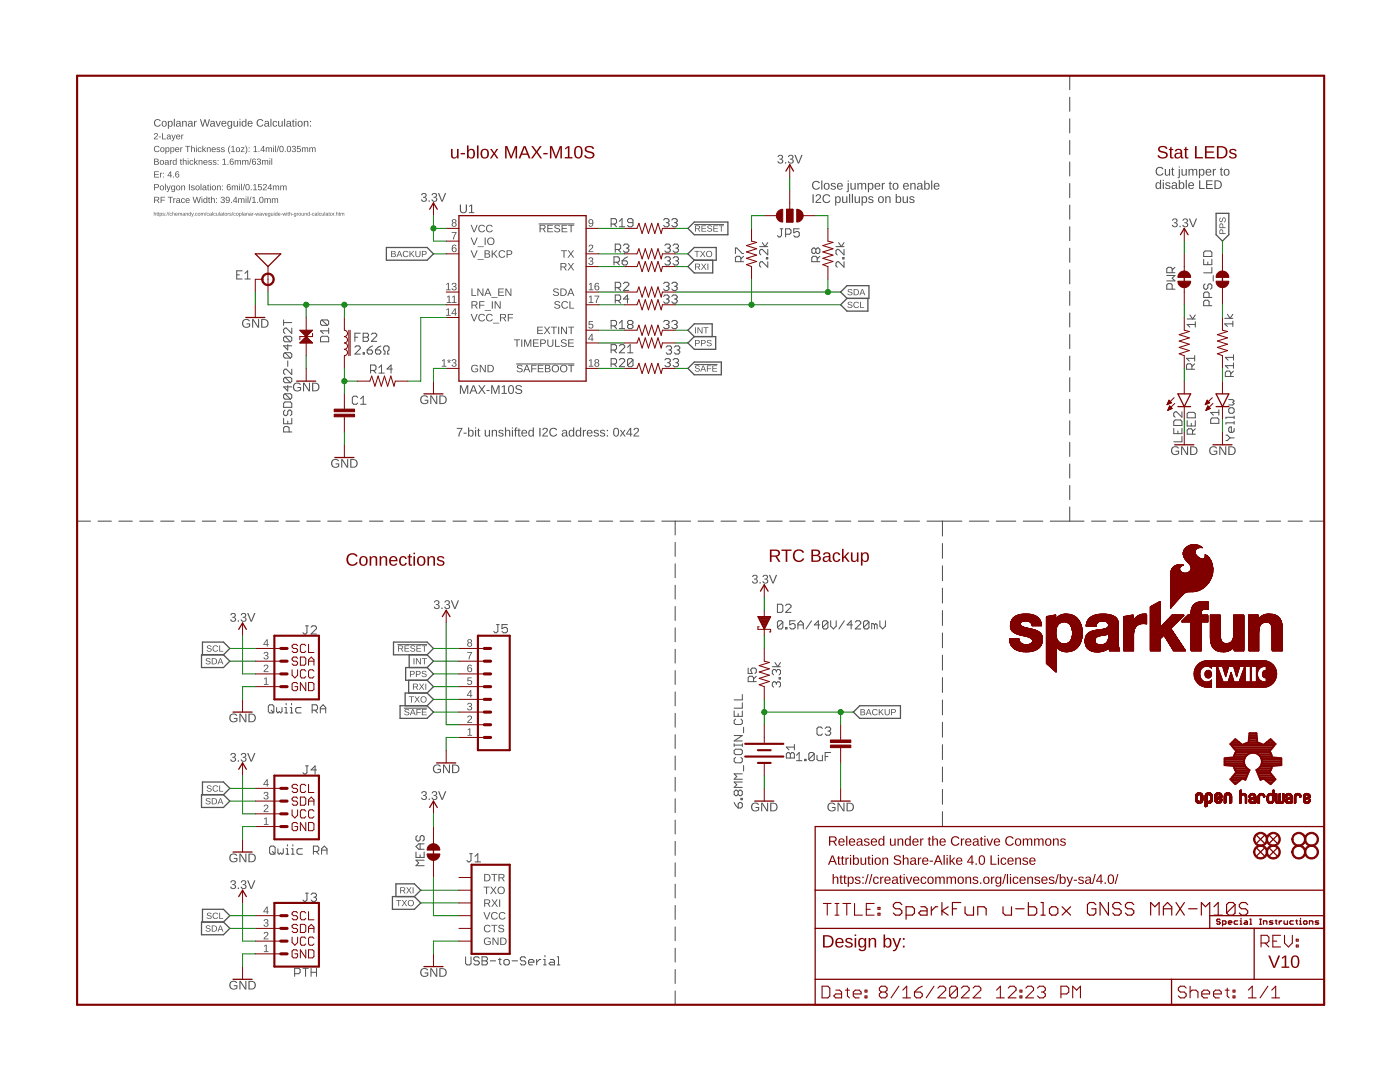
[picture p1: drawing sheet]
<svg xmlns="http://www.w3.org/2000/svg" width="279mm" height="216mm" viewBox="0 0 279 216" stroke-linecap="round" stroke-linejoin="round" font-family="sans-serif">
<g fill="#505050">
<path d="M91.2 85.4h1.1l-.5 1.1-.1 .6h-.2v-.5l.6-1h-.9zM92.5 86.3h.6v.2h-.6zM93.4 85.3h.2v.7a.5 .5 0 0 1 .7-.2 .5 .5 0 0 1 .2 .6 .54 .54 0 0 1-.6 .7l-.3-.2v.2h-.2zM93.7 86.1v.6l.1 .2a.49 .49 0 0 0 .5-.5 .49 .49 0 0 0-.5-.4zM94.8 85.3h.2v.2h-.2zM94.8 85.8h.2v1.3h-.2zM95.5 85.5h.1v.3h.2v.1h-.2v.9l.1 .1h.2v.2l-.5-.1v-1.1h-.2v-.1h.2zM96.7 85.8h.3v.8a.32 .32 0 0 0 .3 .4 .32 .32 0 0 0 .3-.5v-.7h.2v1.3h-.2v-.2a.44 .44 0 0 1-.5 .2 .44 .44 0 0 1-.4-.4zM98.1 85.8h.2v.2a.44 .44 0 0 1 .6-.2 .44 .44 0 0 1 .3 .4v.9h-.2v-.8a.32 .32 0 0 0-.4-.4 .32 .32 0 0 0-.2 .4v.8h-.3zM99.6 85.9l.6-.1 .3 .3h-.2a.28 .28 0 0 0-.3-.2 .28 .28 0 0 0-.2 .3l.4 .2a.37 .37 0 0 1 .3 .3 .37 .37 0 0 1-.3 .4l-.6-.1-.2-.2h.2a.32 .32 0 0 0 .4 .2 .32 .32 0 0 0 .2-.4 .48 .48 0 0 1-.6-.2 .48 .48 0 0 1 0-.5zM100.8 85.3h.2v.7a.44 .44 0 0 1 .5-.2 .44 .44 0 0 1 .3 .4v.9h-.2v-.8a.32 .32 0 0 0-.3-.4 .32 .32 0 0 0-.3 .4v.8h-.2zM102.2 85.3h.2v.2h-.2zM102.2 85.8h.2v1.3h-.2zM102.8 85.4l.4-.1v.2l-.2 .1v.2h.2v.1h-.2v1.2h-.2v-1.2h-.2v-.1h.2zM103.5 85.5h.2v.3h.2v.1h-.2v.9v.1h.2v.2l-.4-.1-.1-1.1h-.1v-.1h.1zM104.2 85.9a.6 .6 0 0 1 .7-.1 .6 .6 0 0 1 .3 .7h-.9a.38 .38 0 0 0 .2 .4 .38 .38 0 0 0 .5-.1h.2a.67 .67 0 0 1-1 .1 .67 .67 0 0 1 0-1zM104.4 86l-.1 .3h.7l-.2-.4zM105.6 85.9l.3-.1 .4 .2v-.7h.2l.1 1.8h-.3v-.2a.5 .5 0 0 1-.6 .2 .5 .5 0 0 1-.3-.7zM105.7 86v.7l.1 .2a.49 .49 0 0 0 .5-.5 .49 .49 0 0 0-.5-.5zM107.6 85.4h.3v1.7h-.3zM108.4 85.5a.55 .55 0 0 1 .9 .1 .55 .55 0 0 1-.3 .8l-.5 .5h.9v.2h-1.2l.1-.3 .5-.5a.37 .37 0 0 0 .3-.5 .37 .37 0 0 0-.6-.1v.1h-.3zM109.8 85.6a.86 .86 0 0 1 1.4 .2l-.2 .1a.63 .63 0 0 0-1-.1 .63 .63 0 0 0 .1 .9 .63 .63 0 0 0 .9-.1l.2 .1a.88 .88 0 0 1-1.3 .2 .88 .88 0 0 1-.1-1.3zM112.2 85.9l.2-.1a.52 .52 0 0 1 .8 .4v.7l.2 .2h-.3l-.1-.3a.45 .45 0 0 1-.6 .4 .45 .45 0 0 1-.3-.6 .45 .45 0 0 1 .6-.3h.3a.3 .3 0 0 0-.2-.4 .3 .3 0 0 0-.4 .2h-.2zM112.3 86.7a.35 .35 0 0 0 .7 0 .35 .35 0 0 0-.7 0zM113.6 85.9l.4-.1 .4 .2v-.7h.2v1.8h-.2v-.2a.5 .5 0 0 1-.7 .2 .5 .5 0 0 1-.2-.7zM113.8 86l-.1 .7 .2 .2a.49 .49 0 0 0 .5-.5 .49 .49 0 0 0-.5-.5zM115 85.9l.4-.1 .4 .2v-.7h.2v1.8h-.2v-.2a.5 .5 0 0 1-.7 .2 .5 .5 0 0 1-.2-.7zM115.2 86l-.1 .7 .2 .2a.49 .49 0 0 0 .5-.5 .49 .49 0 0 0-.5-.5zM116.3 85.8h.2v.3l.2-.3h.2v.2h-.2l-.1 .2-.1 .9h-.2zM117.2 85.9a.6 .6 0 0 1 .8-.1 .6 .6 0 0 1 .3 .7h-1a.38 .38 0 0 0 .3 .4 .38 .38 0 0 0 .4-.1h.2a.67 .67 0 0 1-1 .1 .67 .67 0 0 1 0-1zM117.4 86l-.1 .3h.7l-.2-.4zM118.6 85.9l.6-.1 .3 .3h-.2a.28 .28 0 0 0-.3-.2 .28 .28 0 0 0-.2 .3l.4 .2a.37 .37 0 0 1 .3 .3 .37 .37 0 0 1-.3 .4l-.6-.1-.2-.2h.2a.32 .32 0 0 0 .4 .2 .32 .32 0 0 0 .3-.4h-.1a.48 .48 0 0 1-.6-.2 .48 .48 0 0 1 0-.5zM119.9 85.9l.5-.1 .4 .3h-.2a.28 .28 0 0 0-.4-.2 .28 .28 0 0 0-.2 .3l.5 .2a.37 .37 0 0 1 .3 .3 .37 .37 0 0 1-.3 .4l-.6-.1-.2-.2h.2a.32 .32 0 0 0 .4 .2 .32 .32 0 0 0 .2-.4h-.1a.48 .48 0 0 1-.5-.2 .48 .48 0 0 1 0-.5zM121.1 85.8h.2v.2h-.2zM121.1 86.8h.2v.3h-.2zM122.6 85.5a.64 .64 0 0 1 .8 0 .64 .64 0 0 1 .2 .7 .64 .64 0 0 1-.6 .9 .64 .64 0 0 1-.6-.9zM122.8 85.6a.97 .97 0 0 0 .2 1.3 .86 .86 0 0 0 0-1.4zM123.7 85.8h.2l.4 .5 .3-.5h.2l-.4 .6 .5 .7h-.3l-.3-.5-.4 .5h-.2l.4-.7zM125.7 85.4h.3v1.1h.2v.2h-.2v.4h-.2v-.4h-.8zM125.8 85.6l-.6 .9h.6zM126.6 85.5a.55 .55 0 0 1 .8 .1 .55 .55 0 0 1-.3 .8l-.4 .5h.9v.2h-1.2l.1-.3 .4-.5a.37 .37 0 0 0 .4-.5 .37 .37 0 0 0-.6-.1l-.1 .1h-.2z"/>
<path d="M162.3 36.3a.86 .86 0 0 1 1.3 .2l-.2 .1a.63 .63 0 0 0-.9-.1 .63 .63 0 0 0 0 1 .63 .63 0 0 0 .9-.2l.2 .1a.88 .88 0 0 1-1.3 .3 .88 .88 0 0 1 0-1.4zM163.9 36h.2v1.8h-.2zM164.5 36.7a.64 .64 0 0 1 .9 0 .64 .64 0 0 1 0 .9 .64 .64 0 0 1-.9-.1l-.1-.3zM164.7 36.8l-.1 .4a.4 .4 0 0 0 .4 .5 .49 .49 0 0 0 .4-.6 .49 .49 0 0 0-.7-.3zM165.9 36.6l.6-.1 .3 .3h-.2a.28 .28 0 0 0-.3-.2 .28 .28 0 0 0-.2 .4l.4 .1a.37 .37 0 0 1 .3 .4 .37 .37 0 0 1-.3 .3h-.6l-.2-.3h.2a.32 .32 0 0 0 .4 .2 .32 .32 0 0 0 .3-.3l-.1-.1a.48 .48 0 0 1-.6-.1 .48 .48 0 0 1 0-.6zM167.2 36.7a.6 .6 0 0 1 .7-.2 .6 .6 0 0 1 .3 .7h-.9a.38 .38 0 0 0 .2 .5 .38 .38 0 0 0 .5-.2h.2a.67 .67 0 0 1-1 .2 .67 .67 0 0 1 0-1zM167.4 36.8l-.1 .3h.7l-.2-.4zM169.2 36h.2v.2h-.2zM169.2 36.5h.2v1.5l-.1 .3h-.3l-.1-.1 .3-.1zM169.7 36.5h.2v.8a.32 .32 0 0 0 .4 .4 .32 .32 0 0 0 .3-.4v-.8h.2v1.3h-.2v-.2a.44 .44 0 0 1-.5 .2 .44 .44 0 0 1-.4-.4zM171.1 36.5h.2v.2a.41 .41 0 0 1 .4-.2 .41 .41 0 0 1 .4 .2 .41 .41 0 0 1 .5-.2 .41 .41 0 0 1 .3 .5v.8h-.3v-1l-.2-.1-.3 .2v.9h-.2v-1l-.1-.1h-.3l-.1 .2-.1 .9h-.2zM173.2 36.5h.2v.2a.5 .5 0 0 1 .7-.2 .5 .5 0 0 1 .2 .7 .53 .53 0 0 1-.7 .6l-.2-.2v.8h-.2zM173.6 36.7a.49 .49 0 0 0-.2 .6 .49 .49 0 0 0 .6 .3v-.8zM174.7 36.7a.6 .6 0 0 1 .7-.2 .6 .6 0 0 1 .3 .7h-.9a.38 .38 0 0 0 .2 .5 .38 .38 0 0 0 .5-.2h.2a.67 .67 0 0 1-1 .2 .67 .67 0 0 1 0-1zM174.9 36.8l-.1 .3h.7l-.2-.4zM176 36.5h.2v.3l.1-.2 .3-.1v.2h-.2l-.2 .3v.8h-.2zM177.6 36.2h.1v.3h.3v.2h-.3v.8l.1 .2h.2v.1l-.4-.1-.1-1h-.1v-.2h.1zM178.3 36.7a.64 .64 0 0 1 .9 0 .64 .64 0 0 1-.1 .9 .64 .64 0 0 1-.9-.1l-.1-.3zM178.4 36.8v.4a.4 .4 0 0 0 .3 .5 .49 .49 0 0 0 .4-.6 .49 .49 0 0 0-.7-.3zM180.4 36.7a.6 .6 0 0 1 .7-.2 .6 .6 0 0 1 .3 .7h-1a.38 .38 0 0 0 .3 .5 .38 .38 0 0 0 .5-.2h.2a.67 .67 0 0 1-1 .2 .67 .67 0 0 1 0-1zM180.5 36.8l-.1 .3h.8l-.3-.4zM181.7 36.5h.2v.2a.44 .44 0 0 1 .5-.2 .44 .44 0 0 1 .3 .5v.8h-.2v-.8a.32 .32 0 0 0-.3-.4 .32 .32 0 0 0-.3 .5v.7h-.2zM183.1 36.6l.2-.1a.52 .52 0 0 1 .8 .4v.7l.2 .2h-.3l-.1-.2a.45 .45 0 0 1-.6 .3 .45 .45 0 0 1-.3-.6 .45 .45 0 0 1 .6-.3h.3a.3 .3 0 0 0-.2-.3 .3 .3 0 0 0-.4 .2l-.2-.1zM183.2 37.4a.35 .35 0 0 0 .7 0 .35 .35 0 0 0-.7 0zM184.4 36h.3v.7a.5 .5 0 0 1 .6-.2 .5 .5 0 0 1 .3 .7 .54 .54 0 0 1-.7 .6l-.2-.2-.1 .2h-.2zM184.7 36.8v.6l.2 .3a.49 .49 0 0 0 .4-.5 .49 .49 0 0 0-.4-.5zM185.8 36h.3v1.8h-.3zM186.5 36.7a.6 .6 0 0 1 .7-.2 .6 .6 0 0 1 .3 .7h-.9a.38 .38 0 0 0 .2 .5 .38 .38 0 0 0 .5-.2h.2a.67 .67 0 0 1-1 .2 .67 .67 0 0 1 0-1zM186.7 36.8l-.1 .3h.7l-.2-.4z"/>
<path d="M162.2 38.8h.2v1.7h-.2zM162.9 38.9a.55 .55 0 0 1 .9 .1 .55 .55 0 0 1-.3 .8l-.5 .5h.9v.2h-1.2l.1-.3 .5-.5a.37 .37 0 0 0 .3-.5 .37 .37 0 0 0-.6-.1v.1h-.2zM164.4 39a.86 .86 0 0 1 1.3 .2l-.2 .1a.63 .63 0 0 0-1-.1 .63 .63 0 0 0 .1 .9 .63 .63 0 0 0 .9-.1l.2 .1a.88 .88 0 0 1-1.3 .2 .88 .88 0 0 1 0-1.3zM166.7 39.2h.2v.2a.5 .5 0 0 1 .6-.2 .5 .5 0 0 1 .3 .6 .53 .53 0 0 1-.7 .7l-.2-.2v.7h-.2zM167 39.4a.49 .49 0 0 0-.1 .6 .49 .49 0 0 0 .6 .2v-.8zM168.1 39.2h.2v.8a.32 .32 0 0 0 .3 .4 .32 .32 0 0 0 .3-.5v-.7h.2v1.3h-.2v-.2a.44 .44 0 0 1-.5 .2 .44 .44 0 0 1-.3-.4zM169.5 38.7h.2v1.8h-.2zM170 38.7h.2v1.8h-.2zM170.6 39.2h.2v.8a.32 .32 0 0 0 .3 .4 .32 .32 0 0 0 .3-.5v-.7h.2v1.3h-.2v-.2a.44 .44 0 0 1-.5 .2 .44 .44 0 0 1-.3-.4zM171.9 39.2h.3v.2a.5 .5 0 0 1 .6-.2 .5 .5 0 0 1 .3 .6 .53 .53 0 0 1-.7 .7l-.2-.2v.7h-.2zM172.3 39.4a.49 .49 0 0 0-.2 .6 .49 .49 0 0 0 .7 .2v-.8zM173.4 39.3l.6-.1 .3 .3h-.2a.28 .28 0 0 0-.3-.2 .28 .28 0 0 0-.2 .3l.4 .2a.37 .37 0 0 1 .3 .3 .37 .37 0 0 1-.3 .4l-.6-.1-.2-.2h.2a.32 .32 0 0 0 .4 .2 .32 .32 0 0 0 .3-.4h-.1a.48 .48 0 0 1-.6-.2 .48 .48 0 0 1 0-.5zM175.4 39.3a.64 .64 0 0 1 .9 .1 .64 .64 0 0 1-.1 .9 .64 .64 0 0 1-.9-.1l-.1-.4zM175.5 39.4v.4a.4 .4 0 0 0 .3 .6 .49 .49 0 0 0 .4-.7 .49 .49 0 0 0-.7-.3zM176.7 39.2h.2v.2a.44 .44 0 0 1 .5-.2 .44 .44 0 0 1 .3 .4v.9h-.2v-.8a.32 .32 0 0 0-.3-.4 .32 .32 0 0 0-.3 .4v.8h-.2zM178.8 38.7h.2v.7a.5 .5 0 0 1 .6-.2 .5 .5 0 0 1 .3 .6 .54 .54 0 0 1-.7 .7l-.2-.2v.2h-.3zM179.1 39.5l-.1 .6 .2 .2a.49 .49 0 0 0 .4-.5 .49 .49 0 0 0-.4-.4zM180.1 39.2h.3v.8a.32 .32 0 0 0 .3 .4 .32 .32 0 0 0 .3-.5v-.7h.2v1.3h-.2v-.2a.44 .44 0 0 1-.5 .2 .44 .44 0 0 1-.4-.4zM181.6 39.3l.6-.1 .3 .3h-.2a.28 .28 0 0 0-.3-.2 .28 .28 0 0 0-.2 .3l.4 .2a.37 .37 0 0 1 .3 .3 .37 .37 0 0 1-.3 .4l-.6-.1-.2-.2h.2a.32 .32 0 0 0 .4 .2 .32 .32 0 0 0 .3-.4h-.1a.48 .48 0 0 1-.6-.2 .48 .48 0 0 1 0-.5z"/>
<path d="M230.8 33.5a.86 .86 0 0 1 1.4 .2l-.2 .1a.63 .63 0 0 0-1-.1 .63 .63 0 0 0 .1 1 .63 .63 0 0 0 .9-.2l.2 .1a.88 .88 0 0 1-1.3 .3 .88 .88 0 0 1-.1-1.4zM232.5 33.7h.2v.9a.32 .32 0 0 0 .3 .3 .32 .32 0 0 0 .3-.4v-.8h.2v1.3h-.2v-.2a.44 .44 0 0 1-.5 .2 .44 .44 0 0 1-.3-.4zM234 33.4h.1v.3h.2v.2h-.2v.8l.1 .2h.2v.1l-.5-.1v-1h-.2v-.2h.2zM235.2 33.2h.3v.2h-.3zM235.2 33.7h.3v1.5l-.1 .3-.3 .1-.1-.2 .2-.1zM235.8 33.7h.2v.9a.32 .32 0 0 0 .4 .3 .32 .32 0 0 0 .2-.4v-.8h.2l.1 1.3h-.3v-.2a.44 .44 0 0 1-.5 .2 .44 .44 0 0 1-.3-.4zM237.2 33.7h.2v.2a.41 .41 0 0 1 .4-.2 .41 .41 0 0 1 .4 .2 .41 .41 0 0 1 .4-.2 .41 .41 0 0 1 .3 .5v.8h-.2v-1l-.2-.1-.3 .2v.9h-.2l-.1-1-.1-.1h-.2l-.2 .2v.9h-.2zM239.3 33.7h.2v.2a.5 .5 0 0 1 .6-.2 .5 .5 0 0 1 .3 .7 .53 .53 0 0 1-.7 .6l-.2-.2v.8h-.2zM239.6 33.9a.49 .49 0 0 0-.1 .7 .49 .49 0 0 0 .6 .2v-.8zM240.7 33.9a.6 .6 0 0 1 .8-.1 .6 .6 0 0 1 .3 .6h-1a.38 .38 0 0 0 .3 .5 .38 .38 0 0 0 .4-.2l.2 .1a.67 .67 0 0 1-1 .1 .67 .67 0 0 1 0-1zM240.9 34l-.1 .3h.7l-.2-.4zM242 33.7h.3v.3l.1-.2 .3-.1v.2h-.3l-.1 .3v.8h-.2zM243.7 33.4h.1v.3h.3v.2h-.3v.8l.1 .2h.2v.1l-.5-.1v-1h-.2v-.2h.2zM244.4 33.9a.64 .64 0 0 1 .9 0 .64 .64 0 0 1-.1 .9 .64 .64 0 0 1-.9 0l-.1-.4zM244.5 34l-.1 .4a.4 .4 0 0 0 .4 .5 .49 .49 0 0 0 .4-.6 .49 .49 0 0 0-.7-.3z"/>
<path d="M230.7 36.5l.4-.1 .4 .2v-.7h.2v1.8h-.2v-.2a.5 .5 0 0 1-.6 .2 .5 .5 0 0 1-.3-.6zM230.9 36.6v.7l.1 .2a.49 .49 0 0 0 .5-.5 .49 .49 0 0 0-.5-.4zM232.1 35.9h.2v.2h-.2zM232.1 36.4h.2v1.3h-.2zM232.7 36.5l.6-.1 .3 .3h-.2a.28 .28 0 0 0-.4-.2 .28 .28 0 0 0-.2 .3l.5 .2a.37 .37 0 0 1 .3 .3 .37 .37 0 0 1-.3 .4l-.6-.1-.2-.2h.2a.32 .32 0 0 0 .4 .2 .32 .32 0 0 0 .2-.4 .48 .48 0 0 1-.6-.2 .48 .48 0 0 1 0-.5zM233.9 36.5l.2-.1a.52 .52 0 0 1 .8 .4v.7l.2 .2h-.3l-.1-.2a.45 .45 0 0 1-.6 .3 .45 .45 0 0 1-.3-.6 .45 .45 0 0 1 .6-.3h.3a.3 .3 0 0 0-.2-.4 .3 .3 0 0 0-.4 .2h-.2zM234.1 37.3a.32 .32 0 0 0 .6 0 .32 .32 0 0 0-.6 0zM235.2 35.9h.3v.7a.5 .5 0 0 1 .6-.2 .5 .5 0 0 1 .3 .6 .54 .54 0 0 1-.7 .7l-.2-.2v.2h-.3zM235.6 36.7l-.1 .6 .2 .2a.49 .49 0 0 0 .4-.4 .49 .49 0 0 0-.4-.5zM236.6 35.9h.3v1.8h-.3zM237.3 36.5a.6 .6 0 0 1 .7-.1 .6 .6 0 0 1 .3 .7h-.9a.38 .38 0 0 0 .2 .4 .38 .38 0 0 0 .5-.1h.2a.67 .67 0 0 1-1 .1 .67 .67 0 0 1 0-1zM237.5 36.6l-.1 .3h.7l-.2-.4zM239.3 36h.2v1.5h.9v.2h-1.1zM240.7 36h1.3v.2h-1.1v.5h1v.2h-1v.6h1.2v.2h-1.4zM242.4 36h.5a.86 .86 0 0 1 .9 .8 .86 .86 0 0 1-.8 .9h-.6zM242.6 36.2v1.3a.73 .73 0 0 0 1-.7 .73 .73 0 0 0-1-.6z"/>
<path d="M30.9 24l.8-.2 .4 .3-.2 .1a.54 .54 0 0 0-.8 0 .54 .54 0 0 0 0 .8 .54 .54 0 0 0 .8-.2l.2 .1a.75 .75 0 0 1-1.1 .2 .75 .75 0 0 1-.1-1.1zM32.5 24.2a.55 .55 0 0 1 .7 .2 .55 .55 0 0 1-.1 .7 .55 .55 0 0 1-.8-.1v-.6zM32.5 24.4v.5l.1 .2a.42 .42 0 0 0 .5-.4 .42 .42 0 0 0-.5-.4zM33.5 24.1h.2v.2a.43 .43 0 0 1 .5-.1 .43 .43 0 0 1 .3 .5l-.1 .3a.42 .42 0 0 1-.6 .2l-.1-.1v.6h-.2zM33.8 24.3a.42 .42 0 0 0-.1 .5 .42 .42 0 0 0 .5 .2v-.6zM34.7 23.7h.2v1.6h-.2zM35.2 24.2l.4-.1 .3 .1 .1 .9 .2 .2h-.2l-.1-.3a.37 .37 0 0 1-.6 .2 .37 .37 0 0 1 .1-.6h.5a.26 .26 0 0 0-.2-.3 .26 .26 0 0 0-.3 .1h-.2zM35.3 24.9a.3 .3 0 0 0 .6 0 .3 .3 0 0 0-.6 0zM36.4 24.1h.1v.2a.38 .38 0 0 1 .5-.2 .38 .38 0 0 1 .3 .4v.8h-.2v-.8a.27 .27 0 0 0-.3-.3 .27 .27 0 0 0-.3 .4v.7h-.1zM37.6 24.2l.4-.1 .3 .1 .1 .9 .2 .2h-.2l-.2-.3a.37 .37 0 0 1-.6 .2 .37 .37 0 0 1 .2-.6h.4a.26 .26 0 0 0-.1-.3 .26 .26 0 0 0-.4 .1h-.2zM37.7 24.9a.27 .27 0 0 0 .5 0 .27 .27 0 0 0-.5 0zM38.7 24.1h.2v.3l.1-.2 .3-.1v.2l-.4 .2v.8h-.2zM39.9 23.8h.2l.4 1.3 .3-1.3h.2l.3 1.3 .4-1.3h.2l-.4 1.5h-.3l-.3-1.3-.3 1.3h-.3zM42 24.2l.4-.1 .3 .1 .2 .9 .1 .2h-.2l-.1-.3a.37 .37 0 0 1-.6 .2 .37 .37 0 0 1 .1-.6h.5a.26 .26 0 0 0-.2-.3 .26 .26 0 0 0-.3 .1h-.2zM42.1 24.9a.3 .3 0 0 0 .6 0 .3 .3 0 0 0-.6 0zM43 24.1h.2l.3 1 .4-1h.2l-.4 1.2h-.3zM44.3 24.3a.52 .52 0 0 1 .8 .1l.1 .3h-.8a.33 .33 0 0 0 .2 .4 .33 .33 0 0 0 .4-.1h.2a.57 .57 0 0 1-.9 .1 .57 .57 0 0 1 0-.8zM44.5 24.3l-.1 .3h.6l-.2-.3zM45.5 24.3l.3-.2 .3 .2 .1-.2 .1 .1a1.63 1.63 0 0 1-.2 1.5h-.4l-.3-.3 .5 .2a.35 .35 0 0 0 .2-.5 .46 .46 0 0 1-.6 .1 .46 .46 0 0 1-.1-.7zM45.6 24.4v.5a.32 .32 0 0 0 .4 .2 .32 .32 0 0 0 .1-.5l-.2-.3zM46.6 24.1h.2v.7a.27 .27 0 0 0 .3 .4 .27 .27 0 0 0 .2-.4v-.7h.2v1.2h-.2v-.2a.38 .38 0 0 1-.4 .2 .38 .38 0 0 1-.3-.4zM47.8 23.7h.2v.2h-.2zM47.8 24.1h.2v1.2h-.2zM48.4 24.2l.4-.1 .2 .2v-.6h.2v1.6h-.2v-.2a.43 .43 0 0 1-.6 .1 .43 .43 0 0 1-.2-.5zM48.5 24.4l-.1 .5 .2 .2a.42 .42 0 0 0 .4-.4 .42 .42 0 0 0-.4-.4zM49.5 24.3a.52 .52 0 0 1 .9 .1v.3h-.8a.33 .33 0 0 0 .2 .4 .33 .33 0 0 0 .4-.1h.2a.57 .57 0 0 1-.9 .1 .57 .57 0 0 1 0-.8zM49.7 24.3l-.1 .3h.6l-.2-.3zM51.4 24l.7-.2 .5 .3-.2 .1a.54 .54 0 0 0-.8 0 .54 .54 0 0 0 0 .8 .54 .54 0 0 0 .8-.2l.2 .1a.75 .75 0 0 1-1.2 .2 .75 .75 0 0 1 0-1.1zM52.9 24.2l.3-.1 .4 .1 .1 .9 .1 .2h-.2l-.1-.3a.37 .37 0 0 1-.6 .2 .37 .37 0 0 1 .1-.6h.5a.26 .26 0 0 0-.2-.3 .26 .26 0 0 0-.3 .1h-.2zM53 24.9a.27 .27 0 0 0 .5 0 .27 .27 0 0 0-.5 0zM54 23.7h.2v1.6h-.2zM54.5 24.3l.5-.2 .3 .3-.2 .1-.1-.2a.39 .39 0 0 0-.5 .4 .39 .39 0 0 0 .6 .3l.2-.1a.54 .54 0 0 1-.8 .2 .54 .54 0 0 1 0-.8zM55.5 24.1h.2v.7a.27 .27 0 0 0 .3 .4 .27 .27 0 0 0 .2-.4v-.7h.2v1.2h-.2v-.2a.38 .38 0 0 1-.4 .2 .38 .38 0 0 1-.3-.4zM56.7 23.7h.2v1.6h-.2zM57.3 24.2l.3-.1 .4 .1 .1 .9 .1 .2h-.2l-.1-.3a.37 .37 0 0 1-.6 .2 .37 .37 0 0 1 .1-.6h.5a.26 .26 0 0 0-.2-.3 .26 .26 0 0 0-.3 .1h-.2zM57.3 24.9a.3 .3 0 0 0 .6 0 .3 .3 0 0 0-.6 0zM58.5 23.9h.1v.2h.2v.2h-.2v.7l.2 .3-.4-.1v-.2v-.7l-.1-.2h.1zM59 23.7h.2v.2h-.2zM59 24.1h.2v1.2h-.2zM59.6 24.2a.55 .55 0 0 1 .7 .2 .55 .55 0 0 1-.1 .7 .55 .55 0 0 1-.8-.1v-.6zM59.7 24.4l-.1 .5 .2 .2a.42 .42 0 0 0 .4-.4 .42 .42 0 0 0-.4-.4zM60.6 24.1h.2v.2a.38 .38 0 0 1 .5-.2 .38 .38 0 0 1 .2 .4v.8h-.2v-.8a.27 .27 0 0 0-.3-.3 .27 .27 0 0 0-.2 .4v.7h-.2zM61.9 24.1h.2v.2h-.2zM61.9 25h.2v.3h-.2z"/>
</g>
<g fill="none" stroke="#505050" stroke-width=".21">
<path d="M213.5 15.1v2.8M213.5 19.4v2.8M213.5 23.7v2.8M213.5 28v2.8M213.5 32.3v2.8M213.5 36.6v2.8M213.5 40.9v2.8M213.5 45.2v2.8M213.5 49.5v2.8M213.5 53.8v2.8M213.5 58.1v2.8M213.5 62.4v2.9"/>
<path d="M213.5 66.8v2.8M213.5 71.1v2.8M213.5 75.4v2.8M213.5 79.7v2.8M213.5 84v2.8M213.5 88.3v2.8M213.5 92.6v2.8M213.5 96.9v2.8M15.4 104h2.7M19.6 104h2.6M23.7 104h2.7M27.9 104h2.7"/>
<path d="M32.1 104h2.6M36.2 104h2.7M40.4 104h2.7M44.6 104h2.6M48.7 104h2.7M52.9 104h2.7M57.1 104h2.6M61.2 104h2.7M65.4 104h2.7M69.6 104h2.6M73.7 104h2.7M77.9 104h2.7"/>
<path d="M82.1 104h2.6M86.2 104h2.7M90.4 104h2.7M94.6 104h2.6M98.7 104h2.7M102.9 104h2.7M107.1 104h2.6M111.3 104h2.6M115.4 104h2.7M119.6 104h2.7M123.7 104h2.7M127.9 104h2.7"/>
<path d="M132.1 104h5.7M134.7 104v2.7M134.7 108.2v2.8M134.7 112.5v2.8M134.7 116.8v2.7M139.3 104h3.1M143.9 104h3.1M148.5 104h3M153 104h3.1M157.6 104h3.1M162.2 104h3M166.7 104h3.1"/>
<path d="M171.3 104h3.1M175.9 104h3M180.4 104h3.1M185 104h7M188.1 104v3M188.1 108.5v2.9M188.1 112.9v3M188.1 117.4v2.9M193.5 104h3.8M198.8 104h3.9M204.2 104h3.9M209.6 104h6.7"/>
<path d="M213.5 101.2v2.8M217.8 104h2.9M222.2 104h2.9M226.5 104h2.9M230.9 104h2.9M235.3 104h2.8M239.6 104h2.9M244 104h2.8M248.3 104h2.9M252.7 104h2.9M257.1 104h2.8M261.4 104h2.9"/>
<path d="M134.7 121v2.8M134.7 125.3v2.8M134.7 129.6v2.7M134.7 133.8v2.8M134.7 138.1v2.7M188.1 121.8v3M188.1 126.3v2.9M188.1 130.7v3M188.1 135.2v3M188.1 139.7v2.9M134.7 142.3v2.8M134.7 146.6v2.8"/>
<path d="M134.7 150.9v2.7M134.7 155.1v2.8M134.7 159.4v2.7M188.1 144.1v3M188.1 148.6v3M188.1 153.1v2.9M188.1 157.5v3M134.7 163.6v2.8M134.7 167.9v2.8M134.7 172.2v2.7M134.7 176.4v2.8M188.1 162v2.9"/>
<path d="M134.7 180.7v2.8M134.7 185v2.7M134.7 189.2v2.8M134.7 193.5v2.7M134.7 197.7v2.8"/>
</g>
<g fill="#505050">
<path d="M30.8 31.7l.8 .1v.3l-.2 .1 .3 .2-.1 .4-.8 .1zM30.9 31.8v.4l.6-.1-.1-.3zM30.9 32.3v.4l.6-.1-.1-.3zM32.1 32a.46 .46 0 0 1 .6 .1 .46 .46 0 0 1-.2 .7 .46 .46 0 0 1-.6-.2zM32.1 32.1a.34 .34 0 0 0-.1 .5 .34 .34 0 0 0 .5 .1v-.6zM33 32h.6l.2 .9h-.2l-.1-.2a.31 .31 0 0 1-.5 .1 .31 .31 0 0 1 .1-.5h.4a.21 .21 0 0 0-.2-.3 .21 .21 0 0 0-.2 .2h-.2zM33.1 32.6a.22 .22 0 0 0 .4 0 .22 .22 0 0 0-.4 0zM33.9 31.9h.2v.2l.3-.2-.3 .4v.6h-.2zM34.6 32l.3-.1 .2 .2v-.5h.1l.1 1.3h-.2v-.2a.33 .33 0 0 1-.3 .2 .33 .33 0 0 1-.3-.3zM34.7 32.1v.7a.32 .32 0 0 0 .4-.4 .32 .32 0 0 0-.4-.3zM36.1 31.7l.1 .2h.1l-.1 .2v.5l.1 .3-.3-.1v-.1l-.1-.8zM36.5 31.6h.1v.5a.32 .32 0 0 1 .4-.2 .32 .32 0 0 1 .2 .4v.6h-.1v-.6a.23 .23 0 0 0-.3-.3 .23 .23 0 0 0-.2 .3v.6h-.1zM37.5 31.6h.1v.1h-.1zM37.5 31.9h.1v1h-.1zM37.9 32l.5-.1 .2 .3-.3-.1a.32 .32 0 0 0-.4 .3 .32 .32 0 0 0 .5 .3l.2-.1a.43 .43 0 0 1-.6 .2 .43 .43 0 0 1-.2-.6zM38.7 31.6h.2v.8l.4-.5h.2l-.4 .4 .4 .6h-.2l-.3-.4-.1 .4h-.2zM39.6 31.9h.2v.2a.32 .32 0 0 1 .4-.2 .32 .32 0 0 1 .2 .4v.6h-.2v-.6a.23 .23 0 0 0-.2-.3 .23 .23 0 0 0-.2 .3v.6h-.2zM40.7 32a.43 .43 0 0 1 .7 .1v.3h-.7a.27 .27 0 0 0 .2 .4 .27 .27 0 0 0 .4-.2l.1 .1a.48 .48 0 0 1-.7 .1 .48 .48 0 0 1 0-.8zM40.8 32.1l-.1 .2h.6l-.2-.2zM41.7 32l.4-.1 .2 .3-.2-.1a.19 .19 0 0 0-.2-.1 .19 .19 0 0 0-.1 .2v.1a.36 .36 0 0 1 .5 .2 .36 .36 0 0 1-.2 .4 .36 .36 0 0 1-.4-.1l-.2-.1h.2a.23 .23 0 0 0 .3 .1 .23 .23 0 0 0 .1-.3h-.1a.31 .31 0 0 1-.3-.1 .31 .31 0 0 1 0-.4zM42.6 32l.4-.1 .2 .3-.2-.1a.19 .19 0 0 0-.3-.1 .19 .19 0 0 0-.1 .2l.1 .1a.36 .36 0 0 1 .5 .2 .36 .36 0 0 1-.2 .4 .36 .36 0 0 1-.4-.1l-.2-.1h.2a.23 .23 0 0 0 .3 .1 .23 .23 0 0 0 .1-.3h-.1a.31 .31 0 0 1-.4-.1 .31 .31 0 0 1 .1-.4zM43.4 31.9h.2v.2h-.2zM43.4 32.7h.2v.2h-.2zM44.4 31.9l.5-.2v1h.3v.2h-.8v-.2h.3v-.9l-.3 .2zM45.4 32.7h.2v.2h-.2zM45.9 31.8l.4-.2 .3 .3-.4-.1-.2 .5a.42 .42 0 0 1 .6 .1 .42 .42 0 0 1-.3 .6 .42 .42 0 0 1-.5-.5zM46 32.5a.26 .26 0 0 0 .5 0 .26 .26 0 0 0-.5 0zM46.9 31.9h.1v.2a.29 .29 0 0 1 .3-.2 .29 .29 0 0 1 .2 .2 .29 .29 0 0 1 .4-.2 .29 .29 0 0 1 .2 .4v.6h-.2v-.7l-.1-.2-.2 .2v.7h-.2v-.7l-.3-.1-.1 .8h-.1zM48.3 31.9h.2v.2a.29 .29 0 0 1 .3-.2 .29 .29 0 0 1 .2 .2 .29 .29 0 0 1 .4-.2 .29 .29 0 0 1 .2 .4v.6h-.2v-.7l-.1-.2-.3 .2v.7h-.1v-.7l-.3-.1-.1 .8h-.2zM50.1 31.6h.1l-.4 1.3h-.1zM50.4 31.8l.3-.2 .4 .3-.5-.1-.2 .5a.42 .42 0 0 1 .7 .1 .42 .42 0 0 1-.4 .6 .42 .42 0 0 1-.4-.5zM50.4 32.5a.26 .26 0 0 0 .5 0 .26 .26 0 0 0-.5 0zM51.4 31.7a.35 .35 0 0 1 .6 0 .35 .35 0 0 1-.2 .6 .33 .33 0 0 1 .3 .3 .33 .33 0 0 1-.4 .3l-.3-.1-.2-.2 .5 .2a.23 .23 0 0 0 .2-.3 .23 .23 0 0 0-.3-.2l-.1-.1a.24 .24 0 0 0 .4-.1 .24 .24 0 0 0-.2-.3 .24 .24 0 0 0-.3 .2h-.1zM52.3 31.9h.1v.2a.29 .29 0 0 1 .3-.2 .29 .29 0 0 1 .3 .2 .29 .29 0 0 1 .3-.2 .29 .29 0 0 1 .2 .4v.6h-.1v-.7l-.2-.2-.2 .2v.7h-.2v-.7l-.2-.1-.2 .8h-.1zM53.8 31.6h.1v.1h-.1zM53.8 31.9h.1v1h-.1zM54.2 31.6h.1v1.3h-.1z"/>
<path d="M30.8 34.2h.9v.1h-.8v.4h.7v.2h-.7v.4h.8v.1h-.9zM31.9 34.5h.2v.2l.3-.2-.3 .3v.6h-.2zM32.6 34.5h.1v.2h-.1zM32.6 35.2h.1v.2h-.1zM34 34.2h.2v.8h.1v.1h-.1v.3h-.2v-.3h-.6zM34 34.4l-.4 .6h.4zM34.5 35.2h.2v.2h-.2zM35.1 34.3l.3-.1 .4 .2-.5-.1-.2 .5a.42 .42 0 0 1 .7 .2 .42 .42 0 0 1-.4 .5 .42 .42 0 0 1-.4-.5zM35.1 35a.26 .26 0 0 0 .5 0 .26 .26 0 0 0-.5 0z"/>
<path d="M30.9 29.3l.6-.2 .3 .3-.1 .1a.46 .46 0 0 0-.7-.1 .46 .46 0 0 0 0 .7 .46 .46 0 0 0 .7-.1h.1a.63 .63 0 0 1-.9 .2 .63 .63 0 0 1 0-.9zM32.2 29.4a.46 .46 0 0 1 .6 .2 .46 .46 0 0 1-.2 .6 .46 .46 0 0 1-.6-.1zM32.2 29.6a.34 .34 0 0 0-.1 .5 .34 .34 0 0 0 .5 .1v-.6zM33 29.4h.2v.2a.33 .33 0 0 1 .3-.2 .33 .33 0 0 1 .3 .3 .49 .49 0 0 1-.3 .7l-.3-.2v.5h-.2zM33.3 29.5a.35 .35 0 0 0-.1 .5 .35 .35 0 0 0 .4 .2v-.6zM34 29.4h.2v.2a.33 .33 0 0 1 .3-.2 .33 .33 0 0 1 .3 .3 .49 .49 0 0 1-.3 .7l-.3-.2v.5h-.2zM34.3 29.5a.35 .35 0 0 0-.2 .5 .35 .35 0 0 0 .5 .2v-.6zM35.1 29.5a.43 .43 0 0 1 .6 .1l.1 .3h-.7a.27 .27 0 0 0 .2 .3 .27 .27 0 0 0 .3-.1h.2a.48 .48 0 0 1-.8 .1 .48 .48 0 0 1 .1-.7zM35.2 29.6l-.1 .2h.5l-.1-.3zM36 29.4h.1v.2l.3-.2-.2 .3-.1 .6h-.1zM37 29.1h1v.2h-.5v1h-.1v-1h-.4zM38.1 29.1h.2v.5a.32 .32 0 0 1 .3-.2 .32 .32 0 0 1 .3 .3v.6h-.2v-.6a.23 .23 0 0 0-.2-.2 .23 .23 0 0 0-.2 .3v.5h-.2zM39.1 29.1h.2v.1h-.2zM39.1 29.4h.2v.9h-.2zM39.6 29.5l.4-.1 .2 .3-.3-.2a.32 .32 0 0 0-.3 .4 .32 .32 0 0 0 .4 .2h.2a.43 .43 0 0 1-.6 .2 .43 .43 0 0 1-.1-.6zM40.4 29.1h.2v.8l.4-.5h.1l-.3 .4 .4 .5h-.2l-.3-.4-.1 .4h-.2zM41.3 29.4h.1v.2a.32 .32 0 0 1 .4-.2 .32 .32 0 0 1 .2 .3v.6h-.1v-.6a.23 .23 0 0 0-.3-.2 .23 .23 0 0 0-.2 .3v.5h-.1zM42.3 29.5a.43 .43 0 0 1 .7 .1l.1 .3h-.7a.27 .27 0 0 0 .2 .3 .27 .27 0 0 0 .3-.1h.1a.48 .48 0 0 1-.7 .1 .48 .48 0 0 1 0-.7zM42.5 29.6l-.1 .2h.5l-.1-.3zM43.3 29.5l.4-.1 .3 .2-.3-.1a.19 .19 0 0 0-.2 0 .19 .19 0 0 0-.1 .2h.1a.36 .36 0 0 1 .4 .2 .36 .36 0 0 1-.1 .5 .36 .36 0 0 1-.5-.1l-.1-.2 .2 .1a.23 .23 0 0 0 .2 .1 .23 .23 0 0 0 .2-.3l-.1-.1a.31 .31 0 0 1-.4-.1 .31 .31 0 0 1 0-.3zM44.2 29.5l.4-.1 .2 .2-.2-.1a.19 .19 0 0 0-.2 0 .19 .19 0 0 0-.1 .2h.1a.36 .36 0 0 1 .4 .2 .36 .36 0 0 1-.1 .5 .36 .36 0 0 1-.5-.1l-.1-.2 .1 .1a.23 .23 0 0 0 .3 .1 .23 .23 0 0 0 .2-.3l-.2-.1a.31 .31 0 0 1-.3-.1 .31 .31 0 0 1 0-.3zM45.8 29.1h.2l-.2 .3-.1 .6 .3 .7a1.07 1.07 0 0 1-.2-1.6zM46.2 29.3l.4-.2v1.1h.3v.1h-.8v-.1h.4v-.9l-.3 .2zM47.3 29.4a.46 .46 0 0 1 .6 .2 .46 .46 0 0 1-.2 .6 .46 .46 0 0 1-.6-.1zM47.3 29.6a.34 .34 0 0 0-.1 .5 .34 .34 0 0 0 .5 .1v-.6zM48.1 29.4h.7l-.6 .8h.6v.1h-.7l.5-.8h-.5zM48.9 29.1a.96 .96 0 0 1 0 1.6l.3-.8zM49.6 29.4h.2v.2h-.2zM49.6 30.2h.2v.1h-.2zM50.6 29.3l.5-.2v1.1h.3v.1h-.8v-.1h.3v-.9l-.3 .2zM51.6 30.2h.2v.1h-.2zM52.5 29.1h.2v.8h.2v.2h-.2v.2h-.1v-.2h-.6zM52.6 29.3l-.5 .6h.5zM53 29.4h.2v.2a.29 .29 0 0 1 .3-.2 .29 .29 0 0 1 .2 .2 .29 .29 0 0 1 .4-.2 .29 .29 0 0 1 .2 .3v.6h-.2v-.7l-.1-.1-.2 .2-.1 .6h-.1v-.7l-.3-.1-.1 .8h-.2zM54.5 29.1h.2v.1h-.2zM54.5 29.4h.2v.9h-.2zM54.9 29.1h.2v1.2h-.2zM55.6 29.1h.1l-.4 1.3h-.1zM55.9 29.3a.57 .57 0 0 1 .7 .1 .57 .57 0 0 1-.1 .8 .57 .57 0 0 1-.7-.2 .57 .57 0 0 1 .1-.7zM56.1 29.3a.53 .53 0 0 0-.2 .5 .53 .53 0 0 0 .4 .4 .53 .53 0 0 0 .2-.6 .53 .53 0 0 0-.4-.3zM56.8 30.2h.2v.1h-.2zM57.3 29.3a.57 .57 0 0 1 .8 .1 .57 .57 0 0 1-.1 .8 .57 .57 0 0 1-.8-.2 .57 .57 0 0 1 .1-.7zM57.5 29.3a.53 .53 0 0 0-.1 .5 .53 .53 0 0 0 .4 .4 .53 .53 0 0 0 .2-.6 .53 .53 0 0 0-.5-.3zM58.4 29.2a.35 .35 0 0 1 .5 0 .35 .35 0 0 1-.1 .5 .33 .33 0 0 1 .3 .4 .33 .33 0 0 1-.4 .3l-.3-.1-.2-.3 .5 .2a.23 .23 0 0 0 .2-.2 .23 .23 0 0 0-.3-.2l-.1-.1a.24 .24 0 0 0 .4-.2 .24 .24 0 0 0-.2-.3 .24 .24 0 0 0-.3 .2h-.2zM59.3 29.1h.7v.2h-.6v.3a.42 .42 0 0 1 .6 .2 .42 .42 0 0 1-.2 .6 .42 .42 0 0 1-.6-.3l.4 .1a.28 .28 0 0 0 .3-.4 .28 .28 0 0 0-.5 0h-.1zM60.3 29.4h.1v.2a.29 .29 0 0 1 .3-.2 .29 .29 0 0 1 .2 .2 .29 .29 0 0 1 .4-.2 .29 .29 0 0 1 .2 .3v.6h-.2v-.7l-.1-.1-.2 .2v.6h-.2v-.7l-.3-.1-.1 .8h-.1zM61.7 29.4h.2v.2a.29 .29 0 0 1 .3-.2 .29 .29 0 0 1 .2 .2 .29 .29 0 0 1 .4-.2 .29 .29 0 0 1 .2 .3v.6h-.2v-.7l-.1-.1-.2 .2-.1 .6h-.1v-.7l-.3-.1-.1 .8h-.2z"/>
<path d="M30.8 39.3h.5a.35 .35 0 0 1 .5 .3 .35 .35 0 0 1-.3 .4l.3 .5h-.2l-.3-.5h-.4v.5h-.1zM30.9 39.4v.5h.4a.23 .23 0 0 0 .3-.3 .23 .23 0 0 0-.3-.2zM32.1 39.3h.8v.1h-.7v.5h.7v.1h-.7v.5h-.1zM33.5 39.3h1v.1h-.4v1.1h-.2v-1.1h-.4zM34.6 39.6h.1l.1 .2 .2-.2-.2 .3v.6h-.2zM35.2 39.7l.6-.1 .3 .9h-.2l-.1-.2a.31 .31 0 0 1-.5 .2 .31 .31 0 0 1 .1-.5l.4-.1a.21 .21 0 0 0-.2-.2 .21 .21 0 0 0-.3 .1h-.1zM35.3 40.2a.25 .25 0 0 0 .5 0 .25 .25 0 0 0-.5 0zM36.2 39.7l.5-.1 .2 .2-.3-.1a.32 .32 0 0 0-.3 .4 .32 .32 0 0 0 .4 .2l.2-.1a.43 .43 0 0 1-.6 .3 .43 .43 0 0 1-.1-.7zM37.1 39.7a.43 .43 0 0 1 .7 .1l.1 .3h-.7a.27 .27 0 0 0 .2 .3 .27 .27 0 0 0 .3-.1h.1a.48 .48 0 0 1-.7 .1 .48 .48 0 0 1 0-.7zM37.3 39.7l-.1 .2h.5l-.2-.2zM38.4 39.3h.2l.3 1.1 .3-1.1h.1l.3 1.1 .3-1.1h.2l-.4 1.2h-.2l-.2-1-.3 1h-.2zM40.2 39.2h.2v.2h-.2zM40.2 39.6h.2v.9h-.2zM40.7 39.6h.3l.2 .1v-.5h.2v1.3h-.2v-.2a.33 .33 0 0 1-.3 .2 .33 .33 0 0 1-.3-.3zM40.8 39.7l.1 .7a.32 .32 0 0 0 .3-.4 .32 .32 0 0 0-.4-.3zM41.7 39.4l.1 .2h.2l-.2 .1v.6l.2 .2h-.3l-.1-.2-.1-.7zM42.1 39.2h.2v.5a.32 .32 0 0 1 .3-.1 .32 .32 0 0 1 .3 .3v.6h-.2v-.6a.23 .23 0 0 0-.2-.3 .23 .23 0 0 0-.2 .3v.6h-.2zM43.1 39.6h.2v.1h-.2zM43.1 40.3h.2v.2h-.2zM44.2 39.3a.35 .35 0 0 1 .6 0 .35 .35 0 0 1-.2 .6 .33 .33 0 0 1 .3 .4 .33 .33 0 0 1-.4 .2l-.3-.1-.2-.2 .5 .2a.23 .23 0 0 0 .2-.3 .23 .23 0 0 0-.3-.2l-.1-.1a.24 .24 0 0 0 .4-.1 .24 .24 0 0 0-.2-.3 .24 .24 0 0 0-.3 .2h-.2zM45.1 39.4a.58 .58 0 0 1 .8 .2 .58 .58 0 0 1-.2 .7l-.4 .2-.2-.2 .4 .1 .2-.5a.39 .39 0 0 1-.6 .1 .39 .39 0 0 1 0-.6zM45.1 39.7a.3 .3 0 0 0 .6 0 .3 .3 0 0 0-.6 0zM46.1 40.3h.2v.2h-.2zM47 39.3h.2v.8h.2v.1h-.2v.3h-.2v-.3h-.5zM47 39.5l-.4 .6h.4zM47.5 39.6h.2v.1a.29 .29 0 0 1 .3-.2 .29 .29 0 0 1 .2 .2 .29 .29 0 0 1 .4-.1 .29 .29 0 0 1 .2 .3v.6h-.2v-.7l-.1-.1-.2 .1-.1 .7h-.1v-.7l-.3-.1-.1 .8h-.2zM49 39.2h.2v.2h-.2zM49 39.6h.2v.9h-.2zM49.4 39.2h.2v1.3h-.2zM50 39.2h.2l-.4 1.3h-.1zM50.4 39.5l.4-.2v1.1h.3v.1h-.8v-.1h.3v-1l-.2 .2zM51.3 40.3h.2v.2h-.2zM51.8 39.4a.57 .57 0 0 1 .8 .2 .57 .57 0 0 1-.1 .8 .57 .57 0 0 1-.8-.2 .57 .57 0 0 1 .1-.8zM52 39.4a.53 .53 0 0 0-.2 .6 .53 .53 0 0 0 .5 .4 .53 .53 0 0 0 .2-.6 .53 .53 0 0 0-.5-.4zM52.8 39.6h.1v.1a.29 .29 0 0 1 .3-.2 .29 .29 0 0 1 .3 .2 .29 .29 0 0 1 .3-.1 .29 .29 0 0 1 .2 .3v.6h-.1v-.7l-.2-.1-.2 .1v.7h-.2v-.7l-.2-.1-.2 .8h-.1zM54.3 39.6h.1v.1a.29 .29 0 0 1 .3-.2 .29 .29 0 0 1 .2 .2 .29 .29 0 0 1 .4-.1 .29 .29 0 0 1 .2 .3v.6h-.2v-.7l-.1-.1-.2 .1v.7h-.2v-.7l-.3-.1-.1 .8h-.1z"/>
<path d="M30.8 36.7h.5a.38 .38 0 0 1 .4 .4 .38 .38 0 0 1-.4 .4h-.4v.5h-.1zM30.9 36.9v.5l.6-.2-.1-.3zM32.1 37.1a.46 .46 0 0 1 .6 .1 .46 .46 0 0 1-.2 .7 .46 .46 0 0 1-.6-.2zM32.1 37.2a.34 .34 0 0 0-.1 .5 .34 .34 0 0 0 .5 .1v-.6zM32.9 36.7h.2v1.3h-.2zM33.2 37h.2l.2 .8 .3-.8h.2l-.4 1.1a.22 .22 0 0 1-.2 .2 .22 .22 0 0 1-.2-.1l.3-.2zM34.2 37.1l.3-.1 .3 .2v-.2h.2l-.1 1.2-.3 .1-.4-.1 .2-.1 .3 .1 .1-.4a.33 .33 0 0 1-.3 .2 .33 .33 0 0 1-.3-.3zM34.4 37.2l-.1 .5a.32 .32 0 0 0 .6-.1 .32 .32 0 0 0-.4-.5zM35.3 37.1a.46 .46 0 0 1 .7 .1 .46 .46 0 0 1-.2 .7 .46 .46 0 0 1-.6-.2zM35.4 37.2a.34 .34 0 0 0-.1 .5 .34 .34 0 0 0 .5 .1v-.6zM36.2 37h.1v.2a.32 .32 0 0 1 .4-.2 .32 .32 0 0 1 .2 .3v.7h-.1v-.6a.23 .23 0 0 0-.3-.3 .23 .23 0 0 0-.2 .3v.6h-.1zM37.7 36.7h.2v1.3h-.2zM38.2 37.1l.4-.1 .2 .2h-.2a.19 .19 0 0 0-.2-.1 .19 .19 0 0 0-.1 .2l.1 .1a.36 .36 0 0 1 .4 .1 .36 .36 0 0 1-.1 .5 .36 .36 0 0 1-.5-.1l-.1-.2 .2 .1a.23 .23 0 0 0 .2 .1 .23 .23 0 0 0 .2-.3h-.2a.31 .31 0 0 1-.3-.2 .31 .31 0 0 1 0-.3zM39.2 37.1a.46 .46 0 0 1 .6 .1 .46 .46 0 0 1-.1 .7 .46 .46 0 0 1-.7-.2zM39.2 37.2a.34 .34 0 0 0-.1 .5 .34 .34 0 0 0 .5 .1v-.6zM40 36.7h.2v1.3h-.2zM40.5 37.1h.6l.2 .9h-.2l-.1-.2a.31 .31 0 0 1-.5 .1 .31 .31 0 0 1 .1-.5h.4a.21 .21 0 0 0-.1-.3 .21 .21 0 0 0-.3 .2h-.2zM40.6 37.7a.22 .22 0 0 0 .4 0 .22 .22 0 0 0-.4 0zM41.5 36.8l.1 .2h.2l-.2 .1v.6l.2 .3-.3-.1-.1-.1-.1-.8zM41.9 36.7h.2v.1h-.2zM41.9 37h.2v1h-.2zM42.4 37.1a.46 .46 0 0 1 .7 .1 .46 .46 0 0 1-.2 .7 .46 .46 0 0 1-.6-.2zM42.5 37.2a.34 .34 0 0 0-.1 .5 .34 .34 0 0 0 .5 .1v-.6zM43.3 37h.1v.2a.32 .32 0 0 1 .4-.2 .32 .32 0 0 1 .2 .3v.7h-.1v-.6a.23 .23 0 0 0-.3-.3 .23 .23 0 0 0-.1 .3v.6h-.2zM44.3 37h.2v.2h-.2zM44.3 37.8h.2v.2h-.2zM45.4 36.9l.3-.2 .3 .3-.4-.1-.2 .4a.42 .42 0 0 1 .6 .2 .42 .42 0 0 1-.3 .6 .42 .42 0 0 1-.4-.5zM45.4 37.6a.26 .26 0 0 0 .5 0 .26 .26 0 0 0-.5 0zM46.3 37h.1v.2a.29 .29 0 0 1 .3-.2 .29 .29 0 0 1 .2 .2 .29 .29 0 0 1 .4-.2 .29 .29 0 0 1 .2 .3v.7h-.2v-.8l-.1-.1-.2 .2v.7h-.2v-.8l-.3-.1-.1 .9h-.1zM47.7 36.7h.2v.1h-.2zM47.7 37h.2v1h-.2zM48.1 36.7h.2v1.3h-.2zM48.8 36.7h.1l-.3 1.3h-.2zM49.1 36.9a.57 .57 0 0 1 .7 .2 .57 .57 0 0 1-.1 .7 .57 .57 0 0 1-.7-.2 .57 .57 0 0 1 .1-.7zM49.3 36.9a.53 .53 0 0 0-.2 .5 .53 .53 0 0 0 .4 .4 .53 .53 0 0 0 .2-.5 .53 .53 0 0 0-.4-.4zM50.1 37.8h.1v.2h-.1zM50.6 36.9l.4-.2v1.1h.3v.2h-.8v-.2h.3v-.9l-.2 .2zM51.5 36.7h.7v.2h-.5l-.1 .4a.42 .42 0 0 1 .6 .1 .42 .42 0 0 1-.2 .6 .42 .42 0 0 1-.6-.3l.5 .1a.28 .28 0 0 0 .2-.4 .28 .28 0 0 0-.5 0h-.1zM52.6 36.8a.42 .42 0 0 1 .6 .2 .42 .42 0 0 1-.3 .6l-.3 .2h.7v.2h-.8l.5-.7a.24 .24 0 0 0 0-.4 .24 .24 0 0 0-.4 .2l-.1-.1zM54 36.7h.1v.9h.2v.1h-.2v.3h-.1v-.3h-.6zM54 36.9l-.5 .7h.5zM54.5 37h.1v.2a.29 .29 0 0 1 .3-.2 .29 .29 0 0 1 .2 .2 .29 .29 0 0 1 .4-.2 .29 .29 0 0 1 .2 .3v.7h-.1l-.1-.8-.1-.1-.2 .2v.7h-.2v-.8l-.3-.1-.1 .9h-.1zM55.9 37h.2v.2a.29 .29 0 0 1 .3-.2 .29 .29 0 0 1 .2 .2 .29 .29 0 0 1 .4-.2 .29 .29 0 0 1 .2 .3v.7h-.2v-.8l-.1-.1-.2 .2-.1 .7h-.1v-.8l-.3-.1-.1 .9h-.2z"/>
<path d="M30.8 26.6a.42 .42 0 0 1 .7 .2 .42 .42 0 0 1-.4 .6l-.2 .3h.6v.1h-.8l.5-.7a.24 .24 0 0 0 .1-.4 .24 .24 0 0 0-.4 .2h-.2zM31.7 27.3h.4v.1h-.4zM32.4 26.6h.1v1.1h.6v.1h-.7zM33.4 27l.6-.1 .2 .9h-.2l-.1-.2a.31 .31 0 0 1-.5 .2 .31 .31 0 0 1 .1-.5l.4-.1a.21 .21 0 0 0-.2-.2 .21 .21 0 0 0-.2 .1h-.2zM33.5 27.5a.22 .22 0 0 0 .4 0 .22 .22 0 0 0-.4 0zM34.2 26.9h.2l.2 .7 .3-.7h.2l-.4 1a.22 .22 0 0 1-.2 .3 .22 .22 0 0 1-.3-.2l.4-.2zM35.3 27a.43 .43 0 0 1 .6 .1l.1 .3h-.7a.27 .27 0 0 0 .2 .3 .27 .27 0 0 0 .3-.1h.2a.48 .48 0 0 1-.8 .1 .48 .48 0 0 1 .1-.7zM35.4 27l-.1 .2h.5l-.1-.2zM36.2 26.9h.1v.2l.3-.2-.2 .3-.1 .6h-.1z"/>
<path d="M30.7 42.3l.1 .3a.19 .19 0 0 1 .2-.1 .19 .19 0 0 1 .1 .2v.3l-.2-.5-.2 .5zM31.3 42.4l.2 .1-.1 .4 .1 .1-.2-.1zM31.6 42.4l.2 .1-.1 .4 .1 .1-.2-.1zM31.9 42.5h.2a.26 .26 0 0 1 .2 .3 .26 .26 0 0 1-.3 .2l-.1 .3zM31.9 42.8a.19 .19 0 0 0 .3 0 .19 .19 0 0 0-.3 0zM32.5 42.5l.4 .1h-.4a.23 .23 0 0 1 .3 .2 .23 .23 0 0 1-.1 .3 .23 .23 0 0 1-.3-.2h.4l-.3-.2zM33 42.5l.1 .1zM33 42.9l.1 .1zM33.4 42.3l-.2 .7zM33.7 42.3l-.2 .7zM33.9 42.5h.3l.1 .1a.2 .2 0 0 0-.3 0 .2 .2 0 0 0 0 .3 .2 .2 0 0 0 .3 0 .27 .27 0 0 1-.4 .1 .27 .27 0 0 1 0-.5zM34.4 42.3l.1 .3a.19 .19 0 0 1 .2-.1 .19 .19 0 0 1 .2 .2v.3l-.3-.5-.2 .5zM35 42.5h.4l.1 .3-.4 .1h.3a.28 .28 0 0 1-.4 .1 .28 .28 0 0 1 0-.5zM35.1 42.6v.1h.3l-.1-.2zM35.6 42.5l.4 .1a.17 .17 0 0 1 .2-.1 .17 .17 0 0 1 .1 .2v.3l-.2-.5-.2 .5v-.4h-.2l-.1 .4zM36.5 42.5l.4 .1 .1 .4h-.2a.18 .18 0 0 1-.3 0 .18 .18 0 0 1 .1-.3l.2-.1h-.3zM36.5 42.9a.15 .15 0 0 0 .3 0 .15 .15 0 0 0-.3 0zM37 42.5l.1 .1a.19 .19 0 0 1 .3-.1 .19 .19 0 0 1 .1 .2v.3l-.2-.5-.2 .5zM37.7 42.5l.3 .1 .1-.3v.7h-.4zM37.7 42.8a.2 .2 0 0 0 .4 0 .2 .2 0 0 0-.4 0zM38.2 42.5l.2 .4 .3-.4-.4 .8-.1-.1 .2-.2zM38.7 42.9l.1 .1zM39 42.5h.3l.1 .1a.2 .2 0 0 0-.3 0 .2 .2 0 0 0 0 .3 .2 .2 0 0 0 .3 0 .27 .27 0 0 1-.4 .1 .27 .27 0 0 1 0-.5zM39.4 42.8a.3 .3 0 0 1 .6 0 .3 .3 0 0 1-.6 0zM39.5 42.7a.2 .2 0 0 0 .4 0 .2 .2 0 0 0-.4 0zM40.1 42.5l.4 .1a.17 .17 0 0 1 .2-.1 .17 .17 0 0 1 .1 .2v.3l-.2-.5-.2 .5v-.4h-.1l-.2 .4zM41.1 42.3l-.2 .7zM41.3 42.5h.3l.1 .1a.2 .2 0 0 0-.3 0 .2 .2 0 0 0 0 .3 .2 .2 0 0 0 .3 0 .27 .27 0 0 1-.4 .1 .27 .27 0 0 1 0-.5zM41.9 42.5l.3 .1 .1 .4h-.2a.18 .18 0 0 1-.3 0 .18 .18 0 0 1 .1-.3l.2-.1h-.3zM41.9 42.9a.13 .13 0 0 0 .2 0 .13 .13 0 0 0-.2 0zM42.4 42.3l.1 .7zM42.7 42.5h.2l.1 .1a.2 .2 0 0 0-.3 0 .2 .2 0 0 0 .1 .3 .2 .2 0 0 0 .2 0 .27 .27 0 0 1-.4 .1 .27 .27 0 0 1 .1-.5zM43.1 42.5l.3 .5 .2-.5v.5l-.1-.1a.19 .19 0 0 1-.2 .1 .19 .19 0 0 1-.2-.1zM43.7 42.3l.1 .7zM44 42.5l.4 .1 .1 .4h-.2a.18 .18 0 0 1-.3 0 .18 .18 0 0 1 .1-.3l.2-.1h-.3zM44 42.9a.15 .15 0 0 0 .3 0 .15 .15 0 0 0-.3 0zM44.6 42.4l.2 .1-.1 .4 .1 .1-.2-.1zM44.8 42.8a.28 .28 0 0 1 .5 0 .28 .28 0 0 1-.5 0zM44.8 42.7a.2 .2 0 0 0 .4 0 .2 .2 0 0 0-.4 0zM45.4 42.5l.1 .1 .2-.1-.2 .5zM45.8 42.5l.4 .1h-.3a.23 .23 0 0 1 .3 .2 .23 .23 0 0 1-.2 .3 .23 .23 0 0 1-.3-.2h.4l-.3-.2zM46.5 42.3l-.3 .7zM46.6 42.5h.3l.1 .1a.2 .2 0 0 0-.3 0 .2 .2 0 0 0 .1 .3 .2 .2 0 0 0 .2 0 .27 .27 0 0 1-.4 .1 .27 .27 0 0 1 0-.5zM47.1 42.8a.28 .28 0 0 1 .5 0 .28 .28 0 0 1-.5 0zM47.1 42.7a.2 .2 0 0 0 .4 0 .2 .2 0 0 0-.4 0zM47.7 42.5h.2a.26 .26 0 0 1 .3 .3 .26 .26 0 0 1-.4 .2l-.1 .3zM47.7 42.8a.2 .2 0 0 0 .4 0 .2 .2 0 0 0-.4 0zM48.3 42.3l.1 .7zM48.6 42.5l.4 .1 .1 .4h-.2a.18 .18 0 0 1-.3 0 .18 .18 0 0 1 .1-.3l.2-.1h-.3zM48.6 42.9a.15 .15 0 0 0 .3 0 .15 .15 0 0 0-.3 0zM49.1 42.5l.1 .1a.19 .19 0 0 1 .3-.1 .19 .19 0 0 1 .1 .2v.3l-.2-.5-.3 .5zM49.8 42.5l.4 .1v.4h-.2a.18 .18 0 0 1-.3 0 .18 .18 0 0 1 .1-.3l.3-.1h-.4zM49.8 42.9a.15 .15 0 0 0 .3 0 .15 .15 0 0 0-.3 0zM50.3 42.5l.1 .1 .2-.1-.2 .5zM50.6 42.7l.3 .1zM51 42.5l.2 .5 .1-.5 .2 .5 .2-.5-.1 .5-.3-.4-.2 .4zM51.9 42.5l.3 .1 .1 .4h-.2a.18 .18 0 0 1-.3 0 .18 .18 0 0 1 .1-.3l.2-.1h-.3zM51.9 42.9a.13 .13 0 0 0 .2 0 .13 .13 0 0 0-.2 0zM52.3 42.5l.3 .5 .2-.5-.2 .5zM52.9 42.5h.4l.1 .3-.4 .1h.4a.28 .28 0 0 1-.5 .1 .28 .28 0 0 1 0-.5zM53 42.6v.1h.3l-.1-.2zM53.5 42.5h.4v.7h-.4l.3-.1v-.2v.1a.27 .27 0 0 1-.4-.1 .27 .27 0 0 1 .1-.4zM53.6 42.6v.2a.19 .19 0 0 0 .2 .1 .19 .19 0 0 0 .1-.3 .19 .19 0 0 0-.3 0zM54.1 42.5l.2 .5 .2-.5v.5l-.1-.1a.19 .19 0 0 1-.2 .1 .19 .19 0 0 1-.1-.1zM54.7 42.3l.1 .1zM54.7 42.5l.1 .5zM55 42.5l.3 .1 .1-.3v.7h-.5zM55 42.8a.2 .2 0 0 0 .4 0 .2 .2 0 0 0-.4 0zM55.5 42.5h.4l.1 .3-.4 .1h.3a.28 .28 0 0 1-.4 .1 .28 .28 0 0 1 0-.5zM55.6 42.6v.1h.3l-.1-.2zM56.1 42.7l.2 .1zM56.4 42.5l.2 .5 .1-.5 .2 .5 .2-.5-.1 .5-.3-.4-.2 .4zM57.2 42.3l.1 .1zM57.2 42.5l.1 .5zM57.5 42.4l.1 .1-.1 .4 .1 .1-.2-.1zM57.7 42.3l.1 .3a.19 .19 0 0 1 .2-.1 .19 .19 0 0 1 .2 .2v.3l-.2-.5-.3 .5zM58.3 42.7l.3 .1zM58.7 42.5h.4v.7h-.4l.3-.1v-.2l-.1 .1a.27 .27 0 0 1-.3-.1 .27 .27 0 0 1 .1-.4zM58.8 42.6l-.1 .2a.19 .19 0 0 0 .3 .1 .19 .19 0 0 0 .1-.3 .19 .19 0 0 0-.3 0zM59.3 42.5v.1l.2-.1-.1 .5zM59.5 42.8a.3 .3 0 0 1 .6 0 .3 .3 0 0 1-.6 0zM59.6 42.7a.2 .2 0 0 0 .4 0 .2 .2 0 0 0-.4 0zM60.2 42.5l.2 .5 .2-.5v.5v-.1a.19 .19 0 0 1-.3 .1 .19 .19 0 0 1-.1-.1zM60.8 42.5l.1 .1a.19 .19 0 0 1 .2-.1 .19 .19 0 0 1 .1 .2v.3l-.2-.5-.2 .5zM61.4 42.5l.3 .1 .1-.3v.7h-.4zM61.4 42.8a.2 .2 0 0 0 .4 0 .2 .2 0 0 0-.4 0zM61.9 42.7l.3 .1zM62.4 42.5h.2l.1 .1a.2 .2 0 0 0-.3 0 .2 .2 0 0 0 .1 .3 .2 .2 0 0 0 .2 0 .27 .27 0 0 1-.4 .1 .27 .27 0 0 1 .1-.5zM62.9 42.5l.4 .1 .1 .4h-.3a.18 .18 0 0 1-.3 0 .18 .18 0 0 1 .1-.3l.3-.1h-.4zM62.9 42.9a.15 .15 0 0 0 .3 0 .15 .15 0 0 0-.3 0zM63.4 42.3l.1 .7zM63.7 42.5h.3l.1 .1a.2 .2 0 0 0-.3 0 .2 .2 0 0 0 0 .3 .2 .2 0 0 0 .3 0 .27 .27 0 0 1-.4 .1 .27 .27 0 0 1 0-.5zM64.2 42.5l.2 .5 .2-.5v.5l-.1-.1a.19 .19 0 0 1-.2 .1 .19 .19 0 0 1-.1-.1zM64.8 42.3l.1 .7zM65.1 42.5l.3 .1 .1 .4h-.2a.18 .18 0 0 1-.3 0 .18 .18 0 0 1 .1-.3l.3-.1h-.4zM65.1 42.9a.15 .15 0 0 0 .3 0 .15 .15 0 0 0-.3 0zM65.6 42.4l.2 .1-.1 .4 .1 .1-.2-.1zM65.8 42.8a.3 .3 0 0 1 .6 0 .3 .3 0 0 1-.6 0zM65.9 42.7a.2 .2 0 0 0 .4 0 .2 .2 0 0 0-.4 0zM66.5 42.5l.1 .1 .2-.1-.2 .5zM66.8 42.9l.1 .1zM67.1 42.3l.1 .3a.19 .19 0 0 1 .2-.1 .19 .19 0 0 1 .1 .2v.3l-.2-.5-.2 .5zM67.7 42.4l.2 .1-.1 .4 .1 .1-.2-.1zM68 42.5l.4 .1a.17 .17 0 0 1 .2-.1 .17 .17 0 0 1 .1 .2v.3l-.2-.5-.2 .5v-.4h-.2l-.1 .4z"/>
</g>
<g fill="none" stroke="#505050" stroke-width=".2">
<path d="M53.6 140.9l.2-.3h.6l.3 .3v1.1l-.3 .3h-.6l-.2-.3zM54.1 141.7l.6 .6M55.2 141.2v.8l.3 .3 .2-.3 .3 .3 .3-.3v-.8M56.8 142.3h.6M56.8 141.2h.3v1.1M57.1 140.4v.2M57.9 142.3h.6M57.9 141.2h.3v1.1M58.2 140.4v.2M60.1 141.2h-.8l-.3 .2v.6l.3 .3h.8M62.3 141.7h.8l.3-.3v-.5l-.3-.3h-.8v1.7M62.8 141.7l.6 .6"/>
<path d="M63.9 142.3v-1.1l.6-.6 .5 .6v1.1M63.9 141.4h1.1"/>
</g>
<path d="M46.1 175.8a.5 .5 0 0 1 .8-.1 .5 .5 0 0 1 0 .7l-.2 .1a.51 .51 0 0 1 .3 .7 .51 .51 0 0 1-.8 .2l-.3-.5h.3a.35 .35 0 0 0 .4 .3 .35 .35 0 0 0 .2-.5l-.5-.1v-.2a.33 .33 0 0 0 .5-.2 .33 .33 0 0 0-.2-.4 .33 .33 0 0 0-.4 .3h-.2zM47.5 177.1h.2v.3h-.2zM48.2 175.8a.5 .5 0 0 1 .8-.1 .5 .5 0 0 1 0 .7l-.2 .1a.51 .51 0 0 1 .3 .7 .51 .51 0 0 1-.8 .2l-.3-.5h.2a.35 .35 0 0 0 .5 .3 .35 .35 0 0 0 .2-.5l-.5-.1v-.2a.33 .33 0 0 0 .5-.2 .33 .33 0 0 0-.2-.4 .33 .33 0 0 0-.4 .3h-.3zM49.3 175.7h.3l.5 1.5 .6-1.5h.3l-.7 1.7h-.3z" fill="#505050"/>
<path d="M58.8 194.3h.8l.3-.3v-.5l-.3-.3h-.8v1.6M60.5 193.2h1M61 193.2v1.6M62.1 193.2v1.6M62.1 194h1.1M63.2 193.2v1.6" fill="none" stroke="#505050" stroke-width=".2"/>
<path d="M46.1 150.4a.5 .5 0 0 1 .8-.1 .5 .5 0 0 1 0 .8h-.2a.51 .51 0 0 1 .3 .7 .51 .51 0 0 1-.8 .2l-.3-.5h.3a.35 .35 0 0 0 .4 .3 .35 .35 0 0 0 .2-.5l-.5-.1v-.2a.33 .33 0 0 0 .5-.1 .33 .33 0 0 0-.2-.5 .33 .33 0 0 0-.4 .3h-.2zM47.5 151.7h.2v.3h-.2zM48.2 150.4a.5 .5 0 0 1 .8-.1 .5 .5 0 0 1 0 .8h-.2a.51 .51 0 0 1 .3 .7 .51 .51 0 0 1-.8 .2l-.3-.5h.2a.35 .35 0 0 0 .5 .3 .35 .35 0 0 0 .2-.5l-.5-.1v-.2a.33 .33 0 0 0 .5-.1 .33 .33 0 0 0-.2-.5 .33 .33 0 0 0-.4 .3h-.3zM49.3 150.3h.3l.5 1.5 .6-1.5h.3l-.7 1.7h-.3z" fill="#505050"/>
<g fill="none" stroke="#505050" stroke-width=".2">
<path d="M132.7 49l.2-.3h.6l.3 .3v.2l-.3 .3M132.7 51.5l.2-.3h.6l.3 .3v.3l-.3 .2M133.2 49.5h.3M133.2 52h.3M133.5 49.5l.3 .3v.3l-.3 .2h-.6l-.2-.2M133.5 52l.3 .3v.3l-.3 .3h-.6l-.2-.3M134.3 49l.3-.3h.5l.3 .3v.2l-.3 .3M134.3 51.5l.3-.3h.5l.3 .3v.3l-.3 .2M134.9 49.5h.2M134.9 52h.2M135.1 49.5l.3 .3v.3l-.3 .2h-.5l-.3-.2M135.1 52l.3 .3v.3l-.3 .3h-.5l-.3-.3"/>
<path d="M148.1 138.6v1.1h-1.6M146.5 141.9v1h1.6v-1M146.5 149.8l.3-.3h1.1l.2 .3v.5l-.2 .3h-1.1l-.3-.3zM146.5 148.4v.5M146.5 148.7h1.6M146.5 146.8h1.6l-1.6 1h1.6M146.8 143.5l-.3 .3v.5l.3 .3h1.1l.2-.3v-.5l-.2-.3M146.8 151.1l-.3 .3v.5l.3 .3h1.1l.2-.3v-.5l-.2-.3M147.3 157.9l.3-.2h.3l.2 .2v.6l-.2 .3h-.3l-.3-.3M147.3 142.4v.5M147.3 157.9v.6M147.3 157.9l-.3-.2h-.2l-.3 .2v.6l.3 .3h.2l.3-.3"/>
<path d="M147.9 159.3h.2v.3h-.2zM148.1 140.2v1.1h-1.6M148.1 148.4v.5M148.1 156h-1.6l.5 .6-.5 .5h1.6M148.1 154.4h-1.6l.5 .5-.5 .6h1.6M148.4 145.1v1.1M148.4 152.8v1.1M159 150.7l.5-.5v1.6M159 151.8h1M160.6 151.5h.3v.3h-.3zM162.5 150.4v1.1l-.3 .3h-.5l-.3-.3M162.5 150.4l-.3-.2h-.5l-.3 .2v1.1"/>
<path d="M162.5 150.4l-1.1 1.1M163 150.7v.8l.3 .3h.8v-1.1M164.7 151h.5M165.8 150.2h-1.1v1.6M54.1 168.8h.5l.3 .3v1.1l-.3 .3h-.5l-.3-.3v-1.1zM54.4 169.9l.5 .6M55.5 169.4v.8l.2 .3 .3-.3 .3 .3 .2-.3v-.8M57.1 170.5h.5M57.1 169.4h.3v1.1M57.4 168.6v.2M58.2 170.5h.5M58.2 169.4h.2v1.1"/>
<path d="M58.4 168.6v.2M60.3 169.4h-.8l-.2 .2v.6l.2 .3h.8M62.5 169.9h.9l.2-.3v-.5l-.2-.3h-.9v1.7M63.1 169.9l.5 .6M64.2 170.5v-1.1l.5-.6 .6 .6v1.1M64.2 169.6h1.1M146.5 160.1l.3 .6 .5 .5M147.3 160.4l.3-.3h.3l.2 .3v.6l-.2 .2h-.6z"/>
</g>
<g fill="#505050">
<path d="M150.1 160.4a.9 .9 0 0 1 1.4 .2h-.2a.68 .68 0 0 0-1 0 .68 .68 0 0 0-.1 .9 .68 .68 0 0 0 1 .1l.1-.4h-.5v-.2h.7v.6a.94 .94 0 0 1-1.3 .1 .94 .94 0 0 1-.1-1.3zM151.9 160.2h.3l.9 1.4v-1.4h.2v1.7h-.3l-.9-1.5v1.5h-.2zM153.7 160.2h.6a.86 .86 0 0 1 .9 .8 .86 .86 0 0 1-.8 .9h-.7zM153.9 160.4v1.3a.73 .73 0 0 0 1.1-.7 .73 .73 0 0 0-1.1-.6z"/>
<path d="M165.3 160.4a.9 .9 0 0 1 1.4 .2h-.2a.68 .68 0 0 0-1 0 .68 .68 0 0 0 0 .9 .68 .68 0 0 0 .9 .1l.1-.4h-.5v-.2h.8v.6a.94 .94 0 0 1-1.4 .1 .94 .94 0 0 1-.1-1.3zM167.1 160.2h.3l.9 1.4v-1.4h.2v1.7h-.2l-1-1.5v1.5h-.2zM168.9 160.2h.6a.86 .86 0 0 1 .9 .8 .86 .86 0 0 1-.8 .9h-.7zM169.2 160.4v1.3a.73 .73 0 0 0 1-.7 .73 .73 0 0 0-1-.6z"/>
</g>
<path d="M151.6 49.2h1.6M152.1 48.4l.6 .8 .5-.8M153 51.4h.2v.3h-.2zM153.2 49.8v1.1l-1.1-1.1h-.3l-.2 .2v.6l.2 .3M153.2 52.2v1.1l-1.1-1.1h-.3l-.2 .3v.5l.2 .3M166.8 49.2h1.6M167.4 48.4l.5 .8 .5-.8M168.2 51.4h.2v.3h-.2zM168.4 52.2v1.1l-1-1.1h-.3l-.3 .3v.5l.3 .3M168.4 49.8v1.1l-1-1.1h-.3l-.3 .2v.6l.3 .3" fill="none" stroke="#505050" stroke-width=".2"/>
<g fill="#505050">
<path d="M155.3 31a.5 .5 0 0 1 .8 0 .5 .5 0 0 1 0 .7h-.2a.51 .51 0 0 1 .3 .8 .51 .51 0 0 1-.8 .1l-.3-.4h.3a.35 .35 0 0 0 .4 .3 .35 .35 0 0 0 .2-.6l-.4-.1v-.1a.33 .33 0 0 0 .4-.2 .33 .33 0 0 0-.2-.5 .33 .33 0 0 0-.4 .3h-.2zM156.7 32.4h.2v.2h-.2zM157.4 31a.5 .5 0 0 1 .8 0 .5 .5 0 0 1 0 .7h-.2a.51 .51 0 0 1 .3 .8 .51 .51 0 0 1-.8 .1l-.3-.4h.3a.35 .35 0 0 0 .4 .3 .35 .35 0 0 0 .2-.6l-.5-.1v-.1a.33 .33 0 0 0 .5-.2 .33 .33 0 0 0-.2-.5 .33 .33 0 0 0-.4 .3h-.2zM158.5 30.9h.3l.6 1.5 .5-1.5h.3l-.7 1.7h-.3z"/>
<path d="M241.5 89.3a.9 .9 0 0 1 1.4 .1l-.2 .1a.68 .68 0 0 0-1 0 .68 .68 0 0 0 0 .9 .68 .68 0 0 0 .9 .1l.1-.4h-.5v-.2h.7v.6a.94 .94 0 0 1-1.3 .1 .94 .94 0 0 1-.1-1.3zM243.3 89.1h.3l.9 1.4v-1.4h.2v1.7h-.3l-.9-1.5v1.5h-.2zM245.1 89.1h.6a.86 .86 0 0 1 .9 .8 .86 .86 0 0 1-.8 .9h-.7zM245.4 89.3v1.3a.73 .73 0 0 0 1-.7 .73 .73 0 0 0-1-.6z"/>
</g>
<g fill="none" stroke="#505050" stroke-width=".2">
<path d="M245.2 79.7h.8l.3 .3-.3 .3 .3 .2-.3 .3h-.8M244.7 86.8h.2l.6 .6M245.5 87.4l-.6 .5h-.2M245.5 87.4h.8M245.5 81.4h.5l.3 .2v.6l-.3 .3h-.5l-.3-.3v-.6zM246.3 83v.5M246.3 84.1v.5M246.3 85.5v.5l-.3 .3h-.5l-.3-.3v-.5l.3-.3h.2v1.1M246.3 83.3h-1.6v.2M246.3 84.4h-1.6v.2M156.2 124.1l-.2-.2h-.6l-.2 .2v1.1M156.2 124.1v1.1l-.2 .3h-.6l-.2-.3"/>
<path d="M156.2 124.1l-1 1.1M156.8 125.2h.3v.3h-.3zM158.7 123.9h-1.1v.8l.5-.3h.3l.3 .3v.5l-.3 .3h-.5l-.3-.3M159.2 125.5v-1.1l.6-.5 .5 .5v1.1M159.2 124.7h1.1M162 123.9l-1.1 1.6M163.6 124.7h-1.1l.8-.8v1.6M165.2 124.1l-.2-.2h-.6l-.3 .2v1.1M165.2 124.1v1.1l-.2 .3h-.6l-.3-.3M165.2 124.1l-1.1 1.1M165.8 123.9v1l.5 .6 .6-.6v-1M168.5 123.9l-1.1 1.6"/>
<path d="M170.1 124.7h-1l.8-.8v1.6M170.7 124.1l.3-.2h.5l.3 .2v.3l-1.1 1.1h1.1M173.4 124.1l-.3-.2h-.5l-.3 .2v1.1M173.4 124.1v1.1l-.3 .3h-.5l-.3-.3M173.4 124.1l-1.1 1.1M174.5 124.7l-.3-.3h-.2v1.1M174.5 124.7v.8M174.5 124.7l.3-.3 .2 .3v.8M175.6 123.9v1l.5 .6 .6-.6v-1"/>
</g>
<path d="M150.3 114.8a.5 .5 0 0 1 .7 0 .5 .5 0 0 1 0 .7l-.2 .1a.51 .51 0 0 1 .4 .7 .51 .51 0 0 1-.8 .1l-.3-.4h.2a.35 .35 0 0 0 .5 .3 .35 .35 0 0 0 .1-.6h-.4v-.2a.33 .33 0 0 0 .5-.2 .33 .33 0 0 0-.3-.5 .33 .33 0 0 0-.4 .4l-.2-.1zM151.6 116.2h.2v.2h-.2zM152.4 114.8a.5 .5 0 0 1 .7 0 .5 .5 0 0 1 0 .7l-.2 .1a.51 .51 0 0 1 .3 .7 .51 .51 0 0 1-.8 .1l-.3-.4h.3a.35 .35 0 0 0 .4 .3 .35 .35 0 0 0 .2-.6h-.4v-.2a.33 .33 0 0 0 .4-.2 .33 .33 0 0 0-.2-.5 .33 .33 0 0 0-.4 .4l-.2-.1zM153.5 114.7h.2l.6 1.5 .6-1.5h.2l-.7 1.7h-.2z" fill="#505050"/>
<g fill="none" stroke="#505050" stroke-width=".2">
<path d="M132.4 56.6l.3-.3h.5l.3 .3v.3l-.3 .2M132.4 59.1l.3-.2h.5l.3 .2v.3l-.3 .3M133 57.1h.2M133 59.7h.2M133.2 57.1l.3 .3v.3l-.3 .3h-.5l-.3-.3M133.2 59.7l.3 .2v.3l-.3 .3h-.5l-.3-.3M134.1 56.6l.2-.3h.6l.2 .3v.3l-.2 .2M134.1 59.1l.2-.2h.6l.2 .2v.3l-.2 .3M134.6 57.1h.3M134.6 59.7h.3M134.9 57.1l.2 .3v.3l-.2 .3h-.6l-.2-.3M134.9 59.7l.2 .2v.3l-.2 .3h-.6l-.2-.3"/>
<path d="M244.4 63.5h1.6M245 62.7l.5 .8 .5-.8M246 64.6h-1.6l.6 .6M246 64.1v1.1M154.1 133h1.7M154.7 132.2l.5 .8 .6-.8M154.9 136.3l-.2-.3h-.3l-.3 .3v.5l.3 .3M154.9 133.8l-.2-.2h-.3l-.3 .2v.6l.3 .3M154.9 136.3l.3-.3h.3l.3 .3v.5l-.3 .3M154.9 133.8v.3M154.9 136.3v.3M154.9 133.8l.3-.2h.3l.3 .2v.6l-.3 .3"/>
<path d="M155.5 135.2h.3v.3h-.3z"/>
</g>
<g fill="#505050">
<path d="M84.2 38.6a.5 .5 0 0 1 .8 0 .5 .5 0 0 1-.1 .7l-.1 .1a.51 .51 0 0 1 .3 .7 .51 .51 0 0 1-.8 .1l-.3-.4h.2a.35 .35 0 0 0 .5 .3 .35 .35 0 0 0 .2-.6h-.5v-.2a.33 .33 0 0 0 .5-.2 .33 .33 0 0 0-.2-.4 .33 .33 0 0 0-.4 .3l-.3-.1zM85.5 40h.3v.2h-.3zM86.3 38.6a.5 .5 0 0 1 .7 0 .5 .5 0 0 1 0 .7l-.1 .1a.51 .51 0 0 1 .3 .7 .51 .51 0 0 1-.8 .1l-.3-.4h.2a.35 .35 0 0 0 .5 .3 .35 .35 0 0 0 .1-.6h-.4v-.2a.33 .33 0 0 0 .5-.2 .33 .33 0 0 0-.2-.4 .33 .33 0 0 0-.5 .3l-.2-.1zM87.4 38.5h.2l.6 1.5 .6-1.5h.2l-.7 1.7h-.2z"/>
<path d="M48.5 63.9a.9 .9 0 0 1 1.4 .1l-.2 .1a.68 .68 0 0 0-1 0 .68 .68 0 0 0 0 .9 .68 .68 0 0 0 .9 .1l.1-.4h-.5v-.2h.7v.6a.94 .94 0 0 1-1.3 .1 .94 .94 0 0 1-.1-1.3zM50.3 63.7h.3l.9 1.4v-1.4h.2v1.7h-.3l-.9-1.5v1.5h-.2zM52.1 63.7h.6a.86 .86 0 0 1 .9 .8 .86 .86 0 0 1-.8 .9h-.7zM52.4 63.9v1.3a.73 .73 0 0 0 1-.7 .73 .73 0 0 0-1-.6z"/>
</g>
<path d="M236.9 63.6h1.6M237.5 62.8l.5 .8 .5-.8M238.5 64.7h-1.6l.6 .6M238.5 64.2v1.1M236.9 82.5l.3-.2h1.1l.2 .2v.9h-1.6zM236.9 83.9v1.1h1.6v-1.1M237.7 84.5v.5M238 86.6v-.8l-.3-.2h-.5l-.3 .2v.8h1.6M238.5 85.6l-.5 .5" fill="none" stroke="#505050" stroke-width=".2"/>
<g fill="#505050">
<path d="M234.1 43.7a.5 .5 0 0 1 .7-.1 .5 .5 0 0 1 0 .8h-.2a.51 .51 0 0 1 .4 .8 .51 .51 0 0 1-.8 .1l-.3-.4h.2a.35 .35 0 0 0 .5 .3 .35 .35 0 0 0 .1-.6l-.4-.1v-.1a.33 .33 0 0 0 .5-.2 .33 .33 0 0 0-.3-.5 .33 .33 0 0 0-.4 .3h-.2zM235.4 45.1h.2v.2h-.2zM236.2 43.7a.5 .5 0 0 1 .7-.1 .5 .5 0 0 1 0 .8h-.2a.51 .51 0 0 1 .4 .8 .51 .51 0 0 1-.8 .1l-.3-.4h.2a.35 .35 0 0 0 .5 .3 .35 .35 0 0 0 .1-.6l-.4-.1v-.1a.33 .33 0 0 0 .4-.2 .33 .33 0 0 0-.2-.5 .33 .33 0 0 0-.4 .3h-.2zM237.3 43.6h.2l.6 1.5 .6-1.5h.2l-.7 1.7h-.2z"/>
<path d="M66.3 91.8a.9 .9 0 0 1 1.4 .2h-.3a.68 .68 0 0 0-.9 0 .68 .68 0 0 0-.1 1 .68 .68 0 0 0 1 0l.1-.3h-.5v-.2h.7v.6a.94 .94 0 0 1-1.3 .1 .94 .94 0 0 1-.1-1.4zM68.1 91.6h.3l.9 1.5v-1.5h.2v1.7h-.3l-.9-1.4v1.4h-.2zM69.9 91.6h.6a.86 .86 0 0 1 .9 .8 .86 .86 0 0 1-.9 .9h-.6zM70.1 91.8v1.3a.73 .73 0 0 0 1-.6 .73 .73 0 0 0-1-.7z"/>
<path d="M86.8 119.9a.5 .5 0 0 1 .7-.1 .5 .5 0 0 1 0 .8h-.2a.51 .51 0 0 1 .4 .8 .51 .51 0 0 1-.8 .1l-.3-.4 .2-.1a.35 .35 0 0 0 .5 .4 .35 .35 0 0 0 .1-.6l-.4-.1v-.2a.33 .33 0 0 0 .5-.1 .33 .33 0 0 0-.3-.5 .33 .33 0 0 0-.4 .3h-.2zM88.1 121.2h.2v.3h-.2zM88.9 119.9a.5 .5 0 0 1 .7-.1 .5 .5 0 0 1 0 .8h-.2a.51 .51 0 0 1 .4 .8 .51 .51 0 0 1-.8 .1l-.3-.4 .2-.1a.35 .35 0 0 0 .5 .4 .35 .35 0 0 0 .1-.6l-.4-.1v-.2a.33 .33 0 0 0 .4-.1 .33 .33 0 0 0-.2-.5 .33 .33 0 0 0-.4 .3h-.2zM90 119.8h.2l.6 1.5 .6-1.5h.2l-.7 1.7h-.2z"/>
</g>
<g fill="none" stroke="#505050" stroke-width=".2">
<path d="M92.9 190.9v1.4l.3 .2h.5l.3-.2v-1.4M95.7 191.2l-.3-.3h-.6l-.2 .3v.3l.2 .2h.6l.3 .3v.3l-.3 .2h-.6l-.2-.2M96.2 190.9h.8l.3 .3v.3l-.3 .2 .3 .3v.3l-.3 .2h-.8zM96.2 191.7h.8M97.8 191.7h1.1M99.5 191.5h.5M99.7 191.2v1.1l.3 .2M100.6 191.7l.2-.2h.6l.2 .2v.6l-.2 .2h-.6l-.2-.2zM102.2 191.7h1.1M104.9 191.2l-.3-.3h-.5l-.3 .3v.3l.3 .2h.5l.3 .3v.3l-.3 .2h-.5l-.3-.2M105.5 192h1.1v-.3l-.3-.2h-.6l-.2 .2v.6l.2 .2h.6M107.1 191.5v1"/>
<path d="M107.9 191.5h-.2l-.6 .5M108.5 192.5h.5M108.5 191.5h.3v1M108.8 190.6v.3M109.8 191.5h.6l.3 .2v.8h-.9l-.2-.2 .2-.3h.9M111.2 192.5h.5M111.2 190.9h.3v1.6"/>
</g>
<g fill="#505050">
<path d="M84.1 193.4a.9 .9 0 0 1 1.3 .2h-.2a.68 .68 0 0 0-.9 0 .68 .68 0 0 0-.1 .9 .68 .68 0 0 0 1 .1l.1-.4h-.5v-.2h.7v.6a.94 .94 0 0 1-1.4 .1 .94 .94 0 0 1 0-1.3zM85.9 193.2h.2l1 1.5v-1.5h.2v1.7h-.3l-.9-1.5v1.5h-.2zM87.7 193.2h.5a.86 .86 0 0 1 1 .8 .86 .86 0 0 1-.9 .9h-.6zM87.9 193.4v1.3a.73 .73 0 0 0 1-.7 .73 .73 0 0 0-1-.6z"/>
<path d="M84.2 158a.5 .5 0 0 1 .8-.1 .5 .5 0 0 1 0 .8h-.2a.51 .51 0 0 1 .3 .8 .51 .51 0 0 1-.8 .1l-.3-.4 .3-.1a.35 .35 0 0 0 .4 .3 .35 .35 0 0 0 .2-.5l-.5-.1v-.2a.33 .33 0 0 0 .5-.1 .33 .33 0 0 0-.2-.5 .33 .33 0 0 0-.4 .3h-.2zM85.6 159.3h.2v.3h-.2zM86.3 158a.5 .5 0 0 1 .8-.1 .5 .5 0 0 1-.1 .8h-.1a.51 .51 0 0 1 .3 .8 .51 .51 0 0 1-.8 .1l-.3-.4 .2-.1a.35 .35 0 0 0 .5 .3 .35 .35 0 0 0 .2-.5l-.5-.1v-.2a.33 .33 0 0 0 .5-.1 .33 .33 0 0 0-.2-.5 .33 .33 0 0 0-.4 .3h-.3zM87.4 157.9h.3l.5 1.5 .6-1.5h.3l-.7 1.7h-.3z"/>
</g>
<g fill="none" stroke="#505050" stroke-width=".2">
<path d="M132.4 43.9l.3-.3h.5l.3 .3v.3l-.3 .2M133 44.4h.2M133.2 44.4l.3 .3v.3l-.3 .3h-.5l-.3-.3M134.1 43.9l.2-.3h.6l.2 .3v.3l-.2 .2M134.6 44.4h.3M134.9 44.4l.2 .3v.3l-.2 .3h-.6l-.2-.3M132.4 64.2l.3-.3h.5l.3 .3v.3l-.3 .2M132.7 71.8l.2-.2h.6l.3 .2v.3l-.3 .3M132.9 69.3l.3-.3h.6l.2 .3v.3l-.2 .2M133 64.7h.2M133.2 72.4h.3M133.2 64.7l.3 .3v.3l-.3 .3h-.5l-.3-.3"/>
<path d="M133.5 69.8h.3M133.5 72.4l.3 .2v.3l-.3 .3h-.6l-.2-.3M133.8 69.8l.2 .3v.3l-.2 .3h-.6l-.3-.3M134.1 64.2l.2-.3h.6l.2 .3v.3l-.2 .2M134.3 71.8l.3-.2h.5l.3 .2v.3l-.3 .3M134.6 69.3l.3-.3h.5l.3 .3v.3l-.3 .2M134.6 64.7h.3M134.9 72.4h.2M134.9 64.7l.2 .3v.3l-.2 .3h-.6l-.2-.3M135.1 69.8h.3M135.1 72.4l.3 .2v.3l-.3 .3h-.5l-.3-.3M135.4 69.8l.3 .3v.3l-.3 .3h-.5l-.3-.3"/>
</g>
<g fill="#505050">
<path d="M91.8 76.9h.3l.5 1.4 .6-1.4h.3v1.7h-.3l.1-1.5-.6 1.5h-.2l-.5-1.5v1.5h-.2zM94.4 76.9h.2l.7 1.7h-.2l-.2-.5h-.8l-.2 .5h-.2zM94.5 77.1l-.3 .8h.6zM95.4 76.9h.3l.5 .6 .4-.6h.3l-.6 .8 .6 .9h-.2l-.5-.8-.6 .8h-.2l.6-.9zM97.1 77.8h.6v.2h-.6zM98 76.9h.3l.6 1.4 .5-1.4h.3v1.7h-.2v-1.5l-.6 1.5h-.1l-.6-1.5v1.5h-.2zM100.1 77.2l.7-.3v1.5h.4v.2h-1.1v-.2h.4v-1.3l-.4 .3zM101.6 76.9a.64 .64 0 0 1 .8 .1 .64 .64 0 0 1 .2 .7 .64 .64 0 0 1-.6 .9 .64 .64 0 0 1-.6-.9zM101.8 77.1a.97 .97 0 0 0 .2 1.3 .86 .86 0 0 0 0-1.4zM103 77a.8 .8 0 0 1 1.2 .2l-.2 .1a.4 .4 0 0 0-.5-.3 .4 .4 0 0 0-.3 .5l.2 .1a.59 .59 0 0 1 .7 .2 .59 .59 0 0 1-.1 .7l-.5 .1a.63 .63 0 0 1-.7-.4l.2-.1a.46 .46 0 0 0 .6 .4 .46 .46 0 0 0 .3-.6l-.4-.1a.49 .49 0 0 1-.6-.3 .49 .49 0 0 1 .1-.5z"/>
<path d="M84.1 79.1a.9 .9 0 0 1 1.3 .2l-.2 .1a.68 .68 0 0 0-.9-.1 .68 .68 0 0 0-.1 1 .68 .68 0 0 0 1 0l.1-.3h-.5v-.2h.7v.6a.94 .94 0 0 1-1.4 .1 .94 .94 0 0 1 0-1.4zM85.9 78.9h.2l1 1.5v-1.5h.2v1.7h-.3l-.9-1.4v1.4h-.2zM87.7 78.9h.5a.86 .86 0 0 1 1 .8 .86 .86 0 0 1-.9 .9h-.6zM87.9 79.1v1.3a.73 .73 0 0 0 1-.6 .73 .73 0 0 0-1-.7z"/>
</g>
<path d="M70.8 69.3l.3-.3h.5l.3 .3v.3l-1.1 1.1h1.1M72.5 70.4h.2v.3h-.2zM73.3 69.8h.8l.3 .3v.3l-.3 .3h-.5l-.3-.3zM74.4 69l-.6 .3-.5 .5M74.9 69.8h.8l.3 .3v.3l-.3 .3h-.5l-.3-.3zM76 69l-.5 .3-.6 .5M76.6 70.7h.2v-.6l-.2-.3v-.5l.2-.3h.6l.2 .3v.5l-.2 .3v.6h.2" fill="none" stroke="#505050" stroke-width=".2"/>
<g fill="#505050">
<path d="M46.1 122.4a.5 .5 0 0 1 .8 0 .5 .5 0 0 1 0 .7l-.2 .1a.51 .51 0 0 1 .3 .7 .51 .51 0 0 1-.8 .1l-.3-.4h.3a.35 .35 0 0 0 .4 .3 .35 .35 0 0 0 .2-.6h-.5v-.2a.33 .33 0 0 0 .5-.2 .33 .33 0 0 0-.2-.4 .33 .33 0 0 0-.4 .3h-.2zM47.5 123.8h.2v.3h-.2zM48.2 122.4a.5 .5 0 0 1 .8 0 .5 .5 0 0 1 0 .7l-.2 .1a.51 .51 0 0 1 .3 .7 .51 .51 0 0 1-.8 .1l-.3-.4h.2a.35 .35 0 0 0 .5 .3 .35 .35 0 0 0 .2-.6h-.5v-.2a.33 .33 0 0 0 .5-.2 .33 .33 0 0 0-.2-.4 .33 .33 0 0 0-.4 .3h-.3zM49.3 122.3h.3l.5 1.5 .6-1.5h.3l-.7 1.8h-.3z"/>
<path d="M46 195.9a.9 .9 0 0 1 1.3 .2l-.2 .1a.68 .68 0 0 0-.9-.1 .68 .68 0 0 0-.1 1 .68 .68 0 0 0 1 .1l.1-.4h-.5v-.2h.7v.6a.94 .94 0 0 1-1.4 .1 .94 .94 0 0 1 0-1.4zM47.8 195.7h.2l1 1.5v-1.5h.2v1.7h-.3l-.9-1.4v1.4h-.2zM49.6 195.7h.6a.86 .86 0 0 1 .9 .8 .86 .86 0 0 1-.9 .9h-.6zM49.8 195.9v1.4a.73 .73 0 0 0 1-.7 .73 .73 0 0 0-1-.7z"/>
<path d="M46 170.5a.9 .9 0 0 1 1.3 .2l-.2 .1a.68 .68 0 0 0-.9-.1 .68 .68 0 0 0-.1 1 .68 .68 0 0 0 1 .1l.1-.4h-.5v-.2h.7v.6a.94 .94 0 0 1-1.4 .1 .94 .94 0 0 1 0-1.4zM47.8 170.3h.2l1 1.5v-1.5h.2v1.7h-.3l-.9-1.4v1.4h-.2zM49.6 170.3h.6a.86 .86 0 0 1 .9 .9 .86 .86 0 0 1-.9 .8h-.6zM49.8 170.5v1.4a.73 .73 0 0 0 1-.7 .73 .73 0 0 0-1-.7z"/>
<path d="M46 142.6a.9 .9 0 0 1 1.3 .2h-.2a.68 .68 0 0 0-.9 0 .68 .68 0 0 0-.1 1 .68 .68 0 0 0 1 0l.1-.4h-.5v-.1h.7v.5a.94 .94 0 0 1-1.4 .1 .94 .94 0 0 1 0-1.3zM47.8 142.4h.2l1 1.5v-1.5h.2v1.7h-.3l-.9-1.5v1.5h-.2zM49.6 142.4h.6a.86 .86 0 0 1 .9 .8 .86 .86 0 0 1-.9 .9h-.6zM49.8 142.6v1.3a.73 .73 0 0 0 1-.6 .73 .73 0 0 0-1-.7z"/>
<path d="M86.6 152.8a.9 .9 0 0 1 1.4 .1l-.2 .1a.68 .68 0 0 0-1 0 .68 .68 0 0 0 0 .9 .68 .68 0 0 0 .9 .1l.1-.4h-.5v-.2h.7v.6a.94 .94 0 0 1-1.3 .1 .94 .94 0 0 1-.1-1.3zM88.4 152.6h.3l.9 1.4v-1.4h.2v1.7h-.3l-.9-1.5v1.5h-.2zM90.2 152.6h.6a.86 .86 0 0 1 .9 .8 .86 .86 0 0 1-.8 .9h-.7zM90.4 152.7v1.4a.73 .73 0 0 0 1.1-.7 .73 .73 0 0 0-1.1-.7z"/>
<path d="M233.9 89.3a.9 .9 0 0 1 1.4 .1l-.2 .1a.68 .68 0 0 0-1 0 .68 .68 0 0 0 0 .9 .68 .68 0 0 0 .9 .1l.1-.4h-.5v-.2h.7v.6a.94 .94 0 0 1-1.3 .1 .94 .94 0 0 1-.1-1.3zM235.7 89.1h.3l.9 1.4v-1.4h.2v1.7h-.3l-.9-1.5v1.5h-.2zM237.5 89.1h.6a.86 .86 0 0 1 .9 .8 .86 .86 0 0 1-.8 .9h-.7zM237.7 89.3v1.3a.73 .73 0 0 0 1.1-.7 .73 .73 0 0 0-1.1-.6z"/>
</g>
<g fill="none" stroke="#505050" stroke-width=".2">
<path d="M56.6 63.8v1.1M56.6 64.4h1.6M56.9 67.1l-.3 .3v.5l.3 .3h1.1M56.9 70.4l-.3 .3v.5l.3 .3h1.1M56.9 75.3l-.3 .3v.5l.3 .3h1.1M56.9 78.6l-.3 .2v.6l.3 .3h1.1M56.9 67.1h1.1l.2 .3v.5l-.2 .3M56.9 70.4h1.1l.2 .3v.5l-.2 .3M56.9 75.3h1.1l.2 .3v.5l-.2 .3M56.9 78.6h1.1l.2 .2v.6l-.2 .3M56.9 78.6l1.1 1.1M56.9 75.3l1.1 1.1"/>
<path d="M56.9 70.4l1.1 1.1M56.9 67.1l1.1 1.1M57.4 68.7v1.1l-.8-.8h1.6M57.4 72v1.1M57.4 76.9v1.1l-.8-.8h1.6M58.2 65.5v1l-1.1-1h-.2l-.3 .2v.6l.3 .2M58.2 73.7v1l-1.1-1h-.2l-.3 .2v.6l.3 .2M56.6 83.5v1.1h1.6v-1.1M56.9 80.2h1.1l.2 .3v.8h-1.6v-.8zM56.9 81.8l-.3 .3v.6l.3 .2h.2l.3-.2v-.6l.3-.3h.3l.2 .3v.6l-.2 .2M57.4 84v.6M57.7 86.2v-.8l-.3-.3h-.5l-.3 .3v.8h1.6"/>
</g>
<g fill="#505050">
<path d="M52.7 135.4l.5-.2v1.3h.4v.1h-.9v-.1h.3v-1.1l-.3 .2z"/>
<path d="M52.8 132.7a.5 .5 0 0 1 .7 .2 .5 .5 0 0 1-.4 .7l-.3 .3h.8v.2h-1l.1-.3 .4-.4a.3 .3 0 0 0 .2-.5 .3 .3 0 0 0-.5 .1h-.2z"/>
<path d="M52.8 130.2a.43 .43 0 0 1 .7 0 .43 .43 0 0 1-.3 .6 .39 .39 0 0 1 .4 .5 .39 .39 0 0 1-.5 .3l-.5-.2v-.2h.2a.3 .3 0 0 0 .4 .2 .3 .3 0 0 0 .1-.4l-.4-.1v-.2a.29 .29 0 0 0 .4-.1 .29 .29 0 0 0-.2-.4 .29 .29 0 0 0-.3 .3h-.2z"/>
<path d="M58.7 76.6a.9 .9 0 0 1 1.3 .1l-.2 .1a.68 .68 0 0 0-.9 0 .68 .68 0 0 0-.1 .9 .68 .68 0 0 0 1 .1l.1-.4h-.5v-.2h.7v.6a.94 .94 0 0 1-1.4 .1 .94 .94 0 0 1 0-1.3zM60.5 76.4h.2l1 1.4v-1.4h.2v1.7h-.3l-.9-1.5v1.5h-.2zM62.3 76.4h.5a.86 .86 0 0 1 1 .8 .86 .86 0 0 1-.9 .9h-.6zM62.5 76.6v1.3a.73 .73 0 0 0 1-.7 .73 .73 0 0 0-1-.6z"/>
<path d="M53.2 127.6h.2v.9h.2v.2h-.2v.3h-.2v-.3h-.7zM53.2 127.8l-.5 .7h.5z"/>
</g>
<path d="M61 124.9h.5M61.3 124.9v1.3l-.3 .3h-.3l-.2-.3M62.1 125.2l.3-.3h.5l.3 .3v.2l-1.1 1.1h1.1" fill="none" stroke="#505050" stroke-width=".2"/>
<g fill="#505050">
<path d="M52.7 188.7l.5-.2v1.3h.4v.2h-.9v-.2h.3v-1.1l-.3 .2z"/>
<path d="M52.8 186a.5 .5 0 0 1 .7 .3 .5 .5 0 0 1-.4 .6l-.3 .4h.8v.1h-1l.1-.3 .4-.4a.3 .3 0 0 0 .2-.5 .3 .3 0 0 0-.5 .1h-.2z"/>
<path d="M52.8 183.5a.43 .43 0 0 1 .7 0 .43 .43 0 0 1-.3 .6 .39 .39 0 0 1 .4 .5 .39 .39 0 0 1-.5 .3l-.5-.2v-.2h.2a.3 .3 0 0 0 .4 .3 .3 .3 0 0 0 .1-.5l-.4-.1v-.1a.29 .29 0 0 0 .4-.2 .29 .29 0 0 0-.2-.4 .29 .29 0 0 0-.3 .3h-.2z"/>
<path d="M53.2 180.9h.2v1h.2v.1h-.2v.4h-.2v-.4h-.7zM53.2 181.1l-.5 .8h.5z"/>
</g>
<path d="M61 178.2h.5M61.3 178.2v1.4l-.3 .3h-.3l-.2-.3M62.1 178.5l.3-.3h.5l.3 .3v.3l-.3 .2M62.6 179h.3M62.9 179l.3 .3v.3l-.3 .3h-.5l-.3-.3" fill="none" stroke="#505050" stroke-width=".2"/>
<g fill="#505050">
<path d="M52.7 163.3l.5-.2v1.3h.4v.2h-.9v-.2h.3v-1.1l-.3 .2z"/>
<path d="M52.8 160.7a.5 .5 0 0 1 .7 .2 .5 .5 0 0 1-.4 .7l-.3 .3h.8v.1h-1l.1-.3 .4-.4a.3 .3 0 0 0 .2-.5 .3 .3 0 0 0-.5 .2l-.2-.1z"/>
<path d="M52.8 158.1a.43 .43 0 0 1 .7 0 .43 .43 0 0 1-.3 .7 .39 .39 0 0 1 .4 .4 .39 .39 0 0 1-.5 .3l-.5-.2v-.2h.2a.3 .3 0 0 0 .4 .3 .3 .3 0 0 0 .1-.5l-.4-.1v-.1a.29 .29 0 0 0 .4-.2 .29 .29 0 0 0-.2-.4 .29 .29 0 0 0-.3 .3h-.2z"/>
<path d="M53.2 155.5h.2v1h.2v.1h-.2v.4h-.2v-.4h-.7zM53.2 155.7l-.5 .8h.5z"/>
</g>
<g fill="none" stroke="#505050" stroke-width=".2">
<path d="M122.5 52.3h.8l.3-.3v-.5l-.3-.3h-.8v1.7M122.8 49.8h.8l.3-.3v-.5l-.3-.3h-.8v1.6M122.8 57.4h.8l.3-.3v-.5l-.3-.3h-.8v1.7M122.8 59.9h.8l.3-.2v-.6l-.3-.2h-.8v1.6M123.1 52.3l.5 .6M123.3 49.8l.6 .5M123.3 57.4l.6 .6M123.3 59.9l.6 .6M124.2 52h.8l.2 .3v.3l-.2 .3h-.6l-.2-.3zM124.4 49l.3-.3h.5l.3 .3v.2l-.3 .3M124.4 56.6l.3-.3h.5l.3 .3v.3l-1.1 1.1h1.1M125 49.5h.2"/>
<path d="M125.2 49.5l.3 .3v.3l-.3 .2h-.5l-.3-.2M125.2 51.2l-1 .8M125.5 59.7h-1.1l.8-.8v1.6M146.8 50.6v-1.1h.2l1.1 1.1h.3M147.8 52.2v-.8l-.2-.3h-.6l-.2 .3v.8h1.6M148.4 51.1l-.6 .6M155.7 45.7h.5M156 45.7v1.3l-.3 .3h-.3l-.2-.3M156.8 46.7h.8l.3-.2v-.6l-.3-.2h-.8v1.6M159.5 45.7h-1.1v.8l.6-.3h.2l.3 .3v.5l-.3 .3h-.5l-.3-.3M162.8 49.8l-.3-.3h-.2l-.3 .3v.5l.3 .3h.2l.3-.3M162.8 49.8l.3-.3h.3l.2 .3v.5l-.2 .3h-.3l-.3-.3"/>
<path d="M162.8 49.8v.5M163.1 52.2v-.8l-.3-.3h-.5l-.3 .3v.8h1.6M163.6 51.1l-.5 .6M240.2 51.7v1.1h1.7v-1.1M240.5 50.1h1.1l.3 .3v.8h-1.7v-.8zM240.5 56.6l-.3 .3v.5l.3 .3h.3l.2-.3v-.5l.3-.3h.3l.3 .3v.5l-.3 .3M241 52.3v.5M241.3 59.4v-.9l-.3-.2h-.5l-.3 .2v.9h1.7M241.9 53.4v1h-1.7M242.1 55v1.1M71.4 79.3l-.3-.2h-.5l-.3 .2v1.1l.3 .3h.5l.3-.3M72 79.6l.5-.5v1.6"/>
<path d="M74 73.9h.8l.2-.3v-.5l-.2-.3h-.8v1.6M74.5 73.9l.5 .5M75.6 73.4l.5-.6v1.6M75.6 74.4h1.1M78.3 73.6h-1.1l.8-.8v1.6M237.9 73.7v-.8l-.3-.3h-.5l-.3 .3v.8h1.6M238.4 72.6l-.5 .5M238.4 71.5h-1.6l.5 .6M238.4 71v1.1M241.3 61v-.8l-.3-.3h-.5l-.3 .3v.8h1.7M245.6 75.1v-.8l-.3-.3h-.5l-.3 .3v.8h1.7M246.2 74l-.6 .6"/>
<path d="M246.2 73h-1.7l.6 .5M246.2 70.8v1.1M246.2 72.4v1.1M246.2 71.3h-1.7l.6 .6M72 80.7h1M234.3 84.1l.2-.3h1.1l.3 .3v.8h-1.6zM234.3 85.4v1.1h1.6v-1.1M235.1 86v.5M235.9 87.1v1.1h-1.6M235.9 82.2v1l-1.1-1h-.3l-.2 .2v.6l.2 .2M241.6 83.7l.3-.3h1.1l.2 .3v.8h-1.6zM243.2 81.8v1"/>
<path d="M243.2 82.3h-1.6l.6 .5M149.3 133.3v1.1h.8l-.3-.6v-.2l.3-.3h.6l.2 .3v.5l-.2 .3M150.4 136v-.8l-.3-.3h-.5l-.3 .3v.8h1.6M150.9 134.9l-.5 .6M155.2 120.6h.8l.2 .2v1.1l-.2 .3h-.8zM156.8 120.8l.3-.2h.5l.3 .2v.3l-1.1 1.1h1.1M61 152.8h.5M61.3 152.8v1.4l-.3 .3h-.3l-.2-.3M63.2 153.6h-1.1l.8-.8v1.7M157.2 150.2h.3l.2 .3 .3-.3h.3l.2 .3v.8h-1.6v-.8zM157.7 150.5v.8M158.5 148.5v1.1"/>
<path d="M158.5 149.1h-1.6l.6 .5M164.1 145.4l-.2-.3h-.6l-.3 .3v1l.3 .3h.6l.2-.3M164.7 145.4l.3-.3h.5l.3 .3v.2l-.3 .3M165.2 145.9h.3M165.5 145.9l.3 .3v.2l-.3 .3h-.5l-.3-.3"/>
</g>
<g fill="#505050">
<path d="M96.6 174.4h.5a.74 .74 0 0 1 .8 .7 .74 .74 0 0 1-.7 .8h-.6zM96.8 174.5v1.2a.62 .62 0 0 0 .9-.6 .62 .62 0 0 0-.9-.6zM98 174.4h1.3v.1h-.6v1.4h-.1v-1.4h-.6zM99.5 174.4h.7a.43 .43 0 0 1 .5 .3 .43 .43 0 0 1-.4 .5l.4 .7h-.2l-.4-.7h-.4v.7h-.2zM99.7 174.5v.6h.5a.28 .28 0 0 0 .3-.3 .28 .28 0 0 0-.3-.3z"/>
<path d="M96.6 179.5h.7a.43 .43 0 0 1 .5 .3 .43 .43 0 0 1-.3 .5l.4 .6h-.2l-.4-.6h-.5v.6h-.2zM96.8 179.6v.6h.5a.28 .28 0 0 0 .3-.3 .28 .28 0 0 0-.3-.3zM98.1 179.5h.2l.4 .5 .4-.5h.2l-.5 .7 .6 .7h-.2l-.5-.6-.4 .6h-.3l.6-.7zM99.6 179.5h.2v1.4h-.2z"/>
<path d="M96.5 176.9h1.2v.2h-.5v1.3h-.2v-1.3h-.5zM97.9 176.9h.2l.4 .6 .4-.6h.2l-.5 .7 .5 .8h-.2l-.4-.6-.5 .6h-.2l.6-.8zM99.2 177.7a.76 .76 0 0 1 1.5 0 .76 .76 0 0 1-1.5 0zM99.4 177.7a.57 .57 0 0 0 1.1 0 .57 .57 0 0 0-1.1 0z"/>
<path d="M96.5 182h.2l.5 1.3 .5-1.3h.2l-.6 1.5h-.2zM98.2 182.2l.7-.2 .4 .3-.2 .1a.54 .54 0 0 0-.8 0 .54 .54 0 0 0 .1 .8 .54 .54 0 0 0 .8-.2l.1 .1a.75 .75 0 0 1-1.1 .2 .75 .75 0 0 1 0-1.1zM99.7 182.2l.8-.2 .4 .3-.2 .1a.54 .54 0 0 0-.8 0 .54 .54 0 0 0 0 .8 .54 .54 0 0 0 .8-.2l.2 .1a.75 .75 0 0 1-1.1 .2 .75 .75 0 0 1-.1-1.1z"/>
<path d="M96.8 184.7l.7-.2 .4 .4h-.2a.54 .54 0 0 0-.8 0 .54 .54 0 0 0 .1 .8 .54 .54 0 0 0 .8-.1h.1a.75 .75 0 0 1-1.1 .3 .75 .75 0 0 1 0-1.2zM98 184.5h1.3v.2h-.6v1.3h-.1v-1.3h-.6zM99.6 184.6l.6-.1 .4 .4h-.2a.34 .34 0 0 0-.4-.3 .34 .34 0 0 0-.3 .5 .71 .71 0 0 1 .9 .7l-.4 .2a.64 .64 0 0 1-.8-.3l.2-.1a.39 .39 0 0 0 .5 .3 .39 .39 0 0 0 .3-.4l-.6-.2a.38 .38 0 0 1-.3-.3 .38 .38 0 0 1 .1-.4z"/>
<path d="M96.8 187.3l.7-.2 .4 .3-.2 .1a.58 .58 0 0 0-.8 0 .58 .58 0 0 0 .1 .8 .58 .58 0 0 0 .8 0v-.3h-.5v-.2h.7v.5a.8 .8 0 0 1-1.2 .1 .8 .8 0 0 1 0-1.1zM98.3 187.1h.2l.8 1.2v-1.2h.2v1.5h-.3l-.7-1.3v1.3h-.2zM99.8 187.1h.5a.74 .74 0 0 1 .8 .7 .74 .74 0 0 1-.7 .8h-.6zM100 187.2v1.2a.62 .62 0 0 0 .9-.6 .62 .62 0 0 0-.9-.6z"/>
</g>
<g fill="none" stroke="#505050" stroke-width=".2">
<path d="M122 44.7h.8l.2-.3v-.5l-.2-.3h-.8v1.7M122.5 44.7l.5 .6M123.6 44.2l.5-.6v1.7M123.6 45.3h1.1M126.3 44.4h-.8l-.3-.2v-.3l.3-.3h.5l.3 .3v1.1l-.3 .3h-.5l-.3-.3M232.9 55h1.6l-.6 .5 .6 .5h-1.6M233.9 57.7v-.8l-.2-.3h-.6l-.2 .3v.8h1.6M233.9 54.4v-.8l-.2-.3h-.6l-.2 .3v.8h1.6M234.5 53.3l-.6 .6M122 65h.8l.2-.3v-.5l-.2-.3h-.8v1.7M122 69.8h.8l.2-.2v-.6l-.2-.2h-.8v1.6M122 72.6h.8l.2-.2v-.6l-.2-.2h-.8v1.6"/>
<path d="M122.5 65l.5 .6M122.5 72.6l.5 .6M122.5 69.8l.5 .6M123.6 64.5l.5-.6v1.7M123.6 65.6h1.1M123.6 71.8l.3-.2h.5l.3 .2v.3l-1.1 1.1h1.1M123.6 69l.3-.2h.5l.3 .2v.3l-1.1 1.1h1.1M125.2 70.4h1.1M125.2 69.3l.6-.5v1.6M125.5 64.7l-.3-.2v-.3l.3-.3h.5l.3 .3v.3l-.3 .2M125.5 64.7l-.3 .3v.3l.3 .3h.5l.3-.3v-.3l-.3-.3M125.5 64.7h.5"/>
<path d="M126.3 71.8v1.1l-.3 .3h-.5l-.3-.3M126.3 71.8l-.3-.2h-.5l-.3 .2v1.1M126.3 71.8l-1.1 1.1M93.7 170.3h.6M94 170.3v1.4l-.3 .3h-.2l-.3-.3M94.8 172h1.1M94.8 170.9l.6-.6v1.7"/>
</g>
<g fill="#505050">
<path d="M94.2 73l.8-.2 .4 .3-.2 .1a.58 .58 0 0 0-.8 0 .58 .58 0 0 0 0 .8 .58 .58 0 0 0 .8 0v-.3h-.4v-.2h.6v.5a.8 .8 0 0 1-1.1 .1 .8 .8 0 0 1-.1-1.1zM95.8 72.8h.2l.8 1.3v-1.3h.1v1.5h-.2l-.8-1.3v1.3h-.1zM97.3 72.8h.5a.74 .74 0 0 1 .8 .7 .74 .74 0 0 1-.8 .8h-.5zM97.5 73v1.1a.62 .62 0 0 0 .9-.6 .62 .62 0 0 0-.9-.5z"/>
<path d="M88.2 71.9l.5-.2v1.3h.4v.2h-.9v-.2h.3v-1.1l-.3 .2zM89.3 71.9l.3 .1-.1-.3h.2v.3l.2-.1 .1 .1-.3 .1 .2 .3h-.1l-.2-.2-.2 .2h-.1l.2-.3-.3-.1zM90.3 71.8a.43 .43 0 0 1 .7-.1 .43 .43 0 0 1-.2 .7 .39 .39 0 0 1 .3 .5 .39 .39 0 0 1-.5 .3l-.4-.2-.1-.2h.2a.3 .3 0 0 0 .4 .2 .3 .3 0 0 0 .1-.4l-.3-.1v-.2a.29 .29 0 0 0 .4-.1 .29 .29 0 0 0-.2-.4 .29 .29 0 0 0-.4 .3l-.2-.1z"/>
<path d="M93.9 44.9h.2l.5 1.3 .5-1.3h.2l-.6 1.4h-.2zM95.6 45l.8-.1 .4 .3-.2 .1a.54 .54 0 0 0-.8-.1 .54 .54 0 0 0 0 .8 .54 .54 0 0 0 .8-.1l.2 .1a.75 .75 0 0 1-1.1 .2 .75 .75 0 0 1-.1-1.2zM97.2 45l.7-.1 .4 .3-.2 .1a.54 .54 0 0 0-.8-.1 .54 .54 0 0 0 .1 .8 .54 .54 0 0 0 .8-.1l.1 .1a.75 .75 0 0 1-1.1 .2 .75 .75 0 0 1 0-1.2z"/>
<path d="M90.3 43.8a.43 .43 0 0 1 .7 0 .43 .43 0 0 1-.2 .7 .42 .42 0 0 1 .2 .6 .42 .42 0 0 1-.7 0 .42 .42 0 0 1 .1-.7l-.2-.2zM90.4 44.1a.27 .27 0 0 0 .5 0 .27 .27 0 0 0-.5 0zM90.3 44.8a.31 .31 0 0 0 .6 0 .31 .31 0 0 0-.6 0z"/>
<path d="M107.7 44.9h.7a.43 .43 0 0 1 .5 .3 .43 .43 0 0 1-.4 .5l.4 .6h-.2l-.4-.6h-.4v.6h-.2zM107.9 45v.6h.5a.28 .28 0 0 0 .3-.3 .28 .28 0 0 0-.3-.3zM109.2 44.9h1.1v.1h-.9v.5h.9v.2h-.9v.5h1v.1h-1.2zM110.8 45l.6-.1 .4 .3h-.2a.34 .34 0 0 0-.4-.2 .34 .34 0 0 0-.3 .4 .71 .71 0 0 1 .9 .7l-.4 .2a.64 .64 0 0 1-.8-.3l.2-.1a.39 .39 0 0 0 .4 .4 .39 .39 0 0 0 .3-.5l-.5-.2a.38 .38 0 0 1-.3-.2 .38 .38 0 0 1 .1-.4zM112.1 44.9h1.1v.1h-.9v.5h.8v.2h-.8v.5h.9v.1h-1.1zM113.4 44.9h1.2v.1h-.5v1.3h-.2v-1.3h-.5z"/>
</g>
<path d="M107.5 44.7h7.1" fill="none" stroke="#505050" stroke-width=".2"/>
<g fill="#505050">
<path d="M117.6 48.9a.5 .5 0 0 1 .8 .2 .5 .5 0 0 1-.5 .7l-.3 .3h.8v.2h-1l.2-.3 .4-.4a.3 .3 0 0 0 .2-.5 .3 .3 0 0 0-.6 .1h-.2z"/>
<path d="M117.6 51.5a.43 .43 0 0 1 .7-.1 .43 .43 0 0 1-.2 .7 .39 .39 0 0 1 .3 .5 .39 .39 0 0 1-.5 .3l-.4-.3-.1-.1 .2-.1a.3 .3 0 0 0 .4 .3 .3 .3 0 0 0 .1-.5h-.3v-.2a.29 .29 0 0 0 .4-.1 .29 .29 0 0 0-.2-.4 .29 .29 0 0 0-.4 .2h-.2z"/>
<path d="M117.6 43.9a.54 .54 0 0 1 .6-.1 .54 .54 0 0 1 .2 .7 .54 .54 0 0 1-.2 .7 .54 .54 0 0 1-.7-.3l.5 .2 .2-.6a.47 .47 0 0 1-.7 .1 .47 .47 0 0 1 .1-.7zM117.6 44.2a.33 .33 0 0 0 .6 0 .33 .33 0 0 0-.6 0z"/>
<path d="M112 49.9h1.2v.2h-.5v1.3h-.2v-1.3h-.5zM113.3 49.9h.2l.4 .6 .4-.6h.3l-.6 .7 .6 .8h-.2l-.5-.6-.4 .6h-.2l.5-.7z"/>
<path d="M111.8 52.5h.7a.43 .43 0 0 1 .6 .3 .43 .43 0 0 1-.4 .5l.4 .7h-.2l-.4-.7h-.5v.7h-.2zM112 52.6v.6h.5a.28 .28 0 0 0 .4-.3 .28 .28 0 0 0-.4-.3zM113.3 52.5h.2l.4 .6 .4-.6h.3l-.5 .7 .5 .8h-.2l-.5-.7-.4 .7h-.2l.5-.8z"/>
<path d="M110.5 57.6h.7l.3 .3h-.2a.34 .34 0 0 0-.4-.2 .34 .34 0 0 0-.2 .4 .71 .71 0 0 1 .8 .7l-.4 .2a.64 .64 0 0 1-.8-.3l.2-.1a.39 .39 0 0 0 .5 .3 .39 .39 0 0 0 .3-.4l-.5-.2a.38 .38 0 0 1-.4-.2 .38 .38 0 0 1 .1-.5zM111.8 57.6h.5a.74 .74 0 0 1 .8 .7 .74 .74 0 0 1-.7 .7h-.6zM112 57.7v1.2a.62 .62 0 0 0 .9-.6 .62 .62 0 0 0-.9-.6zM113.8 57.6h.2l.6 1.4h-.2l-.1-.4h-.7l-.2 .4h-.2zM113.9 57.7l-.3 .8h.6z"/>
<path d="M117.5 56.7l.6-.2v1.3h.3v.1h-.9v-.1h.4v-1.2l-.4 .3zM118.9 56.5h.4l.3 .2-.6-.1-.2 .6a.47 .47 0 0 1 .7 0 .47 .47 0 0 1-.2 .7 .47 .47 0 0 1-.6-.3l-.1-.6zM118.8 57.4a.31 .31 0 0 0 .6 0 .31 .31 0 0 0-.6 0z"/>
<path d="M110.8 60.2l.6-.1 .4 .3-.2 .1a.34 .34 0 0 0-.4-.3 .34 .34 0 0 0-.3 .4 .71 .71 0 0 1 .9 .8l-.4 .2a.64 .64 0 0 1-.8-.4h.2a.39 .39 0 0 0 .4 .3 .39 .39 0 0 0 .3-.5l-.5-.1a.38 .38 0 0 1-.3-.3 .38 .38 0 0 1 .1-.4zM112.2 60.3l.8-.2 .4 .3-.2 .1a.54 .54 0 0 0-.8 0 .54 .54 0 0 0 0 .8 .54 .54 0 0 0 .8-.2l.2 .1a.75 .75 0 0 1-1.2 .2 .75 .75 0 0 1 0-1.1zM113.6 60.1h.2v1.3h.8v.2h-1z"/>
<path d="M117.5 59.2l.6-.2v1.3h.3v.2h-.9v-.2h.4v-1.1l-.4 .2zM118.6 59h1l-.5 1.5h-.2l.1-.4 .4-1h-.8z"/>
<path d="M103.3 72.9l.6-.1 .4 .3-.2 .1a.34 .34 0 0 0-.4-.3 .34 .34 0 0 0-.3 .4 .71 .71 0 0 1 .9 .8l-.4 .2a.64 .64 0 0 1-.8-.4h.2a.39 .39 0 0 0 .5 .3 .39 .39 0 0 0 .3-.5l-.6-.1a.38 .38 0 0 1-.3-.3 .38 .38 0 0 1 .1-.4zM105 72.8h.3l.5 1.5h-.2l-.1-.5h-.7l-.2 .5h-.2zM105.1 73l-.2 .7h.5zM106 72.8h1.1v.2h-.9v.5h.8v.2h-.8v.6h-.2zM107.3 72.8h1.1v.2h-.9v.4h.9v.2h-.9v.5h1v.2h-1.2zM108.8 72.8l.9 .2 .1 .3-.3 .2 .3 .1 .1 .3a.45 .45 0 0 1-.5 .4h-.6zM109 73v.4l.6-.1-.1-.3zM109 73.6v.5l.7-.1-.2-.4zM110 73.5a.8 .8 0 0 1 1.6 0 .8 .8 0 0 1-1.6 0zM110.2 73.5a.6 .6 0 0 0 1.2 0 .6 .6 0 0 0-1.2 0zM111.7 73.5a.76 .76 0 0 1 1.5 0 .76 .76 0 0 1-1.5 0zM111.9 73.5a.57 .57 0 0 0 1.1 0 .57 .57 0 0 0-1.1 0zM113.4 72.8h1.2v.2h-.5v1.3h-.2v-1.3h-.5z"/>
</g>
<path d="M103 72.6h11.6" fill="none" stroke="#505050" stroke-width=".2"/>
<g fill="#505050">
<path d="M117.5 64.1h.8v.1h-.6v.5a.5 .5 0 0 1 .7 .2 .5 .5 0 0 1-.3 .7 .5 .5 0 0 1-.7-.4l.5 .2a.34 .34 0 0 0 .3-.5 .34 .34 0 0 0-.6 0h-.1z"/>
<path d="M90.1 46.3h1l-.5 1.5h-.2l.1-.4 .4-.9h-.8z"/>
<path d="M117.5 71.9l.6-.2v1.3h.3v.2h-.9v-.2h.4v-1.1l-.4 .2zM118.8 71.8a.43 .43 0 0 1 .7-.1 .43 .43 0 0 1-.2 .7 .42 .42 0 0 1 .1 .6 .42 .42 0 0 1-.6 0 .42 .42 0 0 1 .1-.6l-.2-.2zM118.8 72a.3 .3 0 0 0 .6 0 .3 .3 0 0 0-.6 0zM118.8 72.7a.31 .31 0 0 0 .6 0 .31 .31 0 0 0-.6 0z"/>
<path d="M107.2 65.2h1.1v.1h-.9v.5h.9v.2h-.9v.5h1v.2h-1.2zM108.6 65.2h.2l.4 .6 .4-.6h.2l-.5 .7 .5 .8h-.2l-.4-.7-.5 .7h-.2l.6-.8zM109.9 65.2h1.2v.1h-.5v1.4h-.2v-1.4h-.5zM111.4 65.2h.2v1.5h-.2zM112 65.2h.2l.8 1.2v-1.2h.2v1.5h-.3l-.8-1.3v1.3h-.1zM113.4 65.2h1.2v.1h-.5v1.4h-.2v-1.4h-.5z"/>
<path d="M102.6 67.7h1.2v.2h-.5v1.3h-.2v-1.3h-.5zM104 67.7h.2v1.5h-.2zM104.6 67.7h.3l.4 1.3 .5-1.3h.2v1.5h-.1v-1.3l-.5 1.3h-.1l-.5-1.3v1.3h-.2zM106.4 67.7h1.1v.2h-.9v.5h.8v.1h-.8v.5h.9v.2h-1.1zM107.8 67.7h.6a.45 .45 0 0 1 .5 .5 .45 .45 0 0 1-.5 .4h-.4v.6h-.2zM108 67.9v.6l.6-.1a.3 .3 0 0 0 0-.5zM109.2 67.7h.2v.9a.41 .41 0 0 0 .4 .5 .41 .41 0 0 0 .4-.5v-.9h.2v.9a.61 .61 0 0 1-.6 .6 .61 .61 0 0 1-.6-.5zM110.8 67.7h.2v1.3h.7v.2h-.9zM112.1 67.8l.6-.1 .4 .3-.2 .1a.34 .34 0 0 0-.4-.3 .34 .34 0 0 0-.3 .4 .71 .71 0 0 1 .9 .8l-.4 .2a.64 .64 0 0 1-.8-.4h.2a.39 .39 0 0 0 .4 .3 .39 .39 0 0 0 .4-.5l-.6-.1a.38 .38 0 0 1-.3-.3 .38 .38 0 0 1 .1-.4zM113.4 67.7h1.1v.2h-.9v.5h.8v.1h-.8v.5h1v.2h-1.2z"/>
<path d="M118.1 66.6h.1v1h.3v.1h-.3v.4h-.1v-.4h-.7zM118.1 66.8l-.5 .8h.5z"/>
<path d="M94.1 60.1h.7a.43 .43 0 0 1 .5 .3 .43 .43 0 0 1-.4 .5l.5 .7h-.3l-.4-.6h-.4v.6h-.2zM94.3 60.3v.5h.5a.28 .28 0 0 0 .3-.3 .28 .28 0 0 0-.3-.2zM95.6 60.1h1.1v.2h-.9v.5h.9v.2h-.9v.6h-.2zM96.7 61.9h1.3v.1h-1.3zM98.1 60.1h.2v1.5h-.2zM98.7 60.1h.3l.7 1.3v-1.3h.2v1.5h-.2l-.8-1.3v1.3h-.2z"/>
<path d="M89.2 59.2l.5-.2v1.3h.4v.2h-.9v-.2h.3v-1.1l-.3 .2zM90.2 59.2l.6-.2v1.3h.3v.2h-.9v-.2h.4v-1.1l-.4 .2z"/>
<path d="M94.1 57.6h.2v1.3h.7v.1h-.9zM95.3 57.6h.2l.8 1.2v-1.2h.2v1.4h-.3l-.8-1.2 .1 1.2h-.2zM97.3 57.6h.2l.6 1.4h-.2l-.2-.4h-.7l-.1 .4h-.2zM97.4 57.7l-.3 .8h.5zM98 59.3h1.3v.2h-1.3zM99.4 57.6h1.2v.1h-1v.5h.9v.2h-.9v.5h1v.1h-1.2zM100.9 57.6h.2l.8 1.2v-1.2h.2v1.4h-.3l-.8-1.2v1.2h-.1z"/>
<path d="M89.1 56.7l.5-.2v1.3h.3v.1h-.9v-.1h.4v-1.2l-.3 .3zM90.3 56.5a.43 .43 0 0 1 .7 0 .43 .43 0 0 1-.2 .7 .39 .39 0 0 1 .3 .4 .39 .39 0 0 1-.5 .3l-.4-.2-.1-.2h.2a.3 .3 0 0 0 .4 .3 .3 .3 0 0 0 .1-.5h-.3v-.2a.29 .29 0 0 0 .4-.1 .29 .29 0 0 0-.2-.4 .29 .29 0 0 0-.4 .2h-.2z"/>
<path d="M93.9 62.6h.2l.5 1.3 .5-1.3h.2l-.6 1.5h-.2zM95.6 62.8l.8-.2 .4 .4-.2 .1a.54 .54 0 0 0-.8-.1 .54 .54 0 0 0 0 .8 .54 .54 0 0 0 .8-.1l.2 .1a.75 .75 0 0 1-1.1 .2 .75 .75 0 0 1-.1-1.2zM97.2 62.8l.7-.2 .4 .4-.2 .1a.54 .54 0 0 0-.8-.1 .54 .54 0 0 0 .1 .8 .54 .54 0 0 0 .8-.1l.1 .1a.75 .75 0 0 1-1.1 .2 .75 .75 0 0 1 0-1.2zM98.4 64.4h1.2v.1h-1.2zM99.8 62.6h.7a.43 .43 0 0 1 .5 .4 .43 .43 0 0 1-.4 .5l.5 .6h-.3l-.4-.6h-.4v.6h-.2zM100 62.8v.5h.5a.28 .28 0 0 0 .3-.2 .28 .28 0 0 0-.3-.3zM101.3 62.6h1.1v.2h-.9v.6h.9v.1h-.9v.6h-.2z"/>
<path d="M89.1 61.8l.5-.3v1.3h.3v.2h-.9v-.2h.4v-1.1l-.3 .2zM90.8 61.5h.2v1h.2v.2h-.2v.3h-.2v-.3h-.7zM90.8 61.7l-.5 .8h.5z"/>
<path d="M93.9 49.9h.2l.5 1.3 .5-1.3h.2l-.6 1.5h-.2zM95.3 51.7h1.3v.1h-1.3zM96.7 49.9l1 .2v.3l-.2 .2 .2 .2 .1 .2a.45 .45 0 0 1-.5 .4h-.6zM96.9 50.1v.5l.6-.2v-.2zM96.9 50.7v.6l.7-.2-.1-.3zM98.1 49.9h.2v.8l.7-.8h.3l-.7 .7 .8 .8h-.3l-.6-.7-.2 .2v.5h-.2zM99.7 50.1l.7-.1 .4 .3-.2 .1a.54 .54 0 0 0-.8-.1 .54 .54 0 0 0 .1 .8 .54 .54 0 0 0 .8-.1l.1 .1a.75 .75 0 0 1-1.1 .2 .75 .75 0 0 1 0-1.2zM101.1 49.9h.6a.45 .45 0 0 1 .5 .5 .45 .45 0 0 1-.5 .4h-.4v.6h-.2zM101.3 50.1v.6h.6a.3 .3 0 0 0 0-.6z"/>
<path d="M90.4 48.9l.5-.1 .2 .3-.6-.1-.2 .5a.47 .47 0 0 1 .8 .1 .47 .47 0 0 1-.2 .7 .47 .47 0 0 1-.7-.3v-.6zM90.3 49.8a.31 .31 0 0 0 .6 0 .31 .31 0 0 0-.6 0z"/>
<path d="M93.9 47.4h.2l.5 1.3 .5-1.3h.2l-.6 1.5h-.2zM95.3 49.2h1.3v.1h-1.3zM96.7 47.4h.2v1.5h-.2zM97.2 48.1a.76 .76 0 0 1 1.5 0 .76 .76 0 0 1-1.5 0zM97.3 48.1a.6 .6 0 0 0 1.2 0 .6 .6 0 0 0-1.2 0z"/>
<path d="M91.8 40.8h.2v1.1a.48 .48 0 0 0 .5 .5 .48 .48 0 0 0 .5-.5v-1.1h.2v1.1a.71 .71 0 0 1-.7 .7 .71 .71 0 0 1-.7-.7zM93.6 41.1l.6-.3v1.5h.4v.2h-1v-.2h.4v-1.3l-.4 .3z"/>
</g>
<path d="M47.2 54.8h.6M48.3 54h-1.1v1.7h1.1M48.9 55.7h1.1M48.9 54.6l.5-.6v1.7M70.8 67.3h.6M71.9 66.5h-1.1v1.6M72.5 66.5h.8l.3 .2v.3l-.3 .3 .3 .3v.2l-.3 .3h-.8zM72.5 67.3h.8M74.1 66.7l.3-.2h.5l.3 .2v.3l-1.1 1.1h1.1" fill="none" stroke="#505050" stroke-width=".2"/>
<g fill="#505050">
<path d="M93.3 145.6l.6-.3v1.3h.3v.2h-.9v-.2h.4v-1.1l-.4 .3z"/>
<path d="M93.4 142.9a.5 .5 0 0 1 .8 .2 .5 .5 0 0 1-.5 .7l-.3 .3h.8v.2h-1l.2-.4 .4-.4a.3 .3 0 0 0 .2-.5 .32 .32 0 0 0-.6 .2h-.1z"/>
<path d="M93.4 140.3a.43 .43 0 0 1 .7 0 .43 .43 0 0 1-.2 .7 .39 .39 0 0 1 .3 .4 .39 .39 0 0 1-.5 .3l-.4-.2-.1-.2h.2a.3 .3 0 0 0 .4 .3 .3 .3 0 0 0 .1-.5h-.3v-.2a.29 .29 0 0 0 .4-.1 .29 .29 0 0 0-.2-.4 .29 .29 0 0 0-.4 .2h-.2z"/>
<path d="M93.3 135.2h.8v.1h-.6v.5a.5 .5 0 0 1 .7 .2 .5 .5 0 0 1-.3 .7 .5 .5 0 0 1-.7-.4l.5 .2a.34 .34 0 0 0 .3-.5 .34 .34 0 0 0-.6 0h-.1z"/>
<path d="M93.2 130.1h1l-.5 1.5h-.2l.1-.4 .4-.9h-.8z"/>
<path d="M93.9 137.7h.2v1h.2v.2h-.2v.3h-.2v-.3h-.7zM93.9 137.9l-.5 .8h.5z"/>
<path d="M93.5 132.7l.5-.1 .2 .3-.6-.1-.2 .6a.47 .47 0 0 1 .8 0 .47 .47 0 0 1-.2 .7 .47 .47 0 0 1-.7-.3v-.6zM93.4 133.6a.31 .31 0 0 0 .6 0 .31 .31 0 0 0-.6 0z"/>
<path d="M93.4 127.6a.43 .43 0 0 1 .7 0 .43 .43 0 0 1-.2 .7 .42 .42 0 0 1 .2 .6 .42 .42 0 0 1-.7 0 .42 .42 0 0 1 .1-.6l-.2-.3zM93.5 127.9a.27 .27 0 0 0 .5 0 .27 .27 0 0 0-.5 0zM93.4 128.6a.31 .31 0 0 0 .6 0 .31 .31 0 0 0-.6 0z"/>
</g>
<g fill="none" stroke="#505050" stroke-width=".2">
<path d="M64 67.4l.2-.3h1.1l.3 .3v.8h-1.6zM64.2 63.8h1.1l.3 .3v.5l-.3 .3M64.2 63.8l-.2 .3v.5l.2 .3h1.1M64.2 63.8l1.1 1.1M65.6 65.5v1M65.6 66h-1.6l.5 .5M99.1 124.6h.5M99.4 124.6v1.4l-.3 .3h-.3l-.3-.3M101.3 124.6h-1.1v.9l.5-.3h.3l.3 .3v.5l-.3 .3h-.5l-.3-.3M83 170v1.1h1.6v-1.1M83.3 166.7l-.3 .3v.6l.3 .2h.3l.2-.2v-.6l.3-.3h.3l.2 .3v.6l-.2 .2M83.8 168.4v1.1"/>
<path d="M83.8 170.6v.5M84.6 171.6h-1.6l.6 .6-.6 .5h1.6M84.6 168.4h-1l-.6 .5 .6 .6h1"/>
</g>
<path d="M40.4 128.1h4.2l1.3 1.3-1.3 1.3h-4.2z" fill="none" stroke="#505050" stroke-width=".25"/>
<path d="M41.4 128.9l.5-.1 .3 .3h-.1a.28 .28 0 0 0-.4-.2 .28 .28 0 0 0-.2 .3 .51 .51 0 0 1 .5 .2 .51 .51 0 0 1 .1 .5l-.1 .1a.55 .55 0 0 1-.8-.3h.2a.33 .33 0 0 0 .4 .2 .33 .33 0 0 0 .2-.3l-.5-.2a.3 .3 0 0 1-.2-.2 .3 .3 0 0 1 .1-.3zM42.6 128.9l.6-.1 .3 .3h-.1a.46 .46 0 0 0-.7 0 .46 .46 0 0 0 0 .7 .46 .46 0 0 0 .7-.2l.1 .1a.63 .63 0 0 1-.9 .2 .63 .63 0 0 1 0-1zM43.8 128.8h.1v1.1h.6v.1h-.7z" fill="#505050"/>
<path d="M40.4 181.4h4.2l1.3 1.3-1.3 1.3h-4.2z" fill="none" stroke="#505050" stroke-width=".25"/>
<path d="M41.4 182.2l.5-.1 .3 .3h-.1a.28 .28 0 0 0-.4-.2 .28 .28 0 0 0-.2 .4 .51 .51 0 0 1 .5 .1 .51 .51 0 0 1 .1 .6h-.1a.55 .55 0 0 1-.8-.2l.2-.1a.33 .33 0 0 0 .4 .3 .33 .33 0 0 0 .2-.4l-.5-.2a.3 .3 0 0 1-.2-.2 .3 .3 0 0 1 .1-.3zM42.6 182.3l.6-.2 .3 .3-.1 .1a.46 .46 0 0 0-.7-.1 .46 .46 0 0 0 0 .7 .46 .46 0 0 0 .7-.1h.1a.63 .63 0 0 1-.9 .2 .63 .63 0 0 1 0-.9zM43.8 182.1h.1v1.1h.6v.1h-.7z" fill="#505050"/>
<path d="M40.4 156h4.2l1.3 1.3-1.3 1.3h-4.2z" fill="none" stroke="#505050" stroke-width=".25"/>
<path d="M41.4 156.8l.5-.1 .3 .3h-.1a.28 .28 0 0 0-.4-.2 .28 .28 0 0 0-.2 .4 .51 .51 0 0 1 .5 .1 .51 .51 0 0 1 .1 .6h-.1a.55 .55 0 0 1-.8-.2l.2-.1a.33 .33 0 0 0 .4 .3 .33 .33 0 0 0 .2-.4l-.5-.2a.3 .3 0 0 1-.2-.2 .3 .3 0 0 1 .1-.3zM42.6 156.9l.6-.2 .3 .3-.1 .1a.46 .46 0 0 0-.7-.1 .46 .46 0 0 0 0 .7 .46 .46 0 0 0 .7-.1h.1a.63 .63 0 0 1-.9 .2 .63 .63 0 0 1 0-.9zM43.8 156.7h.1v1.1h.6v.2h-.7z" fill="#505050"/>
<path d="M167.8 60.8l1.2-1.3h4.2v2.6h-4.2z" fill="none" stroke="#505050" stroke-width=".25"/>
<path d="M169.3 60.3l.5-.1 .3 .3h-.2a.28 .28 0 0 0-.3-.2 .28 .28 0 0 0-.2 .4 .51 .51 0 0 1 .5 .1 .51 .51 0 0 1 .1 .6h-.2a.55 .55 0 0 1-.7-.2l.2-.1a.33 .33 0 0 0 .4 .3 .33 .33 0 0 0 .2-.4l-.5-.2a.3 .3 0 0 1-.2-.2 .3 .3 0 0 1 .1-.3zM170.5 60.4l.6-.2 .3 .3-.1 .1a.46 .46 0 0 0-.7-.1 .46 .46 0 0 0 0 .7 .46 .46 0 0 0 .7-.1h.1a.63 .63 0 0 1-.9 .2 .63 .63 0 0 1 0-.9zM171.7 60.2h.1v1.1h.6v.2h-.7z" fill="#505050"/>
<path d="M40.2 130.7h4.4l1.3 1.2-1.3 1.3h-4.4z" fill="none" stroke="#505050" stroke-width=".25"/>
<path d="M41.2 131.4l.5-.1 .3 .3h-.2a.28 .28 0 0 0-.3-.2 .28 .28 0 0 0-.2 .4 .51 .51 0 0 1 .5 .1 .51 .51 0 0 1 .1 .6l-.2 .1a.55 .55 0 0 1-.7-.3l.2-.1a.33 .33 0 0 0 .4 .3 .33 .33 0 0 0 .2-.4l-.5-.2a.3 .3 0 0 1-.2-.2 .3 .3 0 0 1 .1-.3zM42.3 131.3h.4a.61 .61 0 0 1 .6 .6 .61 .61 0 0 1-.6 .7h-.4zM42.4 131.5v.9a.52 .52 0 0 0 .8-.5 .52 .52 0 0 0-.8-.4zM43.9 131.3h.2l.5 1.3h-.2l-.1-.4h-.6l-.1 .4h-.2zM44 131.5l-.2 .6h.4z" fill="#505050"/>
<path d="M40.2 184h4.4l1.3 1.3-1.3 1.2h-4.4z" fill="none" stroke="#505050" stroke-width=".25"/>
<path d="M41.2 184.7h.5l.3 .2-.2 .1a.28 .28 0 0 0-.3-.3 .28 .28 0 0 0-.2 .4 .51 .51 0 0 1 .5 .2 .51 .51 0 0 1 .1 .5l-.2 .1a.55 .55 0 0 1-.7-.3h.2a.33 .33 0 0 0 .4 .2 .33 .33 0 0 0 .2-.4l-.5-.1a.3 .3 0 0 1-.2-.3 .3 .3 0 0 1 .1-.3zM42.3 184.7h.4a.61 .61 0 0 1 .6 .6 .61 .61 0 0 1-.6 .6h-.4zM42.4 184.8v1a.52 .52 0 0 0 .8-.5 .52 .52 0 0 0-.8-.5zM43.9 184.7h.2l.5 1.2h-.2l-.1-.4h-.6l-.1 .4h-.2zM44 184.8l-.2 .6h.4z" fill="#505050"/>
<path d="M40.2 158.6h4.4l1.3 1.3-1.3 1.2h-4.4z" fill="none" stroke="#505050" stroke-width=".25"/>
<path d="M41.2 159.3h.5l.3 .2-.2 .1a.28 .28 0 0 0-.3-.3 .28 .28 0 0 0-.2 .4 .51 .51 0 0 1 .5 .2 .51 .51 0 0 1 .1 .5l-.2 .1a.55 .55 0 0 1-.7-.3h.2a.33 .33 0 0 0 .4 .2 .33 .33 0 0 0 .2-.4l-.5-.1a.3 .3 0 0 1-.2-.3 .3 .3 0 0 1 .1-.3zM42.3 159.3h.4a.61 .61 0 0 1 .6 .6 .61 .61 0 0 1-.6 .6h-.4zM42.4 159.4v1a.52 .52 0 0 0 .8-.5 .52 .52 0 0 0-.8-.5zM43.9 159.3h.2l.5 1.2h-.2l-.1-.4h-.6l-.1 .4h-.2zM44 159.4l-.2 .6h.4z" fill="#505050"/>
<path d="M167.8 58.3l1.2-1.3h4.4v2.5h-4.4z" fill="none" stroke="#505050" stroke-width=".25"/>
<path d="M169.3 57.8l.5-.1 .3 .3h-.2a.28 .28 0 0 0-.3-.2 .28 .28 0 0 0-.2 .3 .51 .51 0 0 1 .5 .2 .51 .51 0 0 1 .1 .5l-.2 .1a.55 .55 0 0 1-.7-.3h.2a.33 .33 0 0 0 .4 .2 .33 .33 0 0 0 .2-.3l-.5-.2a.3 .3 0 0 1-.2-.3 .3 .3 0 0 1 .1-.2zM170.4 57.7h.4a.61 .61 0 0 1 .6 .6 .61 .61 0 0 1-.6 .6h-.4zM170.5 57.8v1a.52 .52 0 0 0 .8-.5 .52 .52 0 0 0-.8-.5zM172 57.7h.2l.5 1.2h-.2l-.1-.3h-.6l-.1 .3h-.2zM172.1 57.8l-.2 .6h.4z" fill="#505050"/>
<path d="M78.5 128.1h6.7l1.3 1.3-1.3 1.3h-6.7z" fill="none" stroke="#505050" stroke-width=".25"/>
<path d="M79.4 128.8h.6a.35 .35 0 0 1 .4 .3 .35 .35 0 0 1-.2 .4l.3 .5h-.2l-.3-.5h-.4v.5h-.2zM79.6 128.9v.5h.4a.23 .23 0 0 0 .3-.3 .23 .23 0 0 0-.3-.2zM80.7 128.8h1v.1h-.8v.4h.7v.2h-.7v.4h.8v.1h-1zM82 128.9l.6-.1 .2 .3h-.1a.28 .28 0 0 0-.4-.2 .28 .28 0 0 0-.2 .3 .51 .51 0 0 1 .6 .2 .51 .51 0 0 1 0 .5l-.1 .1a.55 .55 0 0 1-.7-.3h.1a.33 .33 0 0 0 .4 .2 .33 .33 0 0 0 .3-.3l-.6-.2a.3 .3 0 0 1-.2-.2 .3 .3 0 0 1 .1-.3zM83.1 128.8h.9v.1h-.7v.4h.7v.2h-.7v.4h.8v.1h-1zM84.2 128.8h1v.1h-.4v1.1h-.2v-1.1h-.4z" fill="#505050"/>
<path d="M79.3 128.6h5.9" fill="none" stroke="#505050" stroke-width=".2"/>
<path d="M137.3 45.6l1.3-1.3h6.7v2.5h-6.7z" fill="none" stroke="#505050" stroke-width=".25"/>
<path d="M138.7 45h.6a.35 .35 0 0 1 .4 .3 .35 .35 0 0 1-.3 .4l.4 .5h-.2l-.3-.5h-.4v.5h-.2zM138.9 45.1v.5h.4a.23 .23 0 0 0 .2-.3 .23 .23 0 0 0-.2-.2zM140 45h.9v.1h-.7v.4h.7v.2h-.7v.4h.8v.1h-1zM141.3 45.1l.5-.1 .3 .3h-.2a.28 .28 0 0 0-.3-.2 .28 .28 0 0 0-.2 .3 .51 .51 0 0 1 .5 .2 .51 .51 0 0 1 .1 .5l-.2 .1a.55 .55 0 0 1-.7-.3h.2a.33 .33 0 0 0 .4 .2 .33 .33 0 0 0 .2-.3l-.5-.2a.3 .3 0 0 1-.2-.3 .3 .3 0 0 1 .1-.2zM142.4 45h.9v.1h-.8v.4h.7v.2h-.7v.4h.8v.1h-.9zM143.4 45h1v.1h-.4v1.1h-.1v-1.1h-.5z" fill="#505050"/>
<path d="M138.6 44.8h5.9" fill="none" stroke="#505050" stroke-width=".2"/>
<path d="M81.7 130.7h3.5l1.3 1.2-1.3 1.3h-3.5z" fill="none" stroke="#505050" stroke-width=".25"/>
<path d="M82.5 131.3h.2v1.3h-.2zM83 131.3h.2l.7 1.1v-1.1h.1v1.3h-.2l-.7-1.1 .1 1.1h-.2zM84.2 131.3h1v.2h-.4v1.1h-.2v-1.1h-.4z" fill="#505050"/>
<path d="M137.3 65.9l1.3-1.3h3.5v2.6h-3.5z" fill="none" stroke="#505050" stroke-width=".25"/>
<path d="M138.7 65.3h.2v1.2h-.2zM139.2 65.3h.2l.7 1.1-.1-1.1h.2v1.2h-.2l-.7-1v1h-.1zM140.4 65.3h1v.1h-.4v1.1h-.2v-1.1h-.4z" fill="#505050"/>
<path d="M81 133.2h4.2l1.3 1.3-1.3 1.2h-4.2z" fill="none" stroke="#505050" stroke-width=".25"/>
<path d="M81.8 133.9h.5a.38 .38 0 0 1 .5 .3 .38 .38 0 0 1-.5 .4h-.3v.5h-.2zM82 134v.5l.6-.1-.1-.4zM83 133.9h.5a.38 .38 0 0 1 .5 .3 .38 .38 0 0 1-.5 .4h-.3v.5h-.2zM83.2 134v.5l.6-.1-.1-.4zM84.3 133.9h.5l.3 .2-.1 .1a.28 .28 0 0 0-.4-.3 .28 .28 0 0 0-.2 .4 .51 .51 0 0 1 .5 .2 .51 .51 0 0 1 .1 .5l-.1 .1a.55 .55 0 0 1-.8-.3h.2a.33 .33 0 0 0 .4 .2 .33 .33 0 0 0 .2-.4l-.5-.1a.3 .3 0 0 1-.2-.3 .3 .3 0 0 1 .1-.3z" fill="#505050"/>
<path d="M242.7 42.6h2.5v4.2l-1.2 1.3-1.3-1.3z" fill="none" stroke="#505050" stroke-width=".25"/>
<path d="M243.5 45.9l.2-.1 .3 .1 .1 .6h.5v.2h-1.2zM243.6 46l-.1 .5h.5v-.5zM243.5 44.7l.2-.1 .3 .1 .1 .7h.5v.1h-1.2zM243.6 44.8l-.1 .6h.5v-.5zM243.5 43.5l.1-.1 .1 .2a.28 .28 0 0 0-.3 .3 .28 .28 0 0 0 .4 .2 .51 .51 0 0 1 .2-.5 .51 .51 0 0 1 .5-.1l.1 .2a.55 .55 0 0 1-.3 .7v-.2a.33 .33 0 0 0 .2-.4 .33 .33 0 0 0-.4-.2l-.1 .5a.3 .3 0 0 1-.4 .2 .3 .3 0 0 1-.2-.2z" fill="#505050"/>
<path d="M137.3 68.4l1.3-1.2h4.2v2.5h-4.2z" fill="none" stroke="#505050" stroke-width=".25"/>
<path d="M138.7 67.8h.5a.38 .38 0 0 1 .5 .4 .38 .38 0 0 1-.5 .4h-.3v.5h-.2zM138.9 68v.5l.6-.1-.1-.4zM139.9 67.8h.5a.38 .38 0 0 1 .4 .4 .38 .38 0 0 1-.4 .4h-.3v.5h-.2zM140.1 68v.5l.5-.1-.1-.4zM141.2 67.9l.5-.1 .3 .3h-.2a.28 .28 0 0 0-.3-.2 .28 .28 0 0 0-.2 .4 .51 .51 0 0 1 .5 .1 .51 .51 0 0 1 .1 .6l-.2 .1a.55 .55 0 0 1-.7-.3l.2-.1a.33 .33 0 0 0 .4 .3 .33 .33 0 0 0 .2-.4l-.5-.2a.3 .3 0 0 1-.2-.2 .3 .3 0 0 1 .1-.3z" fill="#505050"/>
<path d="M170.3 142.1l1.3-1.3h8.1v2.5h-8.1z" fill="none" stroke="#505050" stroke-width=".25"/>
<path d="M171.7 141.5l.9 .1v.3l-.2 .2 .2 .2v.3l-.9 .1zM171.9 141.6v.4l.5-.1v-.2zM171.9 142.1v.5l.6-.1-.1-.3zM173.3 141.5h.2l.4 1.2h-.1l-.2-.3h-.5l-.2 .3h-.1zM173.4 141.6l-.3 .6h.5zM174.2 141.6l.6-.1 .4 .3h-.2a.46 .46 0 0 0-.7 0 .46 .46 0 0 0 .1 .7 .46 .46 0 0 0 .6-.2l.2 .1a.63 .63 0 0 1-1 .2 .63 .63 0 0 1 0-1zM175.4 141.5h.1v.6l.6-.6h.2l-.5 .5 .6 .7h-.2l-.5-.6-.2 .1v.5h-.1zM176.6 141.5h.1v.8a.34 .34 0 0 0 .4 .3 .34 .34 0 0 0 .3-.4v-.7h.2v.8a.51 .51 0 0 1-.5 .4 .51 .51 0 0 1-.5-.4zM177.8 141.5h.6a.38 .38 0 0 1 .4 .4 .38 .38 0 0 1-.4 .3h-.4v.5h-.2zM178 141.6v.5l.6-.1-.1-.3z" fill="#505050"/>
<path d="M77.1 49.4h8.1l1.3 1.3-1.3 1.2h-8.1z" fill="none" stroke="#505050" stroke-width=".25"/>
<path d="M78.1 50.1l.8 .1v.3l-.2 .1 .3 .2-.1 .4-.8 .1zM78.2 50.2v.4l.6-.1-.1-.3zM78.2 50.7v.5l.6-.2-.1-.3zM79.6 50.1h.2l.5 1.2h-.2l-.1-.4h-.6l-.1 .4h-.2zM79.7 50.2l-.2 .6h.4zM80.5 50.2l.7-.1 .3 .3h-.2a.46 .46 0 0 0-.6 0 .46 .46 0 0 0 0 .6 .46 .46 0 0 0 .7-.1l.1 .1a.63 .63 0 0 1-.9 .2 .63 .63 0 0 1-.1-1zM81.7 50.1h.2v.6l.6-.6h.2l-.5 .5 .5 .7h-.2l-.4-.6-.2 .1v.5h-.2zM82.9 50.1h.2v.7a.34 .34 0 0 0 .3 .4 .34 .34 0 0 0 .3-.4v-.7h.2v.7a.51 .51 0 0 1-.5 .5 .51 .51 0 0 1-.5-.5zM84.2 50.1h.5a.38 .38 0 0 1 .4 .3 .38 .38 0 0 1-.4 .4h-.3v.5h-.2zM84.4 50.2v.5l.5-.1-.1-.4z" fill="#505050"/>
<path d="M79.8 140.8h5.4l1.3 1.3-1.3 1.2h-5.4z" fill="none" stroke="#505050" stroke-width=".25"/>
<path d="M80.9 141.6l.5-.1 .3 .3h-.2a.28 .28 0 0 0-.3-.2 .28 .28 0 0 0-.2 .3 .51 .51 0 0 1 .5 .2 .51 .51 0 0 1 .1 .5l-.2 .1a.55 .55 0 0 1-.7-.3h.1a.33 .33 0 0 0 .4 .2 .33 .33 0 0 0 .3-.3l-.6-.2a.3 .3 0 0 1-.2-.2 .3 .3 0 0 1 .2-.3zM82.3 141.5h.2l.5 1.2h-.2l-.1-.3h-.6l-.1 .3h-.2zM82.4 141.6l-.3 .6h.5zM83.1 141.5h.9v.1h-.7v.5h.7v.1h-.7v.5h-.2zM84.2 141.5h.9v.1h-.7v.4h.7v.2h-.7v.4h.8v.1h-1z" fill="#505050"/>
<path d="M80.6 141.3h4.6" fill="none" stroke="#505050" stroke-width=".2"/>
<path d="M137.3 73.5l1.3-1.3h5.4v2.6h-5.4z" fill="none" stroke="#505050" stroke-width=".25"/>
<path d="M138.8 73l.5-.1 .3 .3h-.1a.28 .28 0 0 0-.4-.2 .28 .28 0 0 0-.2 .4 .51 .51 0 0 1 .6 .1 .51 .51 0 0 1 0 .6h-.1a.55 .55 0 0 1-.8-.2l.2-.1a.33 .33 0 0 0 .4 .3 .33 .33 0 0 0 .2-.4l-.5-.2a.3 .3 0 0 1-.2-.2 .3 .3 0 0 1 .1-.3zM140.2 72.9h.2l.5 1.2h-.1l-.2-.3h-.5l-.2 .3h-.1zM140.3 73.1l-.2 .6h.5zM141.1 72.9h.8v.2h-.7v.4h.7v.2h-.7v.4h-.1zM142.2 72.9h.9v.2h-.8v.4h.7v.1h-.7v.4h.8v.1h-.9z" fill="#505050"/>
<path d="M138.6 72.7h4.6" fill="none" stroke="#505050" stroke-width=".2"/>
<path d="M137.3 53.2l1.3-1.3h3.6v2.6h-3.6z" fill="none" stroke="#505050" stroke-width=".25"/>
<path d="M138.7 52.6h.6a.35 .35 0 0 1 .4 .3 .35 .35 0 0 1-.3 .4l.4 .5h-.2l-.3-.5h-.4v.5h-.2zM138.9 52.7v.5h.4a.23 .23 0 0 0 .2-.2 .23 .23 0 0 0-.2-.3zM139.9 52.6h.2l.3 .5 .4-.5h.2l-.5 .6 .5 .6h-.2l-.4-.5-.3 .5h-.2l.5-.6zM141.2 52.6h.2v1.2h-.2z" fill="#505050"/>
<path d="M81.6 135.7h3.6l1.3 1.3-1.3 1.3h-3.6z" fill="none" stroke="#505050" stroke-width=".25"/>
<path d="M82.4 136.4h.6a.35 .35 0 0 1 .4 .3 .35 .35 0 0 1-.3 .4l.4 .5h-.2l-.3-.5h-.4v.5h-.2zM82.6 136.5v.5h.4a.23 .23 0 0 0 .3-.2 .23 .23 0 0 0-.3-.3zM83.6 136.4h.2l.3 .5 .4-.5h.2l-.5 .6 .5 .6h-.2l-.4-.5-.3 .5h-.2l.5-.6zM84.9 136.4h.2v1.2h-.2z" fill="#505050"/>
<path d="M79 176.4h3.7l1.3 1.2-1.3 1.3h-3.7z" fill="none" stroke="#505050" stroke-width=".25"/>
<path d="M79.9 177h.5a.35 .35 0 0 1 .5 .3 .35 .35 0 0 1-.3 .4l.3 .6h-.2l-.3-.5h-.4v.5h-.1zM80 177.2v.4h.4a.23 .23 0 0 0 .3-.2 .23 .23 0 0 0-.3-.2zM81.1 177h.2l.3 .5 .3-.5h.2l-.4 .6 .5 .7h-.2l-.4-.6-.4 .6h-.2l.5-.7zM82.4 177h.1v1.3h-.1z" fill="#505050"/>
<path d="M137.3 50.7l1.3-1.3h4.3v2.5h-4.3z" fill="none" stroke="#505050" stroke-width=".25"/>
<path d="M138.6 50.1h1v.1h-.4v1.1h-.2v-1.1h-.4zM139.7 50.1h.2l.3 .4 .4-.4h.2l-.5 .6 .5 .6h-.2l-.4-.5-.3 .5h-.2l.5-.6zM140.9 50.7a.63 .63 0 0 1 1.2 0 .63 .63 0 0 1-1.2 0zM141 50.7a.5 .5 0 0 0 1 0 .5 .5 0 0 0-1 0z" fill="#505050"/>
<path d="M80.9 138.3h4.3l1.3 1.3-1.3 1.2h-4.3z" fill="none" stroke="#505050" stroke-width=".25"/>
<path d="M81.6 139h1v.1h-.4v1.1h-.2v-1.1h-.4zM82.7 139h.2l.4 .4 .3-.4h.2l-.5 .5 .5 .7h-.2l-.3-.6-.4 .6h-.2l.5-.7zM83.9 139.6a.63 .63 0 0 1 1.2 0 .63 .63 0 0 1-1.2 0zM84 139.6a.5 .5 0 0 0 1 0 .5 .5 0 0 0-1 0z" fill="#505050"/>
<path d="M78.3 178.9h4.4l1.3 1.3-1.3 1.2h-4.4z" fill="none" stroke="#505050" stroke-width=".25"/>
<path d="M79.1 179.6h1v.1h-.4v1.1h-.2v-1.1h-.4zM80.2 179.6h.2l.3 .5 .3-.5h.2l-.4 .6 .5 .6h-.2l-.4-.5-.4 .5h-.1l.4-.6zM81.3 180.2a.65 .65 0 0 1 1.3 0 .65 .65 0 0 1-1.3 0zM81.5 180.2a.47 .47 0 0 0 .9 0 .47 .47 0 0 0-.9 0z" fill="#505050"/>
<g fill="#800000">
<path d="M253.1 190.7h.4l.8 2.1 .8-2.1h.4l-1 2.4h-.4zM255.8 191.1l.6-.4h.3v2.2h.6v.2h-1.5v-.2h.6v-1.9l-.6 .4zM258 190.8a.92 .92 0 0 1 1.1 0 .92 .92 0 0 1 .2 1.1 .9 .9 0 0 1-.3 1.1 .9 .9 0 0 1-1.2-.2l-.2-.5v-.8zM258.2 191a1.67 1.67 0 0 0 .1 1.9h.2a1.13 1.13 0 0 0 .5-1.6l-.4-.4z"/>
<path d="M90 29.7h.3v1.2a.46 .46 0 0 0 .5 .5 .46 .46 0 0 0 .4-.6v-1.1h.3v1.9h-.3v-.3a.64 .64 0 0 1-.7 .3 .64 .64 0 0 1-.5-.6zM91.9 30.5h.9v.3h-.9zM93.2 29h.3v1a.72 .72 0 0 1 .9-.2 .72 .72 0 0 1 .4 .9 .77 .77 0 0 1-.9 .9l-.4-.3v.3h-.3zM93.7 30a.85 .85 0 0 0 .3 1.4 .84 .84 0 0 0 0-1.5zM95.2 29h.3v2.6h-.3zM96.1 29.9a.9 .9 0 0 1 1.2-.1 .9 .9 0 0 1 .3 1.2 .85 .85 0 0 1-1 .6 .85 .85 0 0 1-.7-.9zM96.4 30a.87 .87 0 0 0 .3 1.4 .8 .8 0 0 0 .6-.7 .8 .8 0 0 0-.6-.8zM97.8 29.7h.3l.5 .8 .5-.8h.3l-.6 .9 .7 1h-.4l-.5-.8-.5 .8h-.3l.6-1zM100.8 29.2h.4l.8 2 .8-2h.4v2.4h-.3v-2.2l-.8 2.2h-.2l-.8-2.2v2.2h-.3zM104.5 29.2h.4l1 2.4h-.4l-.3-.7h-1.1l-.3 .7h-.3zM104.7 29.4l-.5 1.2h.9zM106 29.2h.4l.7 .9 .6-.9h.4l-.8 1.1 .9 1.3h-.4l-.7-1.1-.8 1.1h-.3l.9-1.3zM108.4 30.5h.9v.3h-.9zM109.7 29.2h.5l.8 2 .7-2h.4v2.4h-.3l.1-2.2-.8 2.2h-.3l-.8-2.2v2.2h-.3zM112.8 29.6l.6-.4h.3v2.1h.5v.3h-1.5v-.3h.6v-1.8l-.5 .3zM114.9 29.3a.92 .92 0 0 1 1.1 0 .92 .92 0 0 1 .3 1.1 .9 .9 0 0 1-.4 1.1 .9 .9 0 0 1-1.1-.2l-.2-.5v-.8zM115.1 29.5a1.67 1.67 0 0 0 .1 1.9h.2a1.13 1.13 0 0 0 .5-1.6l-.3-.4zM116.8 29.4a1.12 1.12 0 0 1 1.8 .3h-.4a.64 .64 0 0 0-.6-.4 .64 .64 0 0 0-.6 .6l.7 .3a.76 .76 0 0 1 .9 .8 .76 .76 0 0 1-1 .6 .9 .9 0 0 1-1-.6h.3a.79 .79 0 0 0 .7 .4 .79 .79 0 0 0 .7-.5 1.76 1.76 0 0 0-1.3-.6l-.3-.4z"/>
<path d="M153.6 109.7h1.2a.71 .71 0 0 1 .9 .5 .71 .71 0 0 1-.6 .9l.7 1h-.4l-.7-1h-.7v1h-.4zM154 109.9v.9h.8a.46 .46 0 0 0 .5-.4 .46 .46 0 0 0-.5-.5zM156 109.7h2v.2h-.9v2.2h-.3v-2.2h-.8zM158.6 110a1.23 1.23 0 0 1 1.9 .2l-.3 .1a.88 .88 0 0 0-1.2-.3 .88 .88 0 0 0-.4 1.2 .85 .85 0 0 0 .7 .7 .85 .85 0 0 0 .9-.5l.3 .1a1.26 1.26 0 0 1-1.9 .4 1.26 1.26 0 0 1 0-1.9zM161.9 109.7a1.6 1.6 0 0 1 1.7 .3 .58 .58 0 0 1-.4 .8 .67 .67 0 0 1 .6 .8 .67 .67 0 0 1-.9 .5h-1zM162.3 109.9v.8h.5a.42 .42 0 0 0 .5-.1 .42 .42 0 0 0 0-.5 1.02 1.02 0 0 0-1-.2zM162.3 111v.8h.9a.43 .43 0 0 0 .2-.6l-.2-.2zM164.5 110.3a.75 .75 0 0 1 .8-.1 .75 .75 0 0 1 .4 .6v1l.3 .1v.2h-.4l-.2-.3a.64 .64 0 0 1-.8 .4 .64 .64 0 0 1-.4-.8 .64 .64 0 0 1 .8-.4h.4a.43 .43 0 0 0-.3-.6 .43 .43 0 0 0-.5 .3h-.3zM164.6 111.3a.39 .39 0 0 0 .1 .6 .39 .39 0 0 0 .5-.2l.2-.5zM166.4 110.4a.77 .77 0 0 1 1.3 .4h-.3a.48 .48 0 0 0-.7-.3 .48 .48 0 0 0-.2 .7 .49 .49 0 0 0 .2 .6 .49 .49 0 0 0 .7-.3l.3 .1a.79 .79 0 0 1-1 .5 .79 .79 0 0 1-.5-.9zM168 109.5h.4v1.6l.8-.9h.4l-.8 .8 .8 1.1h-.4l-.6-.8-.2 .1v.7h-.4zM169.8 110.2h.3v1.2a.46 .46 0 0 0 .5 .5 .46 .46 0 0 0 .4-.6v-1.1h.3v1.9h-.3v-.3a.64 .64 0 0 1-.7 .3 .64 .64 0 0 1-.5-.6zM171.8 110.2h.3v.3a.72 .72 0 0 1 1-.2 .72 .72 0 0 1 .3 .9 .77 .77 0 0 1-.9 .9l-.4-.3v1.1h-.3zM172.3 110.5a.85 .85 0 0 0 .3 1.4 .84 .84 0 0 0 0-1.5z"/>
<path d="M231.2 29.4a1.12 1.12 0 0 1 1.8 .3h-.3a.64 .64 0 0 0-.7-.4 .64 .64 0 0 0-.5 .6l.6 .3a.76 .76 0 0 1 .9 .8 .76 .76 0 0 1-1 .6 .9 .9 0 0 1-1-.6h.3a.79 .79 0 0 0 .7 .4 .79 .79 0 0 0 .7-.5 1.76 1.76 0 0 0-1.3-.6l-.3-.4zM233.6 29.3h.2v.4h.4v.3h-.4v1.1l.1 .3h.3v.2h-.5l-.2-.2v-1.4h-.2v-.3h.2zM234.7 29.8a.75 .75 0 0 1 .8-.1 .75 .75 0 0 1 .4 .6v1l.3 .1v.2h-.4l-.2-.3a.64 .64 0 0 1-.8 .4 .64 .64 0 0 1-.4-.8 .64 .64 0 0 1 .8-.4h.4a.43 .43 0 0 0-.3-.6 .43 .43 0 0 0-.5 .3h-.3zM234.8 30.8a.39 .39 0 0 0 0 .6 .39 .39 0 0 0 .6-.2l.2-.5zM236.6 29.3h.2v.4h.3v.3h-.3v1.1l.1 .3h.3v.2h-.6l-.1-.2v-1.4h-.2v-.3h.2zM238.5 29.2h.3v2.1h1.3v.3h-1.6zM240.5 29.2h1.8v.2h-1.5v.8h1.4v.3h-1.4v.8h1.6v.3h-1.9zM242.9 29.2h.8a1.23 1.23 0 0 1 1.3 1.1 1.23 1.23 0 0 1-1.2 1.3h-.9zM243.2 29.4v1.9h.5a.96 .96 0 0 0 1-1 .96 .96 0 0 0-1-.9zM245.5 29.8a.86 .86 0 0 1 1.3 .4h-.3a.4 .4 0 0 0-.5-.3 .4 .4 0 0 0-.3 .5l.2 .1a.68 .68 0 0 1 .7 .2 .68 .68 0 0 1 .1 .7 .92 .92 0 0 1-1.5-.2l.3-.1a.46 .46 0 0 0 .6 .4 .46 .46 0 0 0 .3-.6h-.1a.83 .83 0 0 1-1-.8z"/>
<path d="M69.5 110.7a1.23 1.23 0 0 1 1.9 .3l-.3 .1a.88 .88 0 0 0-1.2-.3 .88 .88 0 0 0-.4 1.1 .85 .85 0 0 0 .7 .7 .85 .85 0 0 0 .9-.5l.3 .2a1.26 1.26 0 0 1-1.9 .3 1.26 1.26 0 0 1 0-1.9zM71.9 111.2a.9 .9 0 0 1 1.2-.1 .9 .9 0 0 1 .3 1.1 .85 .85 0 0 1-1 .7 .85 .85 0 0 1-.7-1zM72.2 111.3a.87 .87 0 0 0 .3 1.4 .8 .8 0 0 0 .5-.8 .8 .8 0 0 0-.5-.7zM73.8 111h.3v.3a.64 .64 0 0 1 .7-.3 .64 .64 0 0 1 .5 .6v1.3h-.3v-1.2a.46 .46 0 0 0-.5-.5 .46 .46 0 0 0-.4 .6v1.1h-.3zM75.8 111h.2l.1 .3a.64 .64 0 0 1 .7-.3 .64 .64 0 0 1 .5 .6v1.3h-.3v-1.2a.46 .46 0 0 0-.6-.5 .46 .46 0 0 0-.3 .6v1.1h-.3zM77.9 111.2a.86 .86 0 0 1 1-.2 .86 .86 0 0 1 .4 1h-1.3a.55 .55 0 0 0 .3 .6 .55 .55 0 0 0 .7-.2l.3 .1a.9 .9 0 0 1-1.2 .3 .9 .9 0 0 1-.4-1.2zM78.1 111.3l-.1 .5h1l-.3-.6zM79.9 111.2a.77 .77 0 0 1 1.3 .3h-.3a.48 .48 0 0 0-.7-.3 .48 .48 0 0 0-.2 .7 .49 .49 0 0 0 .2 .7 .49 .49 0 0 0 .7-.3h.3a.79 .79 0 0 1-1 .6 .79 .79 0 0 1-.6-1zM81.7 110.6h.2v.4h.3v.2h-.3v1.2l.1 .2h.2v.3h-.5l-.1-.2v-1.5h-.3v-.2h.3zM82.5 110.3h.3v.3h-.3zM82.5 111h.3v1.9h-.3zM83.4 111.2a.9 .9 0 0 1 1.2-.1 .9 .9 0 0 1 .3 1.1 .85 .85 0 0 1-1 .7 .85 .85 0 0 1-.7-1zM83.8 111.3a.87 .87 0 0 0 .3 1.4 .8 .8 0 0 0 .5-.8 .8 .8 0 0 0-.5-.7zM85.3 111h.3v.3a.64 .64 0 0 1 .7-.3 .64 .64 0 0 1 .5 .6v1.3h-.3v-1.2a.46 .46 0 0 0-.5-.5 .46 .46 0 0 0-.4 .6v1.1h-.3zM87.4 111.1a.86 .86 0 0 1 1.3 .3l-.3 .1a.4 .4 0 0 0-.5-.4 .4 .4 0 0 0-.3 .5l.2 .1a.68 .68 0 0 1 .7 .2 .68 .68 0 0 1 .1 .8 .92 .92 0 0 1-1.5-.3h.3a.46 .46 0 0 0 .6 .3 .46 .46 0 0 0 .3-.5l-.1-.1a.83 .83 0 0 1-1-.8z"/>
</g>
<path d="M15.4 15.1h248.9v185.4h-248.9zM54.8 126.9h8.8v12.7h-8.8zM54.8 154.8h8.8v12.7h-8.8zM148.7 148.4h7.6M148.7 151h7.6M151.3 149.7h2.5M151.3 152.2h2.5M94.1 172.6h7.6v17.7h-7.6zM54.8 180.2h8.8v12.7h-8.8z" fill="none" stroke="#800000" stroke-width=".42"/>
<path d="M56 131.9h1.3M56 134.5h1.3M56 137h1.3M56 129.4h1.3M56 159.9h1.3M56 157.3h1.3M56 162.4h1.3M56 164.9h1.3M56 185.3h1.3M56 187.8h1.3M56 190.3h1.3M56 182.7h1.3" fill="none" stroke="#800000" stroke-width=".61"/>
<g fill="none" stroke="#800000" stroke-width=".2">
<path d="M157.6 32.9v2.5M157.6 38v3.8M86.5 40.5v2.5M89 50.7h2.6M89 58.3h2.6M89 45.6h2.6M89 48.1h2.6M117 50.7h2.5M117 53.2h2.5M117 58.3h2.5M117 45.6h2.5M124.6 50.7h2.5l.4-1.1 .6 2.1 .7-2.1 .6 2.1 .6-2.1 .7 2.1 .6-2.1 .7 2.1 .2-1h2.5"/>
<path d="M124.6 53.2h2.5l.4-1 .6 2 .7-2 .6 2 .6-2 .7 2 .6-2 .7 2 .2-1h2.5M124.6 58.3h2.5l.4-1 .6 2 .7-2 .6 2 .6-2 .7 2 .6-2 .7 2 .2-1h2.5M124.6 45.6h2.5l.4-1 .6 2 .7-2 .6 2 .6-2 .7 2 .6-2 .7 2 .2-1h2.5M150 45.6v2.5l1 .3-2 .6 2 .6-2 .7 2 .6-2 .6 2 .7-2 .6 1 .4v2.5M152.5 43h2.6M157 41.8h1.2v2.5h-1.2zM160.1 43h2.6M165.2 45.6v2.5l1 .3-2 .6 2 .6-2 .7 2 .6-2 .6 2 .7-2 .6 1 .4v2.5M236.3 45.6v2.5M236.3 50.7v3.4M236.3 57.4v3.4M244 50.7v3.4"/>
<path d="M244 57.4v3.4M50.9 60.8v2.6M68.7 63.4v2.5a.63 .63 0 0 1 .7 .6 .63 .63 0 0 1-.7 .7 .63 .63 0 0 1 .7 .6 .63 .63 0 0 1-.7 .6 .63 .63 0 0 1 .7 .7 .63 .63 0 0 1-.7 .6 .63 .63 0 0 1 .7 .6 .63 .63 0 0 1-.7 .7v2.5M68.7 78.6v3M69.6 65.9v5.1M69.9 65.9v5.1M71.3 76.1h2.5l.4-1.1 .6 2.1 .7-2.1 .6 2.1 .6-2.1 .7 2.1 .6-2.1 .6 2.1 .3-1h2.5M86.5 76.1v2.5M89 60.8h2.6M89 73.5h2.6M89 63.4h2.6M117 60.8h2.5"/>
<path d="M117 65.9h2.5M117 73.5h2.5M117 68.4h2.5M124.6 60.8h2.5l.4-1 .6 2 .7-2 .6 2 .6-2 .7 2 .6-2 .7 2 .2-1h2.5M124.6 65.9h2.5l.4-1 .6 2 .7-2 .6 2 .6-2 .7 2 .6-2 .7 2 .2-1h2.5M124.6 73.5h2.5l.4-1 .6 2 .7-2 .6 2 .6-2 .7 2 .6-2 .7 2 .2-1h2.5M124.6 68.4h2.5l.4-1 .6 2 .7-2 .6 2 .6-2 .7 2 .6-2 .7 2 .2-1h2.5M233.2 80h.2M233.3 79.9l.5 .5-.9 .4zM234.3 79.4l-1.4 1.4M236.3 63.4v2.5l1.1 .2-2.1 .7 2.1 .6-2.1 .7 2.1 .6-2.1 .6 2.1 .7-2.1 .6 1 .4v2.5M236.3 76.1v2.5"/>
<path d="M240.9 80h.1M240.9 79.9h.1M240.9 79.9l-.4 .9M240.9 79.9l.5 .5-.9 .4M241.9 79.4l-1.4 1.4M244 63.4v2.5l1 .2-2 .7 2 .6-2 .7 2 .6-2 .6 2 .7-2 .6 1 .4v2.5M244 76.1v2.5M68.7 83.2v3M68.7 88.8v2.5M232.9 80.7h.1M233 80.6h.3M233 80.5h.6"/>
<path d="M233.1 80.3h.7M233.1 81.8h.2M233.1 80.2h.6M233.1 81.7h.5M233.2 81.6h.6M233.2 80.1h.3M233.2 81.4h.6M233.3 81.3h.4M233.3 81.2h.3M233.4 81.1h.1M233.4 81l.5 .5-.9 .4zM234.4 80.5l-1.4 1.4"/>
<path d="M236.3 81.1v2.6M240.5 80.7h.1M240.6 80.6h.3M240.6 80.5h.6M240.7 80.3h.7M240.7 81.8h.2M240.7 80.2h.6M240.7 81.7h.5M240.8 81.6h.6M240.8 80.1h.4M240.9 81.4h.6M240.9 81.3h.4"/>
<path d="M241 81.2h.2M241 81.1h.1M241 81l.6 .5-.9 .4zM242.1 80.5l-1.4 1.4M244 81.1v2.6M244 86.2v2.6M152.5 116.7v2.5M233.6 114.5v6.8M233.6 119.5h1.6M233.6 116.1h7.7M233.6 115.9h7.8M233.6 115.8h7.8"/>
<path d="M233.6 115.5h8M233.6 115.4h8.1M233.6 115.2h8.2M233.6 115.1h8.2M233.6 115h8.2M233.6 114.9h8.3M233.6 114.8h8.3M233.6 114.7h8.3M233.6 114.6h8.3M233.6 114.5h8.4M233.6 114.4h8.4M233.6 114.3l8.4 .1"/>
<path d="M233.6 114.3h2.5M233.6 114.3h2.4M233.7 114.2h2.2M233.7 114.1l2.1 .1M233.7 114.1l-.1 .4M233.7 114.1h2M233.7 114l2 .1M233.7 114h1.9M233.7 113.9l1.9 .1M233.7 113.9h1.8M233.7 113.8l1.8 .1M233.8 113.8h1.7"/>
<path d="M233.8 113.7l-.1 .4M233.8 113.7h1.6M233.8 113.6l1.6 .1M233.8 113.6h1.6M233.9 113.5h1.5M234 113.4h1.4M234 113.3h1.4M234.1 113.2l-.3 .5M234.3 113l-.2 .2M234.5 112.9l-.2 .1M234.8 112.8l-.3 .1M234.8 120l-.5 .6"/>
<path d="M234.8 120h-1.2M234.8 119.9l-1.2 .1M234.9 119.9h-1.3M234.9 119.8l-1.3 .1M235 119.8h-1.4M235 112.7h1M235 119.7l-1.4 .1M235.1 119.7h-1.5M235.1 119.7l-.3 .3M235.1 119.6l-1.5 .1M235.2 112.7h.6M235.2 119.6h-1.6"/>
<path d="M235.2 119.5h-1.6M235.3 119.4l-1.7 .1M235.4 119.4h-1.8M235.4 119.3l-1.8 .1M235.4 113.6l.1 .1M235.4 113.4v.2M235.4 119.3l-.3 .4M235.4 113.3l-1.4 .1M235.5 113.7v.2M235.5 113.3l-.1 .1M235.5 119.3h-1.9M235.5 113.2l-1.4 .1"/>
<path d="M235.5 119.2l-1.9 .1M235.5 113.2h-1.4M235.5 113.2v.1M235.5 119.2h-1.9M235.5 113.9l.2 .2M235.5 113.1l-1.4 .1M235.6 119.1l-2 .1M235.6 113.1h-1.4M235.6 113.1l-.1 .1M235.6 119.1h-2M235.6 113.1h-1.3M235.7 114.1l.6 .3"/>
<path d="M235.7 119l-2.1 .1M235.7 113h-1.4M235.7 119h-2.1M235.8 118.9l-2.2 .1M235.8 112.9l-1.4 .1M235.8 118.9h-2.2M235.8 112.9h-1.3M235.9 118.8l-2.3 .1M235.9 118.8h-2.3M236 118.7l-2.4 .1M236 112.8l-1.5 .1M236 118.7h-2.4"/>
<path d="M236.1 112.7l-.6-.1-.7 .2M236.1 112.7h.1M236.1 118.6l-2.5 .1M236.1 112.8h-1.4M236.1 118.6h-2.5M236.1 110.2v.5M236.1 110.7l.2 .4M236.1 112.8l-.5 .3M236.1 112.7l.1 .1M236.1 110.6l2.5 .1M236.1 110.6h2.5M236.1 110.5h2.4"/>
<path d="M236.1 110.4h2.4M236.1 110.3l2.4 .1M236.1 110.3h2.4M236.1 110.2h2.4M236.2 112.8h-1.4M236.2 110.7l2.5 .1M236.2 110.7h2.5M236.2 110.2h2.3M236.2 118.5l-2.6 .1M236.2 110.8h2.5M236.2 110.1h2.3M236.2 110.9h2.6"/>
<path d="M236.2 110.8l2.6 .1M236.2 110h2.3M236.2 118.5h-2.6M236.2 111h2.7M236.2 111l2.8 .1M236.2 111h2.8M236.3 109.8l-.2 .4M236.3 111.1l.2 .4M236.3 111.1h2.8M236.3 111.1l2.8 .1M236.3 118.4l-2.7 .1M236.3 111.2h2.9"/>
<path d="M236.3 109.8h2.3M236.3 118.4h-2.7M236.3 111.3h3M236.4 111.3h2.9M236.4 111.3l3.1 .1M236.4 111.4h3.1M236.4 118.3l-2.8 .1M236.5 111.4l3.2 .1M236.5 118.3l-1.1 1M236.5 111.5h3.3M236.5 111.5l5 .1M236.5 111.5l.3 .5"/>
<path d="M236.5 118.3h-2.9M236.5 111.6h5M236.6 109.4l-.3 .4M236.6 111.7h4.9M236.6 118.2l-3 .1M236.6 111.7h5M236.6 111.7l5 .1M236.7 111.8h4.9M236.7 118.2h-3.1M236.7 111.8l5 .1M236.7 118.2l-.2 .1M236.7 111.9h5"/>
<path d="M236.8 109.2h3.1M236.8 112l.4 .4M236.8 112h4.9M236.8 109.2h3M236.9 114.3h5.1M236.9 112l4.8 .1M236.9 118.1l-3.3 .1M236.9 109.1h2.9M236.9 112.1h4.8M237 109.1h2.7M237 112.1l4.8 .1M237 114.3h5"/>
<path d="M237 109h2.6M237 118.1l-.3 .1M237 112.2h4.8M237.1 112.2h4.7M237.1 109h2.4M237.1 112.3h4.7M237.2 114.2h4.8M237.2 112.4h4.7M237.2 112.4l.4 .4M237.2 108.9h2.2M237.3 112.4h4.6M237.3 108.9h2"/>
<path d="M237.3 114.1h4.7M237.3 112.5h4.6M237.4 112.5l4.5 .1M237.4 114.1l-.7 .3M237.4 112.6h4.5M237.4 108.8h1.8M237.4 114h4.6M237.5 114h4.5M237.5 112.7h4.5M237.5 113.9h4.5M237.5 108.8h1.5M237.6 108.8l.5-.2 1 .2"/>
<path d="M237.6 108.8l-1 .6M237.6 112.8l.1 .4M237.6 113.9h4.4M237.6 112.8h4.4M237.6 112.8l4.4 .1M237.6 113.8h4.4M237.6 112.9h4.4M237.6 113.8l-.2 .3M237.6 113.7h4.4M237.7 113.7h4.3M237.7 113h4.3M237.7 113.6h4.3"/>
<path d="M237.7 113.1h4.3M237.7 113.6h4.4M237.7 108.7h1.2M237.7 113.2v.3M237.7 113.5h4.4M237.7 113.4h4.3M237.7 113.3h4.3M237.7 113.2h4.3M237.7 113.5l-.1 .3M237.7 113.4h4.4M237.9 108.7h.8M238.5 110.2v.1"/>
<path d="M238.5 110.3v.2M238.5 110v.2M238.5 109.9l-2.3 .1M238.5 110.5l.2 .3M238.5 109.9v.1M238.5 118l-4.9 .1M238.5 109.9h-2.3M238.6 109.8h-2.3M238.6 109.7h-2.3M238.7 109.6l-2.3 .1M238.7 109.6l-.2 .3M238.7 118h-5.1"/>
<path d="M238.7 109.6h-2.3M238.7 110.8l.2 .2M238.8 109.6h-2.4M238.8 109.5h-2.3M238.9 117.9l-5.3 .1M238.9 111l.2 .1M238.9 109.5h-2.4M238.9 109.5l-.2 .1M239 109.4h-2.5M239.1 111.1l.9 .4M239.1 108.8l.9 .5h-3.3M239.1 117.9h-5.5"/>
<path d="M239.1 109.3l-.2 .2M239.1 109.3l-2.5 .1M239.2 117.8l-5.6 .1M239.2 109.3h-2.5M239.3 117.8h-5.7M239.4 117.7l-5.8 .1M239.5 109.3h-.4M239.5 117.7h-5.9M239.7 117.6l-6.1 .1M239.8 117.6h-6.2M239.8 117.5l-6.2 .1M239.8 109.3h.1"/>
<path d="M239.9 117.5h-6.3M240 117.4l-6.4 .1M240.1 117.4h-6.5M240.1 117.3a4.1 4.1 0 0 1-2.1 .8h-4.4M240.2 117.3l-6.6 .1M240.2 111.5h1.2M240.2 117.3h-6.6M240.3 117.2l-6.7 .1M240.3 111.5h1.1M240.3 111.5h-.2M240.3 117.2h-6.7M240.4 111.4h1"/>
<path d="M240.4 117.1l-6.8 .1M240.4 111.4l-.1 .1M240.4 117.1h-6.8M240.5 111.3h.8M240.5 111.2l-.1 .2M240.5 111.2h.7M240.5 117l-6.9 .1M240.5 111.1l.7 .1M240.5 111.1h.6M240.5 110.7h.1M240.5 110.7l.8 .6 .4 .6M240.5 110.7v.4"/>
<path d="M240.5 111.1v.1M240.5 111l.6 .1M240.5 111h.5M240.5 110.9h.5M240.5 110.8l.4 .1M240.5 110.8h.3M240.5 110.7l.2 .1M240.6 117h-7M240.6 116.9l-7 .1M240.7 116.9h-7.1M240.7 116.8l-7.1 .1M240.8 116.8h-7.2"/>
<path d="M240.8 116.7l-7.2 .1M240.9 116.7h-7.3M240.9 116.6l-7.3 .1M240.9 116.6l-.8 .7M240.9 116.6h-7.3M241 116.5l-7.4 .1M241 116.5h-7.4M241.1 116.4l-7.5 .1M241.1 116.4h-7.5M241.2 116.3l-7.6 .1M241.2 116.3h-7.6M241.2 116.2l-7.6 .1"/>
<path d="M241.3 116.2h-7.7M241.3 116.2l-.4 .4M241.3 116.1h-7.7M241.4 116l-7.8 .1M241.4 116h-7.8M241.4 115.9l-7.8 .1M241.5 115.8h-7.9M241.5 115.7l-7.9 .1M241.5 115.7h-7.9M241.6 115.6l-8 .1M241.6 115.6h-8M241.6 115.5l-8 .1"/>
<path d="M241.7 111.9l.2 .7M241.7 115.4h-8.1M241.7 115.3l-8.1 .1M241.7 115.3h-8.1M241.8 115.3l-.5 .9M241.8 115.2l-8.2 .1M241.8 115l-8.2 .1M241.9 114.9h-8.3M241.9 114.8l-8.3 .1M241.9 114.7l-8.3 .1M241.9 112.6l.2 .9M242 114.6h-8.4"/>
<path d="M242 114.3l-.2 1M242 114l-4.6 .1M242.1 113.5l-.1 .8M50.9 137h5.1M50.9 134.5h5.1M50.9 131.9h5.1M50.9 129.4h5.1M58.3 133.6v1.1l.5 .6 .6-.6v-1.1M59.4 136.5l-.3-.3h-.5l-.3 .3v1l.3 .3h.5l.3-.3v-.5h-.6M59.4 131.4l-.3-.3h-.5l-.3 .3v.3l.3 .2h.5l.3 .3v.3l-.3 .2h-.5l-.3-.2M59.4 128.8l-.3-.2h-.5l-.3 .2v.3l.3 .3h.5l.3 .2v.3l-.3 .3h-.5l-.3-.3M59.9 131.1h.8l.3 .3v1.1l-.3 .2h-.8z"/>
<path d="M61 128.8l-.3-.2h-.5l-.3 .2v1.1l.3 .3h.5l.3-.3M61 133.9l-.3-.3h-.5l-.3 .3v1.1l.3 .3h.5l.3-.3M61 136.2v1.6l-1.1-1.6v1.6M61.6 131.9h1.1M61.6 128.6v1.6h1.1M61.6 132.7v-1l.5-.6 .6 .6v1M61.6 136.2h.8l.3 .3v1l-.3 .3h-.8zM62.7 133.9l-.3-.3h-.6l-.2 .3v1.1l.2 .3h.6l.3-.3M89 121.8v2.5M151.3 123h2.5l-1.3 2.6zM151.3 123.2h2.4M151.4 123.3h2.3"/>
<path d="M151.4 123.4h2.2M151.5 125.1h-.2v.5h2.5v.5h-.3M151.5 123.5h2M151.6 123.7h1.9M151.6 123.8h1.8M151.7 123.9h1.7M151.7 124h1.6M151.8 124.1h1.4M151.9 124.2h1.3M151.9 124.4h1.2M152 124.5h1.1M152.1 124.6h.9"/>
<path d="M152.1 124.7h.9M152.2 124.9h.7M152.2 125h.6M152.3 125.1h.5M152.4 125.2h.3M152.4 125.3h.3M152.5 125.5h.1M152.5 121.8v1.2M152.5 125.6v1.3M152.5 129.4v2.5l1 .3-2 .6 2 .7-2 .6 2 .6-2 .7 2 .6-2 .6 1 .4v2.6M201.5 127.7h1.8M201.5 127.6h1.8"/>
<path d="M201.5 127.8h1.8M201.5 128h1.9M201.5 127.9h1.9M201.5 128.1h2M201.5 128.1h1.9M201.6 128.2l.5 1M201.6 128.2h1.9M201.6 128.3h2M201.6 128.4h2.1M201.6 124.9h2.1M201.6 124.9l.1 .4M201.7 125.1h2.2"/>
<path d="M201.7 125h2.1M201.7 124.7h1.9M201.7 128.5h2.1M201.7 128.4h2M201.7 125l2.1 .1M201.7 124.9h2M201.7 124.8h1.9M201.7 125.2h2.5M201.7 124.6h1.9M201.7 128.5h2.2M201.7 125.3h2.6M201.7 125.2h2.4"/>
<path d="M201.7 125.1h2.3M201.7 124.5h1.9M201.7 125.3h2.9M201.7 125.3l.1 .4M201.7 124.4h1.9M201.7 128.6h2.3M201.7 125.4l3.3 .1M201.7 124.2h2M201.7 124.3l-.1 .6M201.7 125.4h3M201.7 124.3h2M201.7 128.7h2.5"/>
<path d="M201.8 128.7h2.6M201.8 125.5h3.6M201.8 125.5h3.4M201.8 125.6h3.9M201.8 128.8h6M201.8 125.6h4M201.8 125.7l.6 .5 .7 .4M201.8 125.7h4.2M201.8 124h5.8M201.8 125.7l4.4 .1M201.9 123.9h5.6M201.9 128.9h5.8"/>
<path d="M201.9 125.8h4.5M201.9 123.8h5.6M201.9 123.8l-.2 .5M201.9 125.8h4.6M202 129h5.6M202 125.9h4.7M202 123.7h5.5M202 123.7h5.4M202 123.6l5.4 .1M202 129.1h5.6M202 125.9h4.8M202 126h4.9"/>
<path d="M202.1 123.6h5.2M202.1 123.5h5.2M202.1 126h4.9M202.1 129.2h5.4M202.1 129.2a3.2 3.2 0 0 0 2.1 .8M202.1 129.2h5.3M202.2 126.1h4.9M202.2 123.4h5M202.2 123.4l-.3 .4M202.2 129.3h5.2M202.2 126.1l5 .1M202.2 123.4h4.9"/>
<path d="M202.3 129.3h5M202.3 126.2h5M202.3 123.3h4.8M202.4 126.2h4.9M202.4 129.4h4.8M202.4 123.3h4.6M202.4 126.3h5M202.5 129.5h4.6M202.5 123.2h4.4M202.5 123.1h4.4M202.5 126.3h5M202.6 123.1h4.2"/>
<path d="M202.6 129.6h4.4M202.6 126.4h4.9M202.7 129.6h4.2M202.7 123h4M202.7 126.4h4.9M202.8 129.7h4M202.8 123h3.8M202.8 126.5h4.8M202.9 129.7h3.8M202.9 123h3.6M202.9 126.5h4.8M203 129.8h3.6"/>
<path d="M203 122.9h3.4M203.1 126.6l2.4 .6M203.1 126.6h4.6M203.1 129.8h3.3M203.1 122.9h3.1M203.3 126.6h4.4M203.3 129.9h3M203.3 122.8h2.8M203.4 127.9l-.1-.3h-1.8l.1 .6M203.4 127.9l.1 .2M203.4 126.7h4.4M203.4 129.9h2.8"/>
<path d="M203.5 128.1l.1 .2M203.5 122.7h2.4M203.6 126.7h4.2M203.6 124.6v.2l.4 .3M203.6 128.3a1.9 1.9 0 0 0 2.1 .3M203.6 124.4v.2M203.6 124.4h-1.9M203.6 124.3l-1.9 .1M203.7 124.2l-.1 .2M203.7 130h2.3M203.8 124.2h-2.1M203.8 122.7h1.8"/>
<path d="M203.8 126.8h4M203.8 124.1h-2M203.8 124.1l-.1 .1M203.9 124.1h-2.1M203.9 130h1.8M204 125.1l1 .4M204 126.8h3.9M204 124l-2.2 .1M204.1 122.7h1.3M204.2 124h-2.4M204.2 130h1.2M204.3 126.9h3.6"/>
<path d="M204.5 123.9l-.7 .2M204.5 126.9h3.4M204.7 127h3.2M204.9 123.9l.5 .1M204.9 127h3M205 125.5l1.6 .4 1 .6M205.1 127.1h2.8M205.2 124h2.4M205.2 127.1h2.8M205.3 128.7h2.5M205.3 124l2.3 .1M205.4 124l.2 .1"/>
<path d="M205.4 127.2h2.6M205.5 127.2h2.5M205.5 124.1h2.1M205.5 127.2l.6 .5M205.6 124.1h2.1M205.6 124.1l.3 .3M205.6 128.6h2.2M205.6 127.3h2.4M205.6 124.2h2.1M205.7 128.6h2.1M205.7 124.2h2M205.7 127.3h2.3"/>
<path d="M205.7 124.3h2M205.8 127.4h2.2M205.8 124.3h1.9M205.8 128.5h2.1M205.8 124.4h2M205.8 128.5l-.1 .1M205.9 124.4l.1 .2M205.9 124.4h1.9M205.9 124.5h1.9M205.9 127.5h2.1M205.9 124.6h1.9M206 124.6h1.8"/>
<path d="M206 127.5h2M206 124.7h1.8M206 130h-.6M206 128.3h1.9M206 124.8h1.8M206 127.6h2M206 128.2h2M206 128.1h2M206 127.7h2M206.1 128.1l-.3 .4M206.1 127.7v.2M206.1 128.1h1.9"/>
<path d="M206.1 128h1.9M206.1 127.7h1.9M206.1 127.8h1.9M206.1 127.9v.2M206.1 127.9h1.9M206.3 122.9a4.6 4.6 0 0 0-4.1 .5M206.3 122.9l.5 .2M206.8 123.1l.7 .7M207.4 129.2l-.4 .3-1 .5M207.5 123.8l.2 .5M207.5 129.1h-5.4M207.6 129h-5.6"/>
<path d="M207.6 126.5l.2 .3M207.7 128.9h-5.8M207.7 124.3l.1 .6h-1.8v-.3M207.8 128.8l-.4 .4M207.8 128.8h-6M207.8 128.7h-2.4M207.8 126.8l.2 .4M207.9 128.5h-2.2M207.9 128.4h-2.1M207.9 128.4h-2M207.9 128.3h-2M208 128.2l-.2 .6"/>
<path d="M208 127.2v.4M208 127.9h-1.9M208 127.6v.6M208.8 131.9h2M208.8 129.3h2M208.8 131.1h2M208.8 128.6h3.4M208.8 130.2h2M208.8 125.6h2M208.8 125.1h2.1M208.8 126.1h1.9M208.8 125.3h2"/>
<path d="M208.8 125.2h2M208.8 124l6.6 .1M208.8 123.9h6.5M208.8 123.8h6.4M208.8 123.6h1.9M208.8 123.5h1.9M208.8 123.4h1.9M208.8 123.3h1.9M208.8 123.2h1.9M208.8 127.6h2.1M208.8 130h2M208.8 129.9h2"/>
<path d="M208.8 129.8h2M208.8 129.7h2M208.8 129.6h2M208.8 129.5h2M208.8 129.4h2M208.8 129.2h2M208.8 129.1h2M208.8 129.1h6.3M208.8 129h6.4M208.8 128.6h6.6M208.8 128.5h3.1M208.8 128.5h2.9"/>
<path d="M208.8 128.4h2.8M208.8 128.4h2.7M208.8 128.3h2.7M208.8 128.3h2.6M208.8 128.2h2.5M208.8 128.1h2.4M208.8 128h2.3M208.8 127.9h2.3M208.8 127.9h2.2M208.8 127.8h2.2M208.8 127.7h2.2M208.8 127.7h2.1"/>
<path d="M208.8 127.5h2.1M208.8 127.4h2M208.8 127.3h2M208.8 127.2h2M208.8 127.1h2M208.8 127h1.9M208.8 126.9h1.9M208.8 126.8h1.9M208.8 126.7h1.9M208.8 126.6h1.9M208.8 126.5h1.9M208.8 126.4h1.9"/>
<path d="M208.8 126.3h1.9M208.8 126.2h1.9M208.8 126h1.9M208.8 125.9h1.9M208.8 125.8h1.9M208.8 125.7h1.9M208.8 125.5h2M208.8 125.4h2M208.8 125.2h2.1M208.8 124h6.5M208.8 123.8h6.5M208.8 123.7h6.4"/>
<path d="M208.8 123.1h1.9M208.8 132.4l.5 .4M208.8 123.1v9.3M208.8 123.1l1.9-.3v.9M208.8 132.4h2M208.8 132.3h2M208.8 132.2h2M208.8 132.1h2M208.8 132h2M208.8 131.8h2M208.8 131.7h2M208.8 131.6h2"/>
<path d="M208.8 131.5h2M208.8 131.4h2M208.8 131.3h2M208.8 131.2h2M208.8 131h2M208.8 130.9h2M208.8 130.8h2M208.8 130.7h2M208.8 130.6h2M208.8 130.5h2M208.8 130.4h2M208.8 130.3h2"/>
<path d="M208.8 130.1h2M208.9 132.4h1.9M208.9 132.5h1.9M209 132.5h1.8M209 123.1h1.7M209.1 132.6h1.7M209.1 132.7h1.7M209.2 132.7h1.6M209.3 132.8h1.5M209.3 132.8l1.5 1.3M209.4 132.8h1.4M209.4 123h1.3"/>
<path d="M209.4 132.9h1.4M209.5 132.9h1.3M209.5 133h1.3M209.6 133.1h1.2M209.6 123h1.1M209.7 133.2h1.1M209.8 133.2h1M209.9 123h.8M209.9 133.3h.9M210 133.4h.8M210 133.5h.8M210.1 133.5h.7"/>
<path d="M210.2 133.6h.6M210.2 122.9h.5M210.3 133.7h.5M210.4 133.8h.4M210.5 122.9h.2M210.5 133.9h.3M210.6 133.9h.2M210.7 134h.1M210.7 123.7h.1M210.7 125.9v.9M210.7 126.8l.1 .4M210.7 125.9h-1.9"/>
<path d="M210.7 123.6l4.4 .1M210.7 125.8h-1.9M210.8 125.6h-2M210.8 129v5.1M210.8 125.5l-.1 .4M210.8 134.1h.1M210.8 123.6h4.3M210.8 129l.2 .2M210.8 127.2l.1 .4M210.8 125.4l-2 .1M210.8 123.5h4.2M210.9 129.1h4.2"/>
<path d="M210.9 129.2h4.1M210.9 123.4h4M210.9 127.6l.2 .3M210.9 125h-2.1M211 125h-2.2M211 129.3h3.9M211 123.4h3.8M211 129.2l1 .7M211 124.9h-2.2M211 123.3h3.8M211 124.8h-2.2M211 124.8a1.58 1.58 0 0 1 1.5-.7 1.58 1.58 0 0 1 1.3 1"/>
<path d="M211 124.8l-.2 .7M211.1 129.3h3.8M211.1 124.8h-2.3M211.1 127.9l.5 .5M211.1 123.3h3.6M211.1 123.2l-.4 .5M211.1 124.7l-2.3 .1M211.1 129.4h3.7M211.1 123.2h3.5M211.1 124.7h-2.3M211.2 129.5h3.5M211.2 123.1h3.3"/>
<path d="M211.2 124.6l-2.4 .1M211.2 124.6h-2.4M211.3 124.5h-2.5M211.3 123h3.1M211.3 129.6h3.3M211.3 129.6h3.2M211.4 124.4h-2.6M211.4 123h2.9M211.5 124.4h-2.7M211.5 129.7h2.9M211.5 123h2.7M211.5 129.7h2.8"/>
<path d="M211.5 124.3l-2.7 .1M211.6 122.9h2.5M211.6 122.9l-.5 .3M211.6 122.9l.6-.2a3.4 3.4 0 0 1 2 .2M211.6 129.8h2.7M211.6 124.3h-2.8M211.7 122.9h2.3M211.7 124.2h-2.9M211.7 129.8h2.4M211.8 122.8h2M211.8 129.9h2.2M211.9 124.2h-3.1"/>
<path d="M211.9 129.9h2M211.9 122.7h1.8M212 129.9l.3 .1M212.1 124.1h-3.3M212.1 122.7h1.4M212.1 130h1.6M212.3 130h1.3M212.3 122.7h.8M212.5 130h.7M212.6 128.6h2.9M212.6 124.1h2.8M212.9 124.2h2.6"/>
<path d="M213 124.2h2.5M213 128.5h2.5M213.1 124.3h2.4M213.2 124.3h2.4M213.3 124.4h2.3M213.4 124.5h2.2M213.5 128.2h2.1M213.5 124.6h2.2M213.5 124.6l2.2 .1M213.6 128.1h2.1M213.6 124.7h2.1M213.6 124.7l2.1 .1"/>
<path d="M213.7 124.8h2M213.7 124.8h2.1M213.7 124.9h2.1M213.7 127.9a1.59 1.59 0 0 1-2.1 .5M213.8 125h2M213.8 127.8h2M213.8 127.7h2M213.8 125.1h2M213.8 127.6h2M213.8 125.2h2.1M213.8 125.1l.2 .4M213.9 125.2h2"/>
<path d="M213.9 127.5h2M213.9 127.6l1.7 .8M213.9 127.6l-.2 .3M213.9 127.6h.1M213.9 125.3h2M213.9 127.4h2M213.9 125.4h2M213.9 127.3h2M214 127.3h1.9M214 125.5h1.9M214 125.5v.4M214 125.6h1.9"/>
<path d="M214 127.2h1.9M214 127.1h1.9M214 125.7h1.9M214 127.2l-.1 .4M214 127.1h2M214 127h2M214 125.8h2M214 125.7h2M214 126.9h2M214 126.8h2M214 125.9h2M214 126.1h2"/>
<path d="M214 126.7h2M214 126.6h2M214 126.5h2M214 126.4h2M214 126.3h2M214 126.2h2M214 126h2M214 126.8v.4M214 125.9l.1 .5M214.1 126.3h1.9M214.1 126.4l-.1 .4M214.1 126.4h1.9"/>
<path d="M214.2 122.9l.6 .4M214.8 123.3l.4 .5M214.8 129.4a3.1 3.1 0 0 1-2.5 .6M215.2 128.9l-.4 .5M215.2 123.8l.4 .5M215.2 128.9h-6.4M215.3 128.9h-6.5M215.3 128.8h-6.5M215.4 128.7h-6.6M215.4 124.1h-6.6M215.5 128.5h-2.6M215.6 128.4h-2.5"/>
<path d="M215.6 128.4l-.4 .5M215.6 124.3l.2 .7M215.6 128.4h-2.4M215.6 128.3h-2.3M215.6 128.3h-2.2M215.6 128.2h-2.2M215.7 128.1h-2.2M215.7 128h-2.1M215.8 127.9h-2.1M215.8 127.8h-2.1M215.8 125l.1 .7M215.8 127.7h-2"/>
<path d="M215.9 127.6h-2M215.9 127.2h-1.9M215.9 127.1l-.3 1.3M215.9 125.7l.1 .7M216 126.4h-1.9M216 126.4l-.1 .7M216.6 128.1h1.9M216.6 128h1.9M216.6 127.9h1.9M216.6 128v.2M216.6 128.3h2M216.6 128.2h2"/>
<path d="M216.6 128.2h1.9M216.6 127.8h1.9M216.6 127.7h1.9M216.6 128.2l.1 .5M216.6 128.5h2.1M216.6 128.4h2.1M216.6 128.4h2M216.6 127.6h1.9M216.6 128.5h2.2M216.6 127.4v.6M216.6 128.6h2.2M216.6 128.6h2.3"/>
<path d="M216.6 127.4h2M216.7 128.7h2.4M216.7 128.7v.2M216.7 128.7h2.5M216.7 128.8h6.5M216.7 128.9h6.5M216.7 128.9l.3 .4M216.8 129h6.4M216.8 127l-.2 .4M216.8 125h1.9M216.8 124.9h1.9M216.8 124.8h1.9"/>
<path d="M216.8 124.7h2M216.8 124.7v.3h1.9v-.1M216.8 129.1h6.4M216.8 124.6h2M216.9 129.1h6.3M216.9 129.2h6.3M216.9 124.4h2M216.9 124.4l-.1 .3M216.9 129.2h6.4M216.9 126.8h3.2M216.9 129.3h6.4M217 129.3l.3 .3"/>
<path d="M217 129.3h4.3M217 124.1l-.1 .3M217 126.6l-.2 .4M217 129.3h4.2M217.1 129.4h4M217.1 123.9h6M217.1 129.5h4M217.1 123.8h5.9M217.2 123.8h5.8M217.2 129.5h3.8M217.2 123.7h5.8M217.2 129.6h3.7"/>
<path d="M217.3 123.7h5.7M217.3 129.6l.1 .1M217.3 123.7h5.6M217.3 123.7l-.3 .4M217.3 129.6h3.6M217.3 123.6h5.6M217.4 123.5h5.5M217.4 129.7h3.4M217.4 129.7h3.3M217.4 123.5h5.4M217.4 129.7l.4 .2M217.5 123.4h5.3"/>
<path d="M217.5 129.8h3.1M217.5 123.4h5.2M217.6 123.4h5.1M217.6 129.8h2.9M217.7 123.3h4.9M217.7 123.3l-.4 .4M217.7 126.2l-.7 .4M217.7 129.9h2.6M217.8 123.2h4.7M217.8 129.9h2.4M217.8 129.9l.9 .2M217.9 123.1h4.5"/>
<path d="M218 123.1h4.4M218 130h2M218.1 123h4.1M218.2 130h1.7M218.2 123h4M218.3 123h3.8M218.4 130h1.2M218.4 122.9h3.5M218.5 127.8v.2M218.5 128v.1M218.5 127.7h-1.9M218.5 127.6v.2"/>
<path d="M218.5 128.1l.1 .3M218.5 127.6h-1.9M218.6 127.5l-2 .1M218.6 122.9h3.2M218.6 127.5h-2M218.6 127.4h-2M218.6 128.4l.2 .1M218.7 127.3h-2.1M218.7 127.3h-2M218.7 124.9h-1.9M218.7 122.8h2.9M218.8 127.2h-2.1"/>
<path d="M218.8 124.8h-2M218.8 124.7l-.1 .2M218.8 124.7h-2M218.8 127.2l-.3 .4M218.8 128.5v.1M218.8 124.6v.1M218.8 124.5h-1.9M218.8 128.6l.2 .1M218.8 124.5v.1M218.9 124.5h-2M218.9 127.1h-2.2M218.9 124.4l-.1 .1"/>
<path d="M218.9 124.4h-2M218.9 127.1l-.1 .1M218.9 125.8l.4 1.1h-2.5M218.9 125.8l-1.2 .4M219 124.3l-2.1 .1M219 122.7h2.3M219 124.3h-2.1M219 127l-.1 .1M219 124.2l-.1 .2M219 127h-2.3M219 128.7l.5 .1M219.1 124.2h-2.2"/>
<path d="M219.1 124.2h-2.1M219.2 124.1h-2.2M219.2 127h-2.4M219.2 122.7h1.9M219.2 124.1l-.2 .1M219.2 122.7l-1.5 .6M219.3 124.1h-2.3M219.4 124l-2.4 .1M219.5 126.9h-2.7M219.6 124h-2.5M219.6 122.7h1.1M219.6 130l-.3 .1"/>
<path d="M219.8 126.8l-.8 .2M219.8 122.6l-.6 .1M219.8 128.8h3.4M219.9 123.9l-.7 .2M220.2 128.7h3M220.2 128.7l-3.5 .1M220.2 125.7l.3 1-3.6 .1M220.2 125.7l-1.3 .1M220.3 123.9l.6 .2M220.3 128.7h2.9M220.3 125.6h2.9M220.4 122.6l1.8 .4"/>
<path d="M220.5 128.6h2.7M220.5 125.6h2.7M220.5 124h2.6M220.6 128.6h2.6M220.6 128.6l-.4 .1M220.6 128.5h2.6M220.7 124h2.4M220.7 125.5h2.5M220.7 129.7l-1.1 .3M220.7 128.5h2.5M220.7 128.5l-.1 .1M220.7 126.7h-3.7"/>
<path d="M220.8 128.4h2.4M220.8 125.5h2.4M220.9 126.6l-4 .1M220.9 124.1h2.2M220.9 125.5h2.3M220.9 128.3h2.3M220.9 126.6h-3.9M220.9 124.1l.1 .1M221 128.2h2.2M221 128.2l-.3 .3M221 124.2h2.2M221 124.2l.2 .3"/>
<path d="M221 125.4h2.2M221 128.1h2.2M221 128.1v.1M221.1 128.1h2.1M221.1 126.6h-4M221.1 125.3h2.1M221.1 128h2.1M221.1 124.3h2.1M221.1 125.3l-.9 .4M221.1 128l-.1 .1M221.1 127.9h2.1M221.1 126.5l-.2 .1"/>
<path d="M221.1 125.2h2.1M221.1 124.4h2.1M221.1 126.5h-4M221.2 127.8h2M221.2 124.4h2M221.2 127.8l-.1 .2M221.2 124.5h2M221.2 127.7h2M221.2 126.5h-4M221.2 125.2h2M221.2 127.7v.1M221.2 126.5l.1 .8"/>
<path d="M221.2 126.5h-.1M221.2 124.5v.1M221.2 127.6h2M221.2 125.1h2M221.2 124.6h2M221.2 125.1l-.1 .2M221.2 127.5h2M221.2 127.4h2M221.2 125h2M221.2 124.7h2M221.2 127.6v.1M221.2 127.5v.1"/>
<path d="M221.2 124.6l.1 .1M221.3 125h1.9M221.3 124.9h1.9M221.3 124.7h1.9M221.3 127.4h1.9M221.3 127.3h1.9M221.3 127.2h1.9M221.3 127.1h1.9M221.3 127h1.9M221.3 126.9h1.9M221.3 126.8h1.9M221.3 126.7h1.9"/>
<path d="M221.3 126.6h1.9M221.3 126.5h1.9M221.3 124.8h1.9M221.3 127.3l-.1 .2M221.3 124.7v.2M221.3 124.9l-.1 .2M221.3 129.3h2M221.3 129.4h.1M221.3 129.4v-.2l-.6 .5M221.4 129.4v.2h1.9M221.4 129.5h1.9M221.4 129.4h1.9"/>
<path d="M221.4 129.6h1.9M221.4 129.7l.1 .2 1.9-.1M221.4 129.7h2M221.5 129.9h1.9M222.2 123l.2 .1M222.4 123.1l.4 .3M222.8 123.4l.2 .4M223 123.8l.1 .3M223.1 123.9l-6 .1M223.1 124.1l.1 .3M223.2 124.4v.3M223.2 126.1h-5.3"/>
<path d="M223.2 126.4h-6M223.2 126.4h-5.9M223.2 126.3h-5.8M223.2 126.2h-5.7M223.2 126.2h-5.6M223.2 126.1l-5.5 .1M223.2 126h-5.2M223.2 126h-5M223.2 125.9h-4.8M223.2 125.9h-4.6M223.2 125.8h-4.3M223.2 125.8h-3.9"/>
<path d="M223.2 125.7l-3.6 .1M223.2 125.7h-3.1M223.2 124.7v4.1M223.2 128.8v.1M223.2 128.9v.1M223.2 129l.1 .3M223.3 129.4v.1M223.3 129.3v.1M223.3 129.5h-1.9v.2M223.3 129.5l.1 .2M223.4 129.7v.1M223.4 129.8h-2h2"/>
<path d="M223.4 129.8h.1M224.3 129.3h1.9M224.3 128.6h1.9M224.3 125.6h2.1M224.3 126.1h2M224.3 125.2h2.3M224.3 124.4h4.5M224.3 124.2h4.5M224.3 124.1h4.5M224.3 124l4.5 .1M224.3 123.9h1.8M224.3 123.8h1.8"/>
<path d="M224.3 123.6h1.8M224.3 123.5h1.8M224.3 127.6h1.9M224.3 124v5.9h1.9v-3.2M224.3 129.8h1.9M224.3 129.7h1.9M224.3 129.6h1.9M224.3 129.5h1.9M224.3 129.4h1.9M224.3 129.2h1.9M224.3 129.1h1.9M224.3 129h1.9"/>
<path d="M224.3 128.9h1.9M224.3 128.8h1.9M224.3 128.7h1.9M224.3 128.5h1.9M224.3 128.4h1.9M224.3 128.3h1.9M224.3 128.2h1.9M224.3 128.1h1.9M224.3 128h1.9M224.3 127.9h1.9M224.3 127.8h1.9M224.3 127.7h1.9"/>
<path d="M224.3 127.5h1.9M224.3 127.4h1.9M224.3 127.3h1.9M224.3 127.2h1.9M224.3 127.1h1.9M224.3 127h1.9M224.3 126.9h1.9M224.3 126.8h1.9M224.3 126.7h1.9M224.3 126.6h1.9M224.3 126.5h1.9M224.3 126.4h1.9"/>
<path d="M224.3 126.4h2M224.3 126.3h2M224.3 126.2h2M224.3 126h2M224.3 125.9h2M224.3 125.8h2M224.3 125.5h2.1M224.3 125.1h2.3M224.3 124.3h4.5M224.3 124h1.8M224.3 123.7h1.8M224.3 123.4h1.8"/>
<path d="M224.3 123.3h1.8M224.3 123.2h1.8M224.3 123.1h1.8M224.3 123.1l1.8-.3v1.3l.2-.3M224.3 123.1v.9M224.5 123.1h1.6M224.9 123h1.2M225.1 123h1M225.3 123h.8M225.7 122.9h.4M226 122.9h.1M226.2 124h2.6"/>
<path d="M226.3 123.9h2.5M226.3 126.2l-.1 .5M226.3 126.2h-2M226.3 126h-2M226.3 123.8h2.5M226.3 125.8v.4M226.4 125.7l-2.1 .1M226.4 125.7h-2.1M226.4 123.7h2.4M226.4 125.5h-2.1M226.4 125.4l-.1 .4M226.5 125.4h-2.2"/>
<path d="M226.5 123.6h2.3M226.5 123.5h2.3M226.5 125.3h-2.2M226.6 125.2h-2.3M226.6 123.4h2.2M226.7 123.4h2.1M226.7 125.1l-.3 .3M226.7 125.1h-2.4M226.7 125l-2.4 .1M226.8 125h-2.5M226.8 123.3h2M226.8 123.3l-.5 .5"/>
<path d="M226.8 124.9h-2.5M226.9 124.9h-2.6M226.9 123.2h1.9M226.9 124.8h-2.6M226.9 124.8l-.2 .3M226.9 123.1h1.9M227 124.8h-2.7M227 123.1h1.8M227.1 123l-.3 .3M227.1 123h1.7M227.1 124.7l-2.8 .1M227.1 124.7h-2.8"/>
<path d="M227.2 123h1.6M227.2 124.6l-2.9 .1M227.2 124.6l-.3 .2M227.3 122.9h1.5M227.4 124.6h-3.1M227.4 122.9h1.4M227.5 124.5h-3.2M227.5 122.8h1.3M227.7 122.7h1.1M227.7 122.7l-.6 .3M227.8 124.5h-3.5M227.9 122.7h.9"/>
<path d="M228 122.7h.8M228.2 124.4l-1 .2M228.4 122.6l-.7 .1M228.5 124.4l.3 .1M228.5 122.6h.1M228.7 124.5h.1M228.8 124.4h-4.5M228.8 122.7v1.8M229.6 129.3h1.9M229.6 128.6h1.9M229.6 125.6h4.1M229.6 125.1h1.9"/>
<path d="M229.6 126.1h4.5M229.6 123h1.9M229.6 125.4h4M229.6 125.3h4.1M229.6 125.2h1.9M229.6 125h1.9M229.6 124.9h1.9M229.6 124.7h1.9M229.6 124.6h1.9M229.6 124.5h1.9M229.6 124.4h1.9M229.6 124.2h1.9"/>
<path d="M229.6 124.1h1.9M229.6 124h1.9M229.6 123.9h1.9M229.6 123.8h1.9M229.6 123.6h1.9M229.6 123.5h1.9M229.6 123.4h1.9M229.6 123.3h1.9M229.6 123.2h1.9M229.6 127.6h1.9M229.6 121.2v8.7h1.9v-2.5l.8-.7 1.9 3.2M229.6 129.8h1.9"/>
<path d="M229.6 129.7h1.9M229.6 129.6h1.9M229.6 129.5h1.9M229.6 129.4h1.9M229.6 129.2h1.9M229.6 129.1h1.9M229.6 129h1.9M229.6 128.9h1.9M229.6 128.8h1.9M229.6 128.7h1.9M229.6 128.5h1.9M229.6 128.4h1.9"/>
<path d="M229.6 128.3h1.9M229.6 128.2h1.9M229.6 128.1h1.9M229.6 128h1.9M229.6 127.9h1.9M229.6 127.8h1.9M229.6 127.7h1.9M229.6 127.5h1.9M229.6 126.7h4.9M229.6 126.6h4.8M229.6 126.5h4.8M229.6 126.5h4.7"/>
<path d="M229.6 126.4h4.7M229.6 126.3h4.6M229.6 126.2h4.6M229.6 126.2h4.5M229.6 126h4.4M229.6 125.9h4.4M229.6 125.9h4.3M229.6 125.8h4.3M229.6 125.7l4.2 .1M229.6 125.7h4.2M229.6 125.6h4.2M229.6 125.5h4.1"/>
<path d="M229.6 125.3h1.9M229.6 124.8h1.9M229.6 124.3h1.9M229.6 123.7h1.9M229.6 123.1h1.9M229.6 122.9h1.9M229.6 122.8h1.9M229.6 122.7h1.9M229.6 122.6h1.9M229.6 122.5h1.9M229.6 122.4h1.9M229.6 122.3h1.9"/>
<path d="M229.6 122.2h1.9M229.6 122.1h1.9M229.6 122h1.9M229.6 121.9h1.9M229.6 121.8h1.9M229.6 121.7h1.9M229.6 121.6h1.9M229.6 121.5h1.9M229.6 121.4h1.9M229.6 121.3h1.9M229.6 121.2h1.9M229.7 121.2h1.8"/>
<path d="M229.8 121.1h1.7M229.9 121h1.6M230 120.9h1.5M230.1 120.9h1.4M230.2 120.9h1.3M230.3 120.8h1.2M230.4 120.8h1.1M230.5 120.7h1M230.6 120.6h.9M230.7 120.6h.8M230.8 120.5h.7M230.9 120.5h.6"/>
<path d="M231 120.4h.5M231.1 120.4h.4M231.2 120.3h.3M231.3 120.2h.2M231.4 120.2h.1M231.5 120.2h.1M231.5 120.1v5.2l2.5-2.5h2.3l-2.7 2.6 3 4.5h-2.4M231.5 120.1l-1.9 1.1M231.5 120.1h.1M231.6 127.4h-2M231.7 127.3h-2.1M231.8 127.3h-2.2"/>
<path d="M231.8 127.2h-2.2M231.9 127.1h-2.3M232 127h-2.4M232.1 127h-2.5M232.1 126.9h-2.5M232.2 126.9h-2.6M232.2 126.8l-2.6 .1M232.3 126.8h-2.7M232.3 126.8h2.2M232.3 126.8l2.3 .1M232.4 126.9h2.2M232.4 127h2.3"/>
<path d="M232.5 127h2.2M232.5 127.1h2.2M232.5 127.1h2.3M232.6 127.2h2.2M232.6 127.3h2.3M232.7 127.3h2.2M232.7 127.4h2.2M232.7 127.4h2.3M232.7 127.5h2.3M232.8 127.5l2.2 .1M232.8 127.6h2.3M232.9 127.7h2.2"/>
<path d="M232.9 127.7h2.3M232.9 127.8h2.3M233 127.8h2.2M233 127.9h2.3M233 128h2.3M233.1 128h2.3M233.1 128.1h2.3M233.2 128.1h2.2M233.2 128.2h2.3M233.2 128.3h2.3M233.3 128.3h2.3M233.3 128.4h2.3"/>
<path d="M233.4 128.5h2.2M233.4 128.5h2.3M233.4 128.6h2.3M233.4 128.6h2.4M233.5 128.7h2.3M233.6 128.8h2.3M233.6 128.9h2.3M233.6 120.4h.8M233.6 128.9h2.4M233.6 121.3v.1M233.7 125.4h-4.1M233.7 129h2.3"/>
<path d="M233.7 121.3h-.1M233.7 129.1h2.4M233.7 121.2h-.1M233.7 121.2l-.1 .1M233.8 129.1h2.3M233.8 121.2h-.2M233.8 129.2h2.3M233.8 125.3h-2.2M233.8 129.2h2.4M233.8 121.1h-.2M233.8 125.2h-2.2M233.8 129.3h2.4"/>
<path d="M233.9 129.3h2.3M233.9 125.2h-2.2M233.9 121l-.3 .1M233.9 129.3l2.4 .1M233.9 125.1h-2.1M233.9 121h-.3M234 129.4h2.3M234 125.1h-2.2M234 129.5h2.3M234 120.9h-.4M234 129.6h2.4M234 125l-2.2 .1"/>
<path d="M234.1 129.6h2.3M234.1 120.8h-.5M234.1 120.8l-.4 .4M234.1 125h-2.2M234.1 129.7h2.4M234.1 124.9h-2.2M234.1 129.8h2.4M234.1 120.7l-.5 .1M234.2 124.9h-2.2M234.2 129.8h2.4M234.2 120.7h-.6M234.2 124.8h-2.2"/>
<path d="M234.2 120.6h-.6M234.3 124.8h-2.2M234.3 120.6h-.7M234.3 120.6l-.2 .2M234.3 120.5l-.7 .1M234.3 124.7l-2.2 .1M234.4 120.5h-.8M234.4 124.7h-2.2M234.4 120.4l-.8 .1M234.4 124.6l-2.2 .1M234.5 124.6h-2.2M234.5 120.3l-.9 .1"/>
<path d="M234.5 124.5h-2.2M234.5 120.3h-.9M234.6 120.2h-1M234.6 124.5h-2.2M234.7 124.4h-2.3M234.7 120.1l-1.1 .1M234.7 124.4h-2.2M234.7 120.1h-1.1M234.8 124.3l-2.3 .1M234.8 120l-1.2 .1M234.8 124.3h-2.2M234.8 124.2h-2.2"/>
<path d="M234.9 124.2h-2.3M234.9 124.1h-2.2M235 124.1h-2.3M235.1 124l-2.3 .1M235.1 124h-2.2M235.2 123.9l-2.3 .1M235.2 123.9h-2.2M235.2 123.8h-2.2M235.3 123.8h-2.3M235.4 123.7h-2.3M235.5 123.6l-2.3 .1M235.5 123.6h-2.3"/>
<path d="M235.6 123.5h-2.3M235.7 123.4h-2.3M235.8 123.3l-2.3 .1M235.8 123.3h-2.3M235.9 124.1h5.1M235.9 123.2l-2.3 .1M235.9 123.2h-2.3M236 124h5M236 123.1h-2.3M236.1 123h-2.3M236.1 123.9h4.9M236.1 123.8h4.9"/>
<path d="M236.2 123.8h4.8M236.2 123.8l-.2 .2M236.2 122.9l-2.4 .1M236.2 123.7h4.8M236.2 122.9h-2.3M236.3 123.7h4.7M236.3 122.8l-2.3 .1M236.3 123.6l.9-.8h3.8v1.3h-5.1l.1-.1M236.3 123.6l-.1 .2M236.4 123.6h4.6M236.4 123.5h4.6M236.5 123.5h4.5"/>
<path d="M236.5 123.4h4.5M236.6 123.4h4.4M236.7 123.3h4.3M236.8 123.2h4.2M236.8 123.1h4.2M236.9 123.1h4.1M236.9 123h4.1M237 123h4M237.1 122.9h3.9M237.2 122.9h3.8M237.8 129.3h1.9M237.8 128.6h1.9"/>
<path d="M237.8 125.6h1.9M237.8 125.1h1.9M237.8 126.1h1.9M237.8 125.4h1.9M237.8 125.3h1.9M237.8 125.2h1.9M237.8 125h1.9M237.8 124.9h1.9M237.8 124.7h1.9M237.8 124.6h1.9M237.8 124.5h1.9M237.8 124.4h1.9"/>
<path d="M237.8 124.2h1.9M237.8 127.6h1.9M237.8 124.1v5.8h1.9v-5.8M237.8 129.8h1.9M237.8 129.7h1.9M237.8 129.6h1.9M237.8 129.5h1.9M237.8 129.4h1.9M237.8 129.2h1.9M237.8 129.1h1.9M237.8 129h1.9M237.8 128.9h1.9"/>
<path d="M237.8 128.8h1.9M237.8 128.7h1.9M237.8 128.5h1.9M237.8 128.4h1.9M237.8 128.3h1.9M237.8 128.2h1.9M237.8 128.1h1.9M237.8 128h1.9M237.8 127.9h1.9M237.8 127.8h1.9M237.8 127.7h1.9M237.8 127.5h1.9"/>
<path d="M237.8 127.4h1.9M237.8 127.3h1.9M237.8 127.2h1.9M237.8 127.1h1.9M237.8 127h1.9M237.8 126.9h1.9M237.8 126.8h1.9M237.8 126.7h1.9M237.8 126.6h1.9M237.8 126.5h1.9M237.8 126.4h1.9M237.8 126.3h1.9"/>
<path d="M237.8 126.2h1.9M237.8 126h1.9M237.8 125.9h1.9M237.8 125.8h1.9M237.8 125.7h1.9M237.8 125.5h1.9M237.8 124.8h1.9M237.8 124.3h1.9M237.8 122.7h1.9M237.8 122.6h1.9M237.8 122.5h1.9M237.8 122.4h1.9"/>
<path d="M237.8 122.3h1.9M237.8 122.2h1.9M237.8 122.3v.5M237.8 122.1h1.9M237.8 122h2M237.8 121.8v.5M237.9 121.6h3.3M237.9 121.5h3.3M237.9 121.4h3.3M237.9 121.4l-.1 .4M238 121.3h3.2M238 121.2h3.2"/>
<path d="M238 121.1h3.2M238.1 121.1h3.1M238.1 121l-.2 .4M238.1 121h3.1M238.2 120.9h3M238.3 120.9h2.9M238.3 120.8h2.9M238.4 120.7l-.3 .3M238.4 120.7h2.8M238.5 120.6h2.7M238.6 120.6h2.6M238.7 120.5h2.5"/>
<path d="M238.7 120.5l-.3 .2M238.8 120.4h2.4M238.9 120.4h2.3M239 120.3h2.2M239.2 120.2h2M239.4 120.2h1.8M239.6 120.2h1.6l-.1 1.4M239.7 122.2v.6M239.8 122h-2M239.8 122l-.1 .2M239.8 121.9l-2 .1M239.8 121.9h-2"/>
<path d="M239.8 121.8l-2 .1M239.9 121.8h-2.1M239.9 121.8l-.1 .2M239.9 121.7l-2.1 .1M240 121.7h-2.2M240.1 121.6l-.2 .2M240.1 121.6h-2.3M240.1 120.1l-1.4 .4M240.5 121.6h-.4M240.5 120.1h.1M240.8 120.1l.1 .1M240.8 121.6h.1"/>
<path d="M241.2 121.6h-3.3M241.6 125.6h2M241.6 125.1h2M241.6 126.1h2M241.6 123h2M241.6 125.4h2M241.6 125.3h2M241.6 125.2h2M241.6 125h2M241.6 124.9h2M241.6 124.7h2M241.6 124.6h2"/>
<path d="M241.6 124.5h2M241.6 124.4h2M241.6 124.2h2M241.6 124.1h2M241.6 124h2M241.6 123.9h2M241.6 123.8h2M241.6 123.6h2M241.6 123.5h2M241.6 123.4h2M241.6 123.3h2M241.6 123.2h2"/>
<path d="M241.6 127.5h2M241.6 127.4h2M241.6 127.3h2M241.6 127.2h2M241.6 127.1h2M241.6 127h2M241.6 126.9h2M241.6 126.8h2M241.6 126.7h2M241.6 126.6h2M241.6 126.5h2M241.6 126.4h2"/>
<path d="M241.6 126.3h2M241.6 126.2h2M241.6 126h2M241.6 125.9h2M241.6 125.8h2M241.6 125.7h2M241.6 125.5h2M241.6 124.8h2M241.6 124.3h2M241.6 123.7h2M241.6 123.1h2M241.6 122.9h2"/>
<path d="M241.6 122.8h2M241.6 127.2v.6M241.6 127.6h2M241.6 127.9h2.1M241.6 127.8h2.1M241.6 127.7h2.1M241.6 127.7h2M241.6 127.8l.1 .6M241.7 128h2.1M241.7 127.9h2M241.7 128.1h2.2M241.7 128.1h2.1"/>
<path d="M241.7 128.2h2.2M241.7 128.4h2.5M241.7 128.3h2.4M241.7 128.3h2.3M241.7 128.4l.2 .5M241.8 128.5h3M241.8 128.5h2.6M241.8 128.6h6.4M241.8 128.7h6.4M241.9 128.8h6.3M241.9 128.7h6.3M241.9 128.9h6.3"/>
<path d="M241.9 128.9l.2 .4M242 129h4.3M242 129.1h4.3M242.1 129.2h4.1M242.1 129.2h4M242.1 129.3a2.8 2.8 0 0 0 2.7 .7M242.1 129.3h3.9M242.2 129.3h3.8M242.3 129.4h3.6M242.3 129.5h3.6M242.3 129.5h3.5M242.4 129.6h3.4"/>
<path d="M242.4 129.6h3.3M242.5 129.7h3.1M242.6 129.7h2.9M242.7 129.8h2.8M242.8 129.8h2.5M242.9 129.9h2.3M243 129.9h2.2M243.3 130h1.7M243.4 130h1.4M243.6 126.8v-4h-2v4.4M243.6 126.8v.4M243.6 127.2v.4"/>
<path d="M243.6 127.6l.1 .3M243.7 127.9l.5 .5M243.8 130h.8M244.2 128.4l.6 .1M244.8 128.5h3.4M245.3 128.5h2.9M245.4 128.4h2.8M245.5 128.4l-.7 .1M245.5 128.4h2.7M245.7 128.3h2.5M245.7 128.3l-.2 .1M245.8 128.2h2.4"/>
<path d="M245.9 128.1h2.3M245.9 129.4l-1.1 .6M246 128h2.2M246 127.9h2.2M246.1 127.9h2.1M246.1 129.3h-4M246.1 127.8h2.1M246.1 127.7h2.1M246.1 129.2l-.2 .2M246.2 127.6h2M246.2 127.5h2M246.2 129.1h-4.2"/>
<path d="M246.2 127.4h2M246.2 127.4l-.5 .9M246.2 127.3h2M246.3 127.2h1.9M246.3 127.1h1.9M246.3 127h1.9M246.3 126.9h1.9M246.3 126.8h1.9M246.3 126.7h1.9M246.3 126.6h1.9M246.3 127l-.1 .4M246.3 125.6h1.9"/>
<path d="M246.3 125.1h1.9M246.3 126.1h1.9M246.3 123h1.9M246.3 125.4h1.9M246.3 125.3h1.9M246.3 125.2h1.9M246.3 125h1.9M246.3 124.9h1.9M246.3 124.7h1.9M246.3 124.6h1.9M246.3 124.5h1.9M246.3 124.4h1.9"/>
<path d="M246.3 124.2h1.9M246.3 124.1h1.9M246.3 124h1.9M246.3 123.9h1.9M246.3 123.8h1.9M246.3 123.6h1.9M246.3 123.5h1.9M246.3 123.4h1.9M246.3 123.3h1.9M246.3 123.2h1.9M246.3 129h-4.3M246.3 126.5h1.9"/>
<path d="M246.3 126.4h1.9M246.3 126.3h1.9M246.3 126.2h1.9M246.3 126h1.9M246.3 125.9h1.9M246.3 125.8h1.9M246.3 125.7h1.9M246.3 125.5h1.9M246.3 124.8h1.9M246.3 124.3h1.9M246.3 123.7h1.9M246.3 123.1h1.9"/>
<path d="M246.3 122.9h1.9M246.3 122.8h1.9M246.3 126.5v-3.7h1.9v6.2M246.3 126.5v.5M246.4 129.3h1.8M246.4 129.8h1.8M246.4 129.7h1.8M246.4 129.6h1.8M246.4 129.5h1.8M246.4 129.4h1.8M246.4 129.2h1.8M246.4 129.1h1.8"/>
<path d="M246.4 129h1.8M248.2 129v.9h-1.8v-1l-.3 .3M248.2 129.6h-1.8M249.3 129.3h1.9M249.3 128.6h1.9M249.3 125.1h2.1M249.3 126.1h1.9M249.3 125.3h2M249.3 125.2h2M249.3 125h2.1M249.3 124.1h6.4M249.3 124l6.4 .1"/>
<path d="M249.3 123.9h6.4M249.3 123.8h6.3M249.3 123.6h1.8M249.3 123.5h1.8M249.3 123.4h1.8M249.3 123.3h1.8M249.3 123.2h1.8M249.3 127.6h1.9M249.3 123.7v6.2h1.9v-3.7M249.3 129.8h1.9M249.3 129.7h1.9M249.3 129.6h1.9"/>
<path d="M249.3 129.5h1.9M249.3 129.4h1.9M249.3 129.2h1.9M249.3 129.1h1.9M249.3 129h1.9M249.3 128.9h1.9M249.3 128.8h1.9M249.3 128.7h1.9M249.3 128.5h1.9M249.3 128.4h1.9M249.3 128.3h1.9M249.3 128.2h1.9"/>
<path d="M249.3 128.1h1.9M249.3 128h1.9M249.3 127.9h1.9M249.3 127.8h1.9M249.3 127.7h1.9M249.3 127.5h1.9M249.3 127.4h1.9M249.3 127.3h1.9M249.3 127.2h1.9M249.3 127.1h1.9M249.3 127h1.9M249.3 126.9h1.9"/>
<path d="M249.3 126.8h1.9M249.3 126.7h1.9M249.3 126.6h1.9M249.3 126.5h1.9M249.3 126.4h1.9M249.3 126.3h1.9M249.3 126.2h1.9M249.3 126h1.9M249.3 125.9h1.9M249.3 125.8h1.9M249.3 125.7h1.9M249.3 125.6h1.9"/>
<path d="M249.3 125.5h2M249.3 125.4h2M249.3 124.8h2.2M249.3 124.7h2.2M249.3 124h6.4M249.3 123.7h1.8M249.3 123.1h1.8M249.3 123h1.8M249.3 122.9h1.8M249.3 122.8h1.8M251.2 123.7h4.4M251.2 123.7h4.3"/>
<path d="M251.2 125.8h-1.9M251.2 125.7v.5M251.3 125.6h-2M251.3 123.7h4.2M251.3 125.4l-2 .1M251.3 123.6h4.2M251.3 125.3l-.1 .4M251.3 123.5h4.2M251.4 123.5h4M251.4 123.5l-.3 .3v-1h-1.8v.9M251.4 124.9h-2.1M251.4 123.4h4"/>
<path d="M251.5 123.4h3.9M251.5 124.7l-2.2 .1M251.5 123.4h3.8M251.6 124.6h-2.3M251.6 123.3h3.7M251.6 123.3l-.2 .2M251.6 123.3h3.6M251.7 124.5h-2.4M251.7 123.2h3.4M251.8 123.1h3.3M251.8 124.4h-2.5M251.8 124.4l-.5 .9"/>
<path d="M251.9 124.4h-2.6M251.9 123h3.1M252 124.3l-2.7 .1M252 123h2.9M252.1 124.3h-2.8M252.1 123h2.7M252.1 124.3l.9-.1 .5 .2M252.1 124.3l-.3 .1M252.2 122.9h2.5M252.2 124.2h-2.9M252.3 122.9h2.3M252.3 122.8h2.2"/>
<path d="M252.5 122.7h1.8M252.6 124.2h-3.3M252.7 122.7h1.4M252.7 122.7l-1.1 .6M252.7 122.7l.3-.1a3.1 3.1 0 0 1 2 .5M252.8 124.2h3M252.9 122.7h.9M253.2 124.2h2.6M253.3 124.3h2.5M253.4 124.3h2.4M253.5 124.4h2.3M253.5 124.4l.3 .4"/>
<path d="M253.6 124.5h2.2M253.7 124.6h2.1M253.7 124.7h2.1M253.7 124.7h2.2M253.8 124.8h2.1M253.8 124.8l.1 .3M253.8 124.9h2.1M253.9 125h2M253.9 124.9h2M253.9 125.1h2M253.9 125.2h2M253.9 125.1v.4"/>
<path d="M253.9 125.3h2M253.9 125.4h2M253.9 125.5h2M253.9 125.5l.1 .4M254 129.3h1.9M254 128.6h1.9M254 125.6h1.9M254 126.1h1.9M254 127.6h1.9M254 129.8h1.9M254 129.7h1.9M254 129.6h1.9"/>
<path d="M254 129.5h1.9M254 129.4h1.9M254 129.2h1.9M254 129.1h1.9M254 129h1.9M254 128.9h1.9M254 128.8h1.9M254 128.7h1.9M254 128.5h1.9M254 128.4h1.9M254 128.3h1.9M254 128.2h1.9"/>
<path d="M254 128.1h1.9M254 128h1.9M254 127.9h1.9M254 127.8h1.9M254 127.7h1.9M254 127.5h1.9M254 127.4h1.9M254 127.3h1.9M254 127.2h1.9M254 127.1h1.9M254 127h1.9M254 126.9h1.9"/>
<path d="M254 126.8h1.9M254 126.7h1.9M254 126.6h1.9M254 126.5h1.9M254 126.4h1.9M254 126.3h1.9M254 126.2h1.9M254 126h1.9M254 125.9h1.9M254 125.8h1.9M254 125.7h1.9M254 125.5h1.9"/>
<path d="M255 123.1l.4 .3M255.4 123.4l.2 .4M255.6 123.8l.2 .5M255.8 124.3l.1 .6M255.9 124.9v.6M255.9 125.5v4.4h-1.9v-4M48.4 152.2v2.6M50.9 159.9h5.1M50.9 157.3h5.1M59.4 156.8l-.3-.3h-.5l-.3 .3v.3l.3 .2h.5l.3 .3v.3l-.3 .2h-.5l-.3-.2M59.4 159.3l-.3-.3h-.5l-.3 .3v.3l.3 .3h.5l.3 .2v.3l-.3 .3h-.5l-.3-.3M59.9 159h.8l.3 .3v1.1l-.3 .3h-.8z"/>
<path d="M61 156.8l-.3-.3h-.5l-.3 .3v1.1l.3 .2h.5l.3-.2M61.6 156.5v1.6h1.1M61.6 159.9h1.1M86.5 159.9v2.5M152.5 144.6v3.6M152.5 152.2v2.6M152.5 157.3v2.6M167.8 144.6v3.1M167.8 149.2v3M167.8 157.3v2.6M238.6 159h.4M238.6 159.6h.4"/>
<path d="M238.6 159.5h.4M238.6 159.4h.4M238.6 159.3h.4M238.6 159.2h.4M238.6 159.1h.4M238.6 158.9h.4M238.6 159.8h.5M238.6 159.7l.5 .1M238.6 159.7h.4M238.6 159.6l.4 .1M238.6 158.8h.4M238.6 158.7h.4"/>
<path d="M238.6 159.9h.6M238.7 159.9h.6M238.7 159.9h1.3M238.7 158.5h1.2M238.7 160h1.2M238.7 158.4h1.2M238.8 158.4h1M238.9 158.3h.9M238.9 158.3h.8M239 158.8l-.4 .1M239.1 158.7h-.5M239.1 158.2h.5"/>
<path d="M239.1 158.6l-.5 .1M239.2 158.2h.3M239.2 158.6h-.6M239.5 159.9h.5M239.5 158.6h.5M239.5 159.8h.5M239.5 158.6l.5 .1M239.6 159.8h.4M239.6 158.7h.4M239.6 159.7h.5M239.6 159h.5M239.6 159.6h.5"/>
<path d="M239.6 159.5h.5M239.6 159.4h.5M239.6 159.3h.5M239.6 159.2h.5M239.6 159.1h.5M239.6 158.9h.5M239.6 158.8h.5M240 158.6h-1.3M240 159.9h-.6M240.5 159.9h.6M240.5 159h.4M240.5 159.9h.7"/>
<path d="M240.5 159.8h.5M240.5 159.7h.5M240.5 159.7h.4M240.5 159.6h.4M240.5 159.5h.4M240.5 159.4h.4M240.5 159.3h.4M240.5 159.2h.4M240.5 159.1h.4M240.5 158.9h.4M240.5 158.8h.4M240.5 158.7h.4"/>
<path d="M240.6 158.6h1.3M240.6 158.5h1.3M240.6 158.5h1.2M240.7 158.4h1.1M240.7 158.4h1M240.8 158.3h.9M240.8 158.3h.8M241 158.7h-.5M241 158.2h.5M241 158.6l-.5 .1M241.1 158.2h.3M241.1 158.6h-.5"/>
<path d="M241.4 158.6h.5M241.4 159.9h.5M241.5 158.6l.4 .1M241.5 158.7h.4M241.5 158.7l.5 .1M241.6 159.7h.4M241.6 158.8h.4M241.6 159.6h.4M241.6 159h.4M241.6 159.5h.4M241.6 159.4h.4M241.6 159.3h.4"/>
<path d="M241.6 159.2h.4M241.6 159.1h.4M241.6 158.9h.4M241.9 160h-1.4M241.9 159.9l-1.4 .1M241.9 159.9h-.6M241.9 159.8h-.4M242 159.7l-.5 .1M242 159.7h-.4M242.4 159l.4 .1M242.4 159.7h.4M242.4 159.6h.4"/>
<path d="M242.4 159.1h1.5M242.4 159h.4M242.4 158.9h.4M242.4 158.8h.4M242.4 158.7h.4M242.4 159.9h.6M242.4 159.8h.5M242.4 159.7h.5M242.5 159.9h.6M242.5 158.6h1.3M242.5 159.9h1.3M242.5 158.5h1.3"/>
<path d="M242.5 160h1.3M242.6 158.4h1.1M242.7 158.4h.9M242.7 158.3h.9M242.8 158.3h.7M242.8 158.8l-.4 .1M242.9 158.7h-.5M242.9 158.2h.5M242.9 159.5l-.5 .1M242.9 158.6l-.5 .1M243 159.1h.9M243 158.2h.3"/>
<path d="M243 158.6h-.5M243.1 159.5h-.7M243.1 159h.8M243.1 159.4l-.7 .1M243.2 159h.7M243.3 158.6h.5M243.3 159.4h-.9M243.3 159.9h.5M243.3 158.9h.6M243.3 159.3l-.9 .1M243.4 158.6h.4M243.4 159.8h.4"/>
<path d="M243.4 158.7h.5M243.4 158.9h.5M243.4 158.8h.5M243.5 159.7h.4M243.5 159.3h-1.1M243.5 159.6h.4M243.5 159.5h.4M243.6 159.5h.3M243.6 159.2l-1.2 .1M243.6 159.4h.3M243.7 159.2h-1.3M243.8 159.2h-1.4"/>
<path d="M243.8 159.9h-.6M243.9 159.7l-.5 .1M244.3 159.9h.4M244.3 159h.4M244.3 160h.4M244.3 159.8h.4M244.3 159.7h.4M244.3 159.6h.4M244.3 159.5h.4M244.3 159.4h.4M244.3 159.3h.4M244.3 159.2h.4"/>
<path d="M244.3 159.1h.4M244.3 158.9h.4M244.3 158.8h.4M244.5 158.5h1.2M244.5 158.4h1.1M244.6 158.3h.9M244.7 158.3h.7M244.8 158.7l-.5 .1M244.8 158.7h-.5M244.8 158.2h.5M244.9 158.6l-.5 .1M244.9 158.2h.3"/>
<path d="M244.9 158.6h-.5M245.2 158.6h.5M245.3 158.6h.4M245.3 158.7h.5M245.4 158.7h.4M245.4 158.8h.4M245.4 159.9h.4M245.4 159h.4M245.4 160h.4M245.4 159.8h.4M245.4 159.7h.4M245.4 159.6h.4"/>
<path d="M245.4 159.5h.4M245.4 159.4h.4M245.4 159.3h.4M245.4 159.2h.4M245.4 159.1h.4M245.4 158.9h.4M245.7 158.6h-1.3M247.4 157.8h.3M247.5 159.9h.2M247.5 159h.2M247.5 158.1h.2M247.5 160h.2"/>
<path d="M247.5 159.8h.2M247.5 159.7h.2M247.5 159.6h.2M247.5 159.5h.2M247.5 159.4h.2M247.5 159.3h.2M247.5 159.2h.2M247.5 159.1h.2M247.5 158.9h.3M247.5 158.8h.3M247.5 158.7h.3M247.5 158.5l1.2 .1"/>
<path d="M247.5 158.5h1.1M247.5 158.4h1M247.5 158.3l.3 .1M247.5 158.3h.2M247.5 158.2h.2M247.5 158h.2M247.5 157.9h.2M247.5 157.8h.2M247.5 157.7h.2M247.8 158.9l-.3 .1M247.8 158.4h.6M247.9 158.7h-.4"/>
<path d="M247.9 158.6l-.4 .1M247.9 158.3h.4M248.1 158.6h-.6M248.2 158.6h.5M248.3 158.6l.4 .1M248.4 158.7h.4M248.5 158.8h.3M248.5 158.9h.3M248.5 159.9h.3M248.5 159h.3M248.5 160h.3M248.5 159.8h.3"/>
<path d="M248.5 159.7h.3M248.5 159.6h.3M248.5 159.5h.3M248.5 159.4h.3M248.5 159.3h.3M248.5 159.2h.3M248.5 159.1h.3M249.3 159.9h.3M249.3 159.8h.3M249.3 159h.2M249.3 158.9h.2M249.3 160h.4"/>
<path d="M249.3 159.9l.3 .1M249.3 158.8h.3M249.3 158.7h.3M249.4 159.1h-.1M249.4 158.6h1.1M249.5 158.5h.9M249.5 159l-.2 .1M249.5 158.4h.9M249.6 159.7l-.3 .1M249.6 158.9h-.3M249.6 159.3h1M249.6 159.7h-.3"/>
<path d="M249.6 158.8l-.3 .1M249.6 159.6l-.3 .1M249.7 158.4h.5M249.7 159.6h-.4M249.7 159.3h.9M249.7 158.7h-.4M249.7 158.6l-.4 .1M249.7 158.3h.4M249.8 159.5l-.5 .1M249.9 159.2h.7M249.9 158.6h-.5M250 159.5h-.7"/>
<path d="M250 158.6h.5M250 159.4l-.6 .1M250 159.1h.6M250.1 158.6h.4M250.2 158.7h.4M250.2 159.1h.4M250.2 159.4h-.8M250.2 158.7l.4 .1M250.3 159h.3M250.3 158.8h.3M250.3 159.4h.3M250.3 159.9h.3"/>
<path d="M250.3 160h.3M250.3 159.8h.3M250.3 159.7h.3M250.3 159.6h.3M250.3 159.5h.3M250.3 158.9h.3M250.6 159.3l-1.1 .1M251.1 159.9h.3M251.1 159h.3M251.1 160h.3M251.1 159.8h.3M251.1 159.7h.3"/>
<path d="M251.1 159.6h.3M251.1 159.5h.3M251.1 159.4h.3M251.1 159.3h.3M251.1 159.2h.3M251.1 159.1h.3M251.1 158.9h.3M251.1 158.8h.3M251.2 158.6h1.1M251.2 158.5h1.1M251.3 158.5h.9M251.3 158.4h.9"/>
<path d="M251.4 158.8l-.3 .1M251.5 158.7l-.4 .1M251.5 158.4h.6M251.5 158.7h-.4M251.6 158.6l-.5 .1M251.6 158.3h.3M251.7 158.6h-.5M251.8 158.6h.5M251.9 158.6l.4 .1M252 158.7h.4M252.1 158.8h.3M252.1 158.7h.3"/>
<path d="M252.1 158.9h.3M252.2 159h.1M252.2 158.9h.2M252.4 159h-.2M252.9 159h.3M252.9 159.6h.3M252.9 159.5h.3M252.9 159.4h.3M252.9 159.3h.3M252.9 159.2h.3M252.9 159.1h.3M252.9 159.7h.3"/>
<path d="M252.9 158.9h.3M252.9 159.8h.3M252.9 159.9h.3M252.9 159.9l.4 .1M252.9 159.9h.4M253 160h.5M253 158.6h1.3M253.1 158.5h1.2M253.2 158.4h1.1M253.2 158.8l-.3 .1M253.2 158.8h-.3M253.3 158.7l-.4 .1"/>
<path d="M253.3 158.4h.6M253.3 158.7h-.4M253.4 158.3h.3M253.4 158.6l-.4 .1M253.5 158.6h-.5M253.6 158.6h.7M253.7 158.6h.6M253.8 158.7h.5M253.9 159.9h.3M253.9 158.7h.4M253.9 158.8h.4M253.9 159.8h.3"/>
<path d="M253.9 158.2h.4M253.9 159.7h.4M253.9 159.6h.4M253.9 159.5h.4M253.9 159.4h.4M253.9 159.3h.4M253.9 159.2h.4M253.9 159.1h.4M253.9 159h.4M253.9 158.9h.4M253.9 158.3h.4M253.9 158.1h.4"/>
<path d="M253.9 158h.4M253.9 157.9h.4M253.9 157.8h.4M254 159h.3M254 159.6h.3M254 159.3h.3M254 159.2h.3M254 157.7h.3M254.1 157.7h.2M254.2 160h-.4M254.2 159.9h-.3M254.5 159h.3"/>
<path d="M254.5 159.8h.3M254.5 159.7h.3M254.5 159.6h.3M254.5 159.5h.3M254.5 159.4h.3M254.5 159.3h.3M254.5 159.2h.3M254.5 159.1h.3M254.5 158.9h.3M254.5 158.8h.3M254.5 158.7h.3M254.5 158.6h.3"/>
<path d="M254.5 158.5h.3M254.6 159.9h.2M254.6 160h.4M254.6 159.9h.3M254.6 158.4h.2M254.7 158.4h.1M255.2 160h.4M255.2 159.9h.3M255.2 159.8h.3M255.2 159.7h.3M255.2 159.6h.3M255.2 159.5h.3"/>
<path d="M255.2 159.4h.3M255.2 159.3h.3M255.2 159h.3M255.2 159.2h.3M255.2 159.1h.3M255.2 158.9h.3M255.2 158.8h.3M255.2 158.7h.3M255.2 158.6h.3M255.2 158.5h.3M255.2 158.4h.3M255.4 158.4h.1"/>
<path d="M255.9 159.9h.3M255.9 159.8h.3M255.9 159h.3M255.9 159.7h.3M255.9 159.6h.3M255.9 159.5h.3M255.9 159.4h.3M255.9 159.3h.3M255.9 159.2h.3M255.9 159.1h.3M255.9 158.9h.3M255.9 158.8h.3"/>
<path d="M255.9 158.7h.3M255.9 158.6h.3M255.9 158.5h.3M256 158.4h.2M256.1 158.4h.1M256.5 159.9h.3M256.5 159.8h.3M256.5 159.7h.3M256.5 159.9l.4 .1M256.5 159h.3M256.5 158.9h.3M256.5 160h.5"/>
<path d="M256.6 159.1h-.1M256.7 158.6h1M256.7 158.5h1M256.8 159l-.3 .1M256.8 158.5h.8M256.8 158.4h.8M256.8 158.9h-.3M256.8 159.3h1.1M256.8 158.8l-.3 .1M256.9 158.8h-.4M256.9 159.6l-.4 .1M256.9 158.7l-.3 .1"/>
<path d="M256.9 158.4h.6M256.9 159.6h-.4M256.9 159.3h1M257 158.7h-.4M257 158.3h.4M257 158.6l-.4 .1M257.1 159.5l-.6 .1M257.1 159.2h.8M257.2 158.6h-.6M257.2 159.2h.7M257.2 159.5h-.6M257.2 158.6h.6"/>
<path d="M257.3 159.4l-.7 .1M257.3 159.1h.6M257.4 158.6l.4 .1M257.4 159.1h.5M257.4 158.7h.4M257.5 159.4h-.9M257.5 158.7h.3M257.5 158.8h.4M257.5 159h.4M257.6 158.8h.3M257.6 159.4h.3M257.6 159h.3"/>
<path d="M257.6 158.9h.3M257.6 159.9h.3M257.6 160h.3M257.6 159.8h.3M257.6 159.7h.3M257.6 159.6h.3M257.6 159.5h.3M257.9 159.3l-1.2 .1M258.3 159.9h.3M258.3 159h.3M258.3 160h.3M258.3 159.8h.3"/>
<path d="M258.3 159.7h.3M258.3 159.6h.3M258.3 159.5h.3M258.3 159.4h.3M258.3 159.3h.3M258.3 159.2h.3M258.3 159.1h.3M258.3 158.9h.3M258.4 158.7h.3M258.4 158.6h1.1M258.5 158.5h1M258.6 158.5h.9"/>
<path d="M258.6 158.4h.8M258.6 158.9h-.3M258.7 158.8h-.3M258.7 158.4h.6M258.8 158.7h-.4M258.8 158.3h.4M258.8 158.6l-.4 .1M259 158.6h-.6M259 158.6h.6M259.2 158.6l.4 .1M259.2 158.7h.4M259.3 158.7h.4"/>
<path d="M259.3 158.8h.4M259.4 158.9h.3M259.4 158.8l.3 .1M259.4 159h.3M259.6 159l-.2 .1M260.1 159.9h.4M260.1 159h.3M260.1 159.8h.4M260.1 159.7l.4 .1M260.1 159.7h.3M260.1 159.2h1.3M260.1 159.2h.3"/>
<path d="M260.1 159.1h.3M260.1 158.9h.3M260.1 158.8h.4M260.2 159.9h.3M260.2 159.9l.4 .1M260.2 160h.5M260.3 158.6h1.1M260.3 158.5h1M260.4 158.5h.9M260.4 158.4h.8M260.5 159.6l-.4 .1M260.5 158.8h-.4"/>
<path d="M260.5 159.6h-.4M260.5 158.7l-.3 .1M260.5 158.4h.6M260.6 158.7h-.4M260.6 158.6l-.4 .1M260.6 158.3h.4M260.7 159.5l-.6 .1M260.7 159.2h.8M260.8 158.6h-.6M260.8 159.5h-.7M260.9 159.4l-.8 .1M260.9 159.1h.6"/>
<path d="M260.9 158.6h.5M261 159.1h.5M261 158.6l.4 .1M261 159.4h-.9M261 160h.4M261 158.7h.5M261.1 159.3l-1 .1M261.1 159h.4M261.1 158.7h.4M261.2 159.9h.3M261.2 159.8h.3M261.2 158.8h.3"/>
<path d="M261.2 159h.3M261.2 158.9h.3M261.2 159.7h.3M261.2 159.6h.3M261.2 159.3h-1.1M261.3 159.6h.2M261.4 160h-.5M261.4 159.2h-.7M261.5 159.9h-.4M48.4 177.6v2.6M50.9 164.9h5.1M50.9 162.4h5.1"/>
<path d="M58.3 161.6v1.1l.5 .5 .6-.5v-1.1M59.4 164.4l-.3-.3h-.5l-.3 .3v1.1l.3 .3h.5l.3-.3v-.6h-.6M61 161.9l-.3-.3h-.5l-.3 .3v1l.3 .3h.5l.3-.3M61 164.1v1.7l-1.1-1.7v1.7M61.6 160.7v-1.1l.5-.6 .6 .6v1.1M61.6 164.1h.8l.3 .3v1.1l-.3 .3h-.8zM62.7 161.9l-.3-.3h-.6l-.2 .3v1l.2 .3h.6l.3-.3M91.6 175.1h2.5M91.6 177.6h2.5M238.8 160h1.1M238.8 160.1h1.1M238.8 160.1h1"/>
<path d="M238.9 160.2h.8M239 160.2h.7M239.2 160.3h.3M240.5 160.6h.4M240.5 160.8h.4M240.5 160.7h.4M240.5 160.5h.4M240.5 160.4h.4M240.5 160.3h.4M240.5 161h.1M240.8 160.9l-.3 .1M240.9 160.9h-.4"/>
<path d="M241.1 160.3h.3M241.6 160.2l-1.1 .1M241.6 160.2h-1.1M241.7 160.1l-1.2 .1M241.8 160.1h-1.3M241.8 160l-1.3 .1M242.6 160h1.1M242.6 160.1h1.1M242.7 160.1h.9M242.7 160.2h.8M242.8 160.2h.7M243 160.3h.3"/>
<path d="M244.3 160.2h.3M244.3 160.1h.4M244.7 160.2h-.4M244.7 160.1l-.4 .1M245.4 160.1h.4M245.7 160.2l-.3 .1M245.7 160.2h-.3M245.8 160.1l-.4 .1M247.5 160.2h.2M247.5 160.1h.2M247.5 160.3h.1M247.7 160.2l-.3 .1"/>
<path d="M248.5 160.1h.3M248.6 160.3h-.1M248.8 160.2l-.3 .1M248.8 160.2h-.3M249.3 160l.8 .1M249.3 160.1h.8M249.4 160.1h.7M249.4 160.2h.8M249.5 160.2h.7M249.6 160.3h.5M249.7 160.3h.1M249.9 160.3h.1"/>
<path d="M249.9 160h.2M250.3 160.1h.3M250.4 160.3h-.1M250.6 160.2l-.3 .1M250.6 160.2h-.3M251.1 160.1h.3M251.2 160.3h-.1M251.3 160.2l-.2 .1M251.4 160.2h-.3M251.4 160.1l-.3 .1M253 160l1.1 .1M253 160.1h1.1"/>
<path d="M253.1 160.1h.9M253.1 160.2h.9M253.2 160.2h.7M253.3 160.3h.5M253.5 160.3h.1M253.6 160.3h.1M253.7 160h.5M254.6 160.1h1.6M254.7 160.2h1.4M254.7 160.2h1.3M254.8 160.3h.4M254.9 160.3h.1"/>
<path d="M255.1 160.3h.1M255.1 160h.6M255.5 160.3h.4M255.8 160.3h.1M255.8 160h.4M256.1 160.1l-1.5 .1M256.2 160l-1.6 .1M256.6 160h.7M256.6 160.1h.8M256.7 160.2h.7M256.8 160.2h.6M256.9 160.3h.5"/>
<path d="M257 160.3h.2M257.2 160h.1M257.6 160.2h.3M257.6 160.1h.3M257.7 160.3h-.1M257.8 160.2l-.2 .1M258.3 160.3h.1M258.3 160.1h.3M258.6 160.2l-.3 .1M258.6 160.2h-.3M260.2 160l1.2 .1M260.3 160.1h1"/>
<path d="M260.4 160.2h.8M260.6 160.3h.5M260.7 160.3h.1M260.8 160.3h.1M261.3 160.1h-1M50.9 190.3h5.1M50.9 187.8h5.1M50.9 185.3h5.1M50.9 182.7h5.1M58.3 187v1.1l.5 .5 .6-.5v-1.1M59.4 182.2l-.3-.3h-.5l-.3 .3v.2l.3 .3h.5l.3 .3v.3l-.3 .2h-.5l-.3-.2M59.4 184.7l-.3-.3h-.5l-.3 .3v.3l.3 .3h.5l.3 .2v.3l-.3 .3h-.5l-.3-.3"/>
<path d="M59.4 189.8l-.3-.3h-.5l-.3 .3v1.1l.3 .2h.5l.3-.2v-.6h-.6M59.9 184.4h.8l.3 .3v1.1l-.3 .3h-.8zM61 182.2l-.3-.3h-.5l-.3 .3v1.1l.3 .2h.5l.3-.2M61 187.2l-.3-.2h-.5l-.3 .2v1.1l.3 .3h.5l.3-.3M61 189.5v1.6l-1.1-1.6v1.6M61.6 181.9v1.6h1.1M61.6 186.1v-1.1l.5-.6 .6 .6v1.1M61.6 189.5h.8l.3 .3v1.1l-.3 .2h-.8zM61.6 185.3h1.1M62.7 187.2l-.3-.2h-.6l-.2 .2v1.1l.2 .3h.6l.3-.3M86.5 190.3v2.6M91.6 187.8h2.5"/>
<path d="M91.6 185.3h2.5M91.6 182.7h2.5M91.6 180.2h2.5"/>
</g>
<g fill="none" stroke="#800000" stroke-width=".25">
<path d="M156.8 34.1l.8-1.2 .8 1.2M85.7 41.8l.8-1.3 .8 1.3M91.6 43h25.4v33.1h-25.4zM235.6 46.8l.7-1.2 .8 1.2M236.3 54.7v1.8M244 54.7v1.8M49 63.4h3.9M84.6 78.6h3.8M235.1 78.6h2.5l-1.3 2.5zM242.7 78.6h2.5l-1.2 2.5zM66.8 91.3h3.8M235.1 81.1h2.5"/>
<path d="M242.1 88.8h3.8M242.7 81.1h2.5M151.8 118l.7-1.3 .8 1.3M88.3 123l.7-1.2 .8 1.2M47.6 153.5l.8-1.3 .8 1.3M150.6 159.9h3.8M165.9 159.9h3.8M47.6 178.9l.8-1.3 .8 1.3M85.7 161.1l.8-1.2 .8 1.2M162.7 164.9h101.6v35.6h-101.6zM162.7 177.6h101.6M250.8 169.2l1.5 1.6"/>
<path d="M250.8 166.7l1.5 1.5M252.3 169.2l-1.5 1.6M252.3 166.7l-1.5 1.5M253.3 169.2l1.6 1.6M253.3 166.7l1.6 1.5M254.9 166.7l-1.6 1.5M254.9 169.2l-1.6 1.6M84.6 192.9h3.8M162.7 185.3h101.6M162.7 195.4h101.6M233.8 195.4v5.1M243.5 183.6l-.2-.2h-.3l-.2 .3 .2 .2h.3l.2 .4-.2 .1h-.3l-.2-.1"/>
<path d="M244 184.4h.5l.2-.1v-.4l-.2-.2h-.5v1.1M245.2 184.1h.6l-.1-.4h-.4l-.1 .2v.4l.1 .1h.4M247 183.7h-.5l-.2 .2v.4l.2 .1h.5M247.5 184.4h.3M247.5 183.7h.2v.7M247.7 183.2v.2M248.4 183.7h.4l.1 .2v.5h-.5l-.1-.1 .1-.2h.5M249.4 183.4h.2v1M249.4 184.4h.4M250.3 185.3v10.1M251.4 183.4h.3M251.4 184.4h.3"/>
<path d="M251.6 183.4v1M252.2 184.4v-.7h.5l.1 .2v.5M254 183.7h-.5l-.2 .2 .2 .2h.4l.1 .2-.1 .1h-.6M254.5 183.7h.3M254.7 183.6v.7l.1 .1M255.3 183.7v.7M255.8 183.7l-.5 .4M256.3 183.7v.6l.1 .1h.5v-.7M258.1 183.7h-.5l-.2 .2v.4l.2 .1h.5M258.6 183.7h.3M258.8 183.6v.7l.1 .1M259.4 184.4h.3"/>
<path d="M259.4 183.7h.1v.7M259.5 183.2v.2M260.2 183.9l.1-.2h.4l.1 .2v.4l-.1 .1h-.4l-.1-.1zM261.3 184.4v-.7h.5l.2 .2v.5M263.2 183.7h-.5l-.2 .2 .2 .2h.3l.2 .2-.2 .1h-.5M264.3 182.7h-22.9v2.6"/>
</g>
<g fill="none" stroke="#800000" stroke-width=".38">
<path d="M244.4 152.7l1.8 .2 .3 .8M244.4 152.7h4M244.4 152.3h3.9M244.4 152h3.9M244.4 151.6h3.9M244.7 151.3h3.7M245.6 148.5l.9-1 1.5 1.2 1.2-.5 .2-1.9h1.3l.2 1.9 1.2 .5 1.5-1.2 1 1M245.6 148.5l1.1 1.4-.5 1.2-1.8 .2v1.4M245.6 148.5h2.1M245.6 155.4h2.2M245.8 148.8h8.5M245.9 155.8h1.5"/>
<path d="M245.9 155.1h2.9M245.9 148.1h1.4M246.1 149.2h7.9M246.2 154.7h2.7M246.2 156.1h.8M246.3 153h2.3M246.3 147.8h.6M246.3 150.9h2.3M246.4 153.4h2.5M246.4 150.6h2.6M246.4 149.5h7.3M246.4 154.4h2.6"/>
<path d="M246.5 153.7l.2 .4M246.5 153.7h2.8M246.5 150.2h7.1M246.7 149.9h6.7M246.7 154.1h2.5M248.2 155.4h.4M248.3 152l.2 .8 .4 .5 .5 .3-.9 2-.5-.3-1.5 1.2-.9-1 1.1-1.4M248.3 148.5h3.5M249.2 148.1h1.7M249.2 147.8h1.7M249.2 147.4h1.7M249.3 147.1h1.5"/>
<path d="M249.3 146.7h1.5M249.3 146.4h1.5M249.9 150.2a1.81 1.81 0 0 0-1.6 1.8M250.2 150.2l.6 .1 .7 .6M250.8 153.7h2.8M250.9 154.1h2.5M251.1 154.4h2.6M251.1 150.6h2.6M251.2 154.7h2.7M251.2 153.4h2.5M251.3 155.1h2.9M251.5 150.9a1.81 1.81 0 0 1-.8 2.7l.9 2 .5-.3 1.5 1.2 1-1-1.2-1.4"/>
<path d="M251.5 155.4h.4M251.5 150.9h2.3M251.5 153h2.4M251.7 151.3h3.7M251.7 152.7h4M251.8 152.3h3.9M251.8 151.6h3.9M251.8 152h3.9M252.3 155.4h2.2M252.4 148.5h2.2M252.7 155.8h1.6M252.8 148.1h1.4"/>
<path d="M253.2 156.1h.7M253.2 147.8h.7M253.4 149.9l.5 1.2 1.8 .2v1.4M254.6 148.5l-1.2 1.4M255.7 152.7l-1.8 .2-.5 1.2"/>
</g>
<g fill="#800000" stroke="#800000" stroke-width=".2">
<path d="M165.7 148.7h4.1v.5h-4.1z"/>
<path d="M165.7 147.7h4.1v.5h-4.1z"/>
<path d="M157 41.8h1.2v2.5h-1.2z"/>
<path d="M66.7 82.7h4.1v.5h-4.1z"/>
<path d="M66.7 81.6h4.1v.5h-4.1z"/>
</g>
<g fill="#800000" stroke="#800000" stroke-width=".2">
<path d="M155.3 42.2l.5-.4h.4v2.5a1.27 1.27 0 0 1-1.1-.7 1.27 1.27 0 0 1 .2-1.4z" fill-rule="evenodd"/>
<path d="M159 41.8a1.27 1.27 0 0 1 1.3 1.2 1.27 1.27 0 0 1-1.3 1.3z" fill-rule="evenodd"/>
<path d="M243.1 54.5l.4-.4h.5v1.3h-1.3l.1-.5z" fill-rule="evenodd"/>
<path d="M244 54.1a1.3 1.3 0 0 1 1.2 1.3h-1.2z" fill-rule="evenodd"/>
<path d="M242.7 56.1h2.5a1.27 1.27 0 0 1-1.2 1.3 1.27 1.27 0 0 1-1.3-1.3z" fill-rule="evenodd"/>
<path d="M235.4 54.5l.5-.4h.4v1.3h-1.2v-.5z" fill-rule="evenodd"/>
<path d="M236.3 54.1a1.3 1.3 0 0 1 1.3 1.3h-1.3z" fill-rule="evenodd"/>
<path d="M235.1 56.1h2.5a1.27 1.27 0 0 1-1.3 1.3 1.27 1.27 0 0 1-1.2-1.3z" fill-rule="evenodd"/>
<path d="M250.5 169.1a1.4 1.4 0 0 1 2.3 .2 1.4 1.4 0 0 1-.9 2.1 1.4 1.4 0 0 1-1.7-1.4h.2a1.15 1.15 0 0 1 1.6-1 1.15 1.15 0 0 1 .3 1.9 1.15 1.15 0 0 1-1.8-.6l-.1-.3h-.2z" fill-rule="evenodd"/>
<path d="M253.1 169.1a1.4 1.4 0 0 1 2.2 .2 1.4 1.4 0 0 1-.8 2.1 1.4 1.4 0 0 1-1.8-1.4h.3a1.15 1.15 0 0 1 1.6-1 1.15 1.15 0 0 1 .3 1.9 1.15 1.15 0 0 1-1.9-.6v-.3h-.3z" fill-rule="evenodd"/>
<path d="M253.1 166.5a1.4 1.4 0 0 1 2.2 .3 1.4 1.4 0 0 1-.8 2 1.4 1.4 0 0 1-1.8-1.3h.3a1.15 1.15 0 0 1 1.6-1.1 1.15 1.15 0 0 1 .3 1.9 1.15 1.15 0 0 1-1.9-.5v-.3h-.3z" fill-rule="evenodd"/>
<path d="M250.5 166.5a1.4 1.4 0 0 1 2.3 .3 1.4 1.4 0 0 1-.9 2 1.4 1.4 0 0 1-1.7-1.3h.2a1.15 1.15 0 0 1 1.6-1.1 1.15 1.15 0 0 1 .3 1.9 1.15 1.15 0 0 1-1.8-.5l-.1-.3h-.2z" fill-rule="evenodd"/>
<path d="M258.2 166.5a1.4 1.4 0 0 1 2.2 .3 1.4 1.4 0 0 1-.8 2 1.4 1.4 0 0 1-1.8-1.3h.2a1.15 1.15 0 0 1 1.7-1.1 1.15 1.15 0 0 1 .2 1.9 1.15 1.15 0 0 1-1.8-.5l-.1-.3h-.2z" fill-rule="evenodd"/>
<path d="M260.7 166.5a1.4 1.4 0 0 1 2.2 .3 1.4 1.4 0 0 1-.8 2 1.4 1.4 0 0 1-1.8-1.3h.3a1.15 1.15 0 0 1 1.6-1.1 1.15 1.15 0 0 1 .3 1.9 1.15 1.15 0 0 1-1.9-.5v-.3h-.3z" fill-rule="evenodd"/>
<path d="M260.7 169.1a1.4 1.4 0 0 1 2.2 .2 1.4 1.4 0 0 1-.8 2.1 1.4 1.4 0 0 1-1.8-1.4h.3a1.15 1.15 0 0 1 1.6-1 1.15 1.15 0 0 1 .3 1.9 1.15 1.15 0 0 1-1.9-.6v-.3h-.3z" fill-rule="evenodd"/>
<path d="M258.2 169.1a1.4 1.4 0 0 1 2.2 .2 1.4 1.4 0 0 1-.8 2.1 1.4 1.4 0 0 1-1.8-1.4h.2a1.15 1.15 0 0 1 1.7-1 1.15 1.15 0 0 1 .2 1.9 1.15 1.15 0 0 1-1.8-.6l-.1-.3h-.2z" fill-rule="evenodd"/>
</g>
<g fill="none" stroke="#800000" stroke-width=".21">
<path d="M164.1 196.8h1.1l.4 .4v1.5l-.4 .4h-1.1zM164.3 180.3h1.6M165.1 180.3v2.3M166.6 180.3h.8M166.6 182.6h.8M166.8 197.6h.8l.4 .4v1.1h-1.2l-.4-.4 .4-.4h1.2M167 180.3v2.3M168.2 180.3h1.6M168.7 197.6h.8M169 180.3v2.3M169.1 197.2v1.5l.4 .4M170.3 198.3h1.6v-.3l-.4-.4h-.8l-.4 .4v.7l.4 .4h.8"/>
<path d="M170.5 180.3v2.3h1.6M172.6 198.7h.4v.4h-.4zM172.6 197.6h.4v.4h-.4zM172.9 181.4h.8M174.5 180.3h-1.6v2.3h1.6M175.2 182.2h.4v.4h-.4zM175.2 181.1h.4v.3h-.4zM236.7 197.2l-.4-.4h-.7l-.4 .4v.4l.4 .4h.7l.4 .3v.4l-.4 .4h-.7l-.4-.4M237.5 198l.4-.4h.8l.4 .4v1.1M237.5 196.8v2.3M239.8 198.3h1.6v-.3l-.4-.4h-.8l-.4 .4v.7l.4 .4h.8M242.2 198.3h1.5v-.3l-.3-.4h-.8l-.4 .4v.7l.4 .4h.8"/>
<path d="M244.5 197.6h.8M244.9 197.2v1.5l.4 .4M246.1 198.7h.4v.4h-.4zM246.1 197.6h.4v.4h-.4zM251.7 188.2h1.2l.3-.4v-.8l-.3-.4h-1.2v2.4M252.5 188.2l.7 .8M254 187.8h.8M255.6 186.6h-1.6v2.4h1.6M256.3 186.6v1.6l.8 .8 .8-.8v-1.6M258.7 188.6h.4v.4h-.4zM258.7 187.4h.4v.4h-.4z"/>
</g>
<g fill="#800000">
<path d="M165.5 166.9h.8a.54 .54 0 0 1 .7 .4 .54 .54 0 0 1-.5 .6l.6 .8h-.3l-.5-.7h-.6v.7h-.2zM165.7 167.1v.7h.6a.35 .35 0 0 0 .4-.4 .35 .35 0 0 0-.4-.3zM167.5 167.5a.65 .65 0 0 1 .8-.1 .65 .65 0 0 1 .3 .7h-1.1a.42 .42 0 0 0 .3 .5 .42 .42 0 0 0 .5-.2h.2a.72 .72 0 0 1-1.1 .2 .72 .72 0 0 1 .1-1.1zM167.7 167.6l-.1 .3h.7l-.2-.4zM168.9 166.8h.2v1.9h-.2zM169.6 167.5a.65 .65 0 0 1 .8-.1 .65 .65 0 0 1 .3 .7h-1a.42 .42 0 0 0 .2 .5 .42 .42 0 0 0 .5-.2h.2a.72 .72 0 0 1-1 .2 .72 .72 0 0 1 0-1.1zM169.8 167.6l-.1 .3h.7l-.2-.4zM171.1 167.5l.2-.2a.56 .56 0 0 1 .8 .5v.7l.2 .2h-.3l-.1-.2a.49 .49 0 0 1-.6 .3 .49 .49 0 0 1-.4-.6 .49 .49 0 0 1 .6-.3h.4a.33 .33 0 0 0-.3-.4 .33 .33 0 0 0-.4 .2h-.2zM171.3 168.1a.33 .33 0 0 0 .1 .6 .33 .33 0 0 0 .4-.4l.1-.3zM172.6 167.4l.6-.1 .3 .3-.2 .1a.3 .3 0 0 0-.3-.3 .3 .3 0 0 0-.3 .4l.5 .2a.43 .43 0 0 1 .4 .5 .43 .43 0 0 1-.6 .3l-.5-.2-.1-.2h.2a.35 .35 0 0 0 .4 .2 .35 .35 0 0 0 .3-.4h-.1a.6 .6 0 0 1-.7-.7zM173.9 167.5a.65 .65 0 0 1 .8-.1 .65 .65 0 0 1 .3 .7h-1a.42 .42 0 0 0 .3 .5 .42 .42 0 0 0 .5-.2h.2a.72 .72 0 0 1-1.1 .2 .72 .72 0 0 1 0-1.1zM174.1 167.6l-.1 .3h.8l-.2-.4zM175.4 167.5l.4-.2 .5 .2v-.7h.2v1.9h-.2v-.2a.55 .55 0 0 1-.7 .2 .55 .55 0 0 1-.3-.7zM175.6 167.6a.69 .69 0 0 0 .3 1 .56 .56 0 0 0 .4-.6 .56 .56 0 0 0-.6-.5zM177.6 167.3h.2v.9a.35 .35 0 0 0 .4 .4 .35 .35 0 0 0 .3-.5v-.8h.2l.1 1.4h-.3v-.2a.48 .48 0 0 1-.5 .3 .48 .48 0 0 1-.4-.5zM179.1 167.3h.2v.3a.48 .48 0 0 1 .6-.3 .48 .48 0 0 1 .4 .5v.9h-.3v-.9a.35 .35 0 0 0-.4-.4 .35 .35 0 0 0-.2 .5v.8h-.3zM180.7 167.5l.4-.2 .4 .2v-.7h.3v1.9h-.3v-.2a.55 .55 0 0 1-.7 .2 .55 .55 0 0 1-.2-.7zM180.9 167.6a.69 .69 0 0 0 .2 1 .56 .56 0 0 0 .4-.6 .56 .56 0 0 0-.5-.5zM182.2 167.5a.65 .65 0 0 1 .8-.1 .65 .65 0 0 1 .3 .7h-1a.42 .42 0 0 0 .3 .5 .42 .42 0 0 0 .5-.2h.2a.72 .72 0 0 1-1.1 .2 .72 .72 0 0 1 0-1.1zM182.4 167.6l-.1 .3h.8l-.2-.4zM183.6 167.3h.3v.3l.1-.2 .3-.1v.2h-.2l-.2 .3v.9h-.3zM185.4 167h.2v.3h.2v.2h-.2v.9v.2h.2v.1l-.5-.1v-1.1h-.1v-.2h.1zM186.1 166.8h.2v.8a.48 .48 0 0 1 .5-.3 .48 .48 0 0 1 .4 .5v.9h-.2v-.9a.34 .34 0 0 0-.4-.3 .34 .34 0 0 0-.3 .4v.8h-.2zM187.7 167.5a.65 .65 0 0 1 .7-.1 .65 .65 0 0 1 .4 .7h-1.1a.42 .42 0 0 0 .3 .5 .42 .42 0 0 0 .5-.2h.2a.72 .72 0 0 1-1.1 .2 .72 .72 0 0 1 .1-1.1zM187.8 167.6l-.1 .3h.8l-.2-.4zM190 167.1a.93 .93 0 0 1 1.5 .2l-.3 .1a.69 .69 0 0 0-1-.2 .69 .69 0 0 0-.1 1l.4 .3a.64 .64 0 0 0 .8-.3l.2 .1a.96 .96 0 0 1-1.4 .3 .96 .96 0 0 1-.1-1.5zM191.8 167.3h.2v.3l.1-.2 .3-.1v.2h-.2l-.2 .3v.9h-.2zM192.8 167.5a.65 .65 0 0 1 .8-.1 .65 .65 0 0 1 .3 .7h-1a.42 .42 0 0 0 .2 .5 .42 .42 0 0 0 .5-.2h.2a.72 .72 0 0 1-1 .2 .72 .72 0 0 1 0-1.1zM193 167.6l-.1 .3h.7l-.2-.4zM194.3 167.5l.2-.2a.56 .56 0 0 1 .8 .5v.7l.2 .2h-.3l-.1-.2a.49 .49 0 0 1-.6 .3 .49 .49 0 0 1-.4-.6 .49 .49 0 0 1 .6-.3h.3a.33 .33 0 0 0-.2-.4 .33 .33 0 0 0-.4 .2h-.2zM194.5 168.1a.33 .33 0 0 0 .1 .6 .33 .33 0 0 0 .4-.4v-.3zM195.8 167h.1v.3h.3v.2h-.3v.9l.1 .2h.2v.1l-.5-.1v-1.1h-.2v-.2h.2zM196.4 166.8h.3v.2h-.3zM196.4 167.3h.3v1.4h-.3zM196.9 167.3h.2l.4 1.3 .4-1.3h.3l-.5 1.4h-.3zM198.5 167.5a.65 .65 0 0 1 .8-.1 .65 .65 0 0 1 .3 .7h-1a.42 .42 0 0 0 .2 .5 .42 .42 0 0 0 .5-.2h.3a.72 .72 0 0 1-1.1 .2 .72 .72 0 0 1 0-1.1zM198.7 167.6l-.1 .3h.8l-.3-.4zM200.8 167.1a.93 .93 0 0 1 1.5 .2l-.2 .1a.69 .69 0 0 0-1-.2 .69 .69 0 0 0-.2 1l.4 .3a.64 .64 0 0 0 .8-.3l.2 .1a.96 .96 0 0 1-1.4 .3 .96 .96 0 0 1-.1-1.5zM202.7 167.5a.7 .7 0 0 1 1 .1 .7 .7 0 0 1-.1 .9 .7 .7 0 0 1-1-.1l-.1-.4zM202.9 167.6a.52 .52 0 0 0-.1 .7 .52 .52 0 0 0 .7 .2 .52 .52 0 0 0 .1-.7 .52 .52 0 0 0-.7-.2zM204.1 167.3h.2v.3a.44 .44 0 0 1 .5-.3 .44 .44 0 0 1 .4 .3 .44 .44 0 0 1 .5-.3 .44 .44 0 0 1 .3 .5v.9h-.2v-1l-.3-.2-.3 .2v1h-.3v-1l-.1-.2h-.2l-.2 .2v1h-.3zM206.4 167.3h.2v.3a.44 .44 0 0 1 .4-.3 .44 .44 0 0 1 .4 .3 .44 .44 0 0 1 .5-.3 .44 .44 0 0 1 .4 .5v.9h-.3v-1l-.2-.2-.3 .2-.1 1h-.2v-1l-.1-.2h-.3l-.2 .2v1h-.2zM208.7 167.5a.7 .7 0 0 1 1 .1 .7 .7 0 0 1-.1 .9 .7 .7 0 0 1-1-.1v-.4zM208.9 167.6a.52 .52 0 0 0-.1 .7 .52 .52 0 0 0 .7 .2 .52 .52 0 0 0 .1-.7 .52 .52 0 0 0-.7-.2zM210.1 167.3h.3v.3a.48 .48 0 0 1 .5-.3 .48 .48 0 0 1 .4 .5v.9h-.3v-.9a.35 .35 0 0 0-.3-.4 .35 .35 0 0 0-.3 .5v.8h-.3zM211.7 167.4l.7-.1 .3 .3-.2 .1a.3 .3 0 0 0-.4-.3 .3 .3 0 0 0-.2 .4l.5 .2a.43 .43 0 0 1 .3 .5 .43 .43 0 0 1-.6 .3l-.5-.2-.1-.2h.2a.35 .35 0 0 0 .5 .2 .35 .35 0 0 0 .2-.4 .6 .6 0 0 1-.8-.7z"/>
<path d="M166 170.7h.3l.7 1.9h-.2l-.2-.6h-.9l-.2 .6h-.3zM166.1 170.9l-.3 .9h.7zM167.3 170.8h.2v.3h.2v.2h-.2v.9l.1 .2h.2v.1l-.5-.1-.1-1.1h-.1v-.2h.2zM168.1 170.8h.1v.3h.3v.2h-.3v.9l.1 .2h.2v.1l-.5-.1v-1.1h-.2v-.2h.2zM168.7 171.1h.2l.1 .3 .1-.2 .3-.1v.2h-.3l-.1 .3v1h-.3zM169.6 170.6h.3v.2h-.3zM169.6 171.1h.3v1.5h-.3zM170.2 170.6h.3v.8a.55 .55 0 0 1 .7-.2 .55 .55 0 0 1 .2 .6 .58 .58 0 0 1-.6 .8l-.3-.3-.1 .3h-.2zM170.6 171.4a.57 .57 0 0 0-.1 .6 .57 .57 0 0 0 .5 .4 .72 .72 0 0 0-.1-1.1zM171.7 171.1h.3v.9a.35 .35 0 0 0 .3 .4 .35 .35 0 0 0 .3-.4v-.9h.3v1.5h-.2l-.1-.3a.48 .48 0 0 1-.5 .3 .48 .48 0 0 1-.4-.5zM173.3 170.8h.2v.3h.3v.2h-.3v.9l.1 .2h.2v.1l-.5-.1v-1.1h-.2v-.2h.2zM174 170.6h.2v.2h-.2zM174 171.1h.2v1.5h-.2zM174.7 171.3a.7 .7 0 0 1 1 .1 .7 .7 0 0 1-.1 .9 .7 .7 0 0 1-1-.1l-.1-.4zM174.9 171.4a.52 .52 0 0 0-.1 .7 .52 .52 0 0 0 .7 .2 .52 .52 0 0 0 .1-.7 .52 .52 0 0 0-.7-.2zM176.1 171.1h.2v.3a.48 .48 0 0 1 .6-.3 .48 .48 0 0 1 .4 .5v1h-.3v-1a.35 .35 0 0 0-.4-.3 .35 .35 0 0 0-.3 .4v.9h-.2zM178.5 170.9a.88 .88 0 0 1 1.3 .2h-.2a.43 .43 0 0 0-.6-.3 .43 .43 0 0 0-.3 .5l.5 .2a.57 .57 0 0 1 .7 .6 .57 .57 0 0 1-.8 .5 .68 .68 0 0 1-.8-.5h.2a.5 .5 0 0 0 .6 .3 .5 .5 0 0 0 .4-.5l-.5-.2a.54 .54 0 0 1-.5-.2 .54 .54 0 0 1 0-.6zM180.2 170.6h.2v.8a.48 .48 0 0 1 .6-.3 .48 .48 0 0 1 .3 .5v1h-.2v-1a.34 .34 0 0 0-.4-.3 .34 .34 0 0 0-.3 .4v.9h-.2zM181.8 171.3l.2-.2a.56 .56 0 0 1 .8 .5v.7l.2 .2-.3 .1-.1-.3a.49 .49 0 0 1-.6 .3 .49 .49 0 0 1-.4-.6 .49 .49 0 0 1 .6-.3h.3a.33 .33 0 0 0-.2-.4 .33 .33 0 0 0-.4 .2h-.2zM182 171.9a.33 .33 0 0 0 .1 .6 .33 .33 0 0 0 .4-.4v-.3zM183.2 171.1h.2v.3l.2-.2 .3-.1v.2h-.3l-.2 .3v1h-.2zM184.2 171.3a.65 .65 0 0 1 .8-.1 .65 .65 0 0 1 .3 .7h-1a.42 .42 0 0 0 .2 .5 .42 .42 0 0 0 .5-.2h.3a.72 .72 0 0 1-1.1 .2 .72 .72 0 0 1 0-1.1zM184.4 171.4l-.1 .3h.7l-.2-.4zM185.5 171.7h.7v.2h-.7zM187.1 170.7h.3l.7 1.9h-.2l-.3-.6h-.8l-.2 .6h-.3zM187.2 170.9l-.3 .9h.7zM188.3 170.6h.2v2h-.2zM188.9 170.6h.2v.2h-.2zM188.9 171.1h.2v1.5h-.2zM189.5 170.6h.2v1.2l.7-.7h.3l-.6 .6 .6 .9h-.3l-.5-.7-.2 .1v.6h-.2zM191 171.3a.65 .65 0 0 1 .7-.1 .65 .65 0 0 1 .4 .7h-1.1a.42 .42 0 0 0 .3 .5 .42 .42 0 0 0 .5-.2h.2a.72 .72 0 0 1-1.1 .2 .72 .72 0 0 1 .1-1.1zM191.2 171.4l-.2 .3h.8l-.2-.4zM193.9 170.7h.2v1.2h.3v.2h-.3v.5h-.2v-.5h-.9zM193.9 171l-.7 .9h.7zM194.7 172.3h.2v.3h-.2zM195.6 170.8a.7 .7 0 0 1 .8 0 .7 .7 0 0 1 .2 .8 .7 .7 0 0 1-.7 1 .7 .7 0 0 1-.6-1l.1-.5zM195.8 170.9a1.27 1.27 0 0 0 0 1.4 .52 .52 0 0 0 .5-.1 .52 .52 0 0 0 .1-.6l-.1-.4a.36 .36 0 0 0-.5-.3zM197.7 170.7h.2v1.6h1v.3h-1.2zM199.1 170.6h.3v.2h-.3zM199.1 171.1h.3v1.5h-.3zM199.8 171.3l.7-.2 .3 .4h-.2l-.2-.2a.54 .54 0 0 0-.5 .5 .54 .54 0 0 0 .5 .6l.2-.3h.2a.63 .63 0 0 1-.8 .4 .63 .63 0 0 1-.3-.9zM201.2 171.3a.65 .65 0 0 1 .8-.1 .65 .65 0 0 1 .3 .7h-1a.42 .42 0 0 0 .2 .5 .42 .42 0 0 0 .6-.2h.2a.72 .72 0 0 1-1.1 .2 .72 .72 0 0 1 0-1.1zM201.4 171.4l-.1 .3h.8l-.3-.4zM202.6 171.1h.2v.3a.48 .48 0 0 1 .6-.3 .48 .48 0 0 1 .4 .5v1h-.3v-1a.35 .35 0 0 0-.4-.3 .35 .35 0 0 0-.2 .4v.9h-.3zM204.2 171.2l.6-.1 .4 .4h-.3a.3 .3 0 0 0-.3-.3 .3 .3 0 0 0-.2 .4l.4 .2a.43 .43 0 0 1 .4 .5 .43 .43 0 0 1-.6 .3l-.5-.2-.1-.2h.2a.35 .35 0 0 0 .4 .2 .35 .35 0 0 0 .3-.4h-.1a.6 .6 0 0 1-.7-.7zM205.6 171.3a.65 .65 0 0 1 .8-.1 .65 .65 0 0 1 .3 .7h-1a.42 .42 0 0 0 .2 .5 .42 .42 0 0 0 .5-.2h.2a.72 .72 0 0 1-1 .2 .72 .72 0 0 1 0-1.1zM205.8 171.4l-.1 .3h.7l-.2-.4z"/>
<path d="M166.2 174.4h.2v.8a.48 .48 0 0 1 .5-.3 .48 .48 0 0 1 .4 .5v1h-.2v-.9a.34 .34 0 0 0-.4-.4 .34 .34 0 0 0-.3 .4v.9h-.2zM167.8 174.6h.1v.3h.3v.2h-.3v.9l.1 .2h.2v.2l-.5-.2v-1.1h-.2v-.2h.2zM168.5 174.6h.2v.3h.2v.2h-.2v.9l.1 .2h.2v.2l-.5-.2-.1-1.1h-.1v-.2h.2zM169.2 174.9h.2v.3a.55 .55 0 0 1 .7-.2 .55 .55 0 0 1 .3 .6 .58 .58 0 0 1-.7 .8l-.3-.3v.8h-.2zM169.6 175.2a.68 .68 0 0 0 .2 1 .59 .59 0 0 0 .3-.6 .59 .59 0 0 0-.4-.5zM170.8 175l.6-.1 .3 .4h-.2a.3 .3 0 0 0-.3-.3 .3 .3 0 0 0-.3 .4l.5 .2a.43 .43 0 0 1 .3 .5 .43 .43 0 0 1-.5 .3l-.6-.2v-.2h.2a.35 .35 0 0 0 .4 .3 .35 .35 0 0 0 .3-.4l-.1-.1a.6 .6 0 0 1-.7-.7zM172.1 174.9h.3v.3h-.3zM172.1 176.1h.3v.3h-.3zM173.2 174.4h.2l-.6 2h-.2zM173.9 174.4h.2l-.5 2h-.2zM174.4 175.1l.6-.2 .4 .4-.3 .1-.1-.3a.54 .54 0 0 0-.5 .5 .54 .54 0 0 0 .5 .6l.2-.3h.2a.63 .63 0 0 1-.9 .4 .63 .63 0 0 1-.3-.9zM175.6 174.9h.3v.3l.1-.2 .3-.1v.2l-.2 .1-.2 .2v1h-.2zM176.7 175.1a.65 .65 0 0 1 .7-.1 .65 .65 0 0 1 .4 .7h-1.1a.42 .42 0 0 0 .3 .5 .42 .42 0 0 0 .5-.2l.2 .1a.72 .72 0 0 1-1.1 .1 .72 .72 0 0 1 .1-1.1zM176.8 175.2l-.1 .3h.8l-.2-.4zM178.1 175.1l.2-.1a.56 .56 0 0 1 .9 .4v.7l.2 .3h-.3l-.2-.3a.49 .49 0 0 1-.6 .3 .49 .49 0 0 1-.3-.6 .49 .49 0 0 1 .6-.3h.3a.33 .33 0 0 0-.2-.4 .33 .33 0 0 0-.4 .2h-.2zM178.3 175.7a.33 .33 0 0 0 .2 .6 .33 .33 0 0 0 .4-.4v-.2zM179.7 174.6h.1v.3h.3v.2h-.3v.9l.1 .2h.2v.2l-.5-.2v-1.1h-.2v-.2h.2zM180.3 174.4h.3v.2h-.3zM180.3 174.9h.3v1.5h-.3zM180.7 174.9h.3l.4 1.3 .4-1.3h.3l-.6 1.5h-.2zM182.4 175.1a.65 .65 0 0 1 .8-.1 .65 .65 0 0 1 .3 .7h-1a.42 .42 0 0 0 .2 .5 .42 .42 0 0 0 .5-.2l.2 .1a.72 .72 0 0 1-1 .1 .72 .72 0 0 1 0-1.1zM182.6 175.2l-.1 .3h.7l-.2-.4zM183.9 175.1l.6-.2 .4 .4-.3 .1-.2-.3a.54 .54 0 0 0-.4 .5 .54 .54 0 0 0 .4 .6l.2-.3h.3a.63 .63 0 0 1-.9 .4 .63 .63 0 0 1-.3-.9zM185.2 175.1a.7 .7 0 0 1 1 .1 .7 .7 0 0 1-.1 1 .7 .7 0 0 1-1-.1v-.5zM185.4 175.2a.52 .52 0 0 0-.1 .7 .52 .52 0 0 0 .7 .2 .52 .52 0 0 0 .1-.7 .52 .52 0 0 0-.7-.2zM186.6 174.9h.3v.3a.44 .44 0 0 1 .4-.3 .44 .44 0 0 1 .4 .3 .44 .44 0 0 1 .5-.3 .44 .44 0 0 1 .3 .5v1h-.2v-1.1l-.3-.2-.3 .2v1.1h-.2v-1.1l-.2-.2h-.2l-.2 .2v1.1h-.3zM188.9 174.9h.2v.3a.44 .44 0 0 1 .4-.3 .44 .44 0 0 1 .4 .3 .44 .44 0 0 1 .6-.3 .44 .44 0 0 1 .3 .5v1h-.2l-.1-1.1-.2-.2-.3 .2v1.1h-.3v-1.1l-.1-.2h-.3l-.1 .2-.1 1.1h-.2zM191.2 175.1a.7 .7 0 0 1 1 .1 .7 .7 0 0 1-.1 1 .7 .7 0 0 1-.9-.1l-.1-.5zM191.4 175.2a.52 .52 0 0 0-.1 .7 .52 .52 0 0 0 .7 .2 .52 .52 0 0 0 .1-.7 .52 .52 0 0 0-.7-.2zM192.7 174.9h.2v.3a.48 .48 0 0 1 .5-.3 .48 .48 0 0 1 .4 .5v1h-.2v-.9a.35 .35 0 0 0-.4-.4 .35 .35 0 0 0-.3 .4v.9h-.2zM194.3 175l.6-.1 .3 .4h-.2a.3 .3 0 0 0-.4-.3 .3 .3 0 0 0-.2 .4l.5 .2a.43 .43 0 0 1 .3 .5 .43 .43 0 0 1-.5 .3l-.6-.2v-.2h.2a.35 .35 0 0 0 .4 .3 .35 .35 0 0 0 .3-.4l-.1-.1a.6 .6 0 0 1-.7-.7zM195.6 176.1h.2v.3h-.2zM196.4 175.1a.7 .7 0 0 1 1 .1 .7 .7 0 0 1-.1 1 .7 .7 0 0 1-1-.1l-.1-.5zM196.6 175.2a.52 .52 0 0 0-.1 .7 .52 .52 0 0 0 .6 .2 .52 .52 0 0 0 .1-.7 .52 .52 0 0 0-.6-.2zM197.8 174.9h.2v.3l.2-.2 .3-.1v.2l-.3 .1-.2 .2v1h-.2zM198.8 175.1a.51 .51 0 0 1 .8 .1v-.3h.2v1.4a.6 .6 0 0 1-.4 .6 .6 .6 0 0 1-.7-.3l.2-.1 .3 .2a.45 .45 0 0 0 .4-.6 .54 .54 0 0 1-.7 .2 .54 .54 0 0 1-.3-.6zM198.9 175.2a.54 .54 0 0 0-.1 .6 .54 .54 0 0 0 .6 .3 .51 .51 0 0 0 .2-.6 .51 .51 0 0 0-.7-.3zM200.6 174.4h.2l-.6 2h-.2zM200.9 174.4h.3v2h-.3zM201.5 174.4h.3v.2h-.3zM201.5 174.9h.3v1.5h-.3zM202.2 175.1l.7-.2 .3 .4-.2 .1-.2-.3a.54 .54 0 0 0-.5 .5 .54 .54 0 0 0 .5 .6l.2-.3h.3a.63 .63 0 0 1-.9 .4 .63 .63 0 0 1-.3-.9zM203.6 175.1a.65 .65 0 0 1 .8-.1 .65 .65 0 0 1 .3 .7h-1a.42 .42 0 0 0 .2 .5 .42 .42 0 0 0 .6-.2l.2 .1a.72 .72 0 0 1-1.1 .1 .72 .72 0 0 1 0-1.1zM203.8 175.2l-.1 .3h.8l-.3-.4zM205 174.9h.2v.3a.48 .48 0 0 1 .6-.3 .48 .48 0 0 1 .4 .5v1h-.3v-.9a.35 .35 0 0 0-.4-.4 .35 .35 0 0 0-.2 .4v.9h-.3zM206.6 175l.6-.1 .4 .4h-.2a.3 .3 0 0 0-.4-.3 .3 .3 0 0 0-.2 .4l.5 .2a.43 .43 0 0 1 .3 .5 .43 .43 0 0 1-.6 .3l-.5-.2-.1-.2h.2a.35 .35 0 0 0 .4 .3 .35 .35 0 0 0 .3-.4l-.1-.1a.6 .6 0 0 1-.7-.7zM208 175.1a.65 .65 0 0 1 .8-.1 .65 .65 0 0 1 .3 .7h-1a.42 .42 0 0 0 .2 .5 .42 .42 0 0 0 .5-.2l.2 .1a.72 .72 0 0 1-1 .1 .72 .72 0 0 1 0-1.1zM208.2 175.2l-.1 .3h.7l-.2-.4zM209.5 175l.6-.1 .3 .4h-.2a.3 .3 0 0 0-.3-.3 .3 .3 0 0 0-.3 .4l.5 .2a.43 .43 0 0 1 .3 .5 .43 .43 0 0 1-.5 .3l-.6-.2v-.2h.2a.35 .35 0 0 0 .4 .3 .35 .35 0 0 0 .3-.4l-.1-.1a.6 .6 0 0 1-.7-.7zM211.1 174.4h.2l-.5 2h-.2zM211.5 174.4h.2v.8a.55 .55 0 0 1 .7-.2 .55 .55 0 0 1 .3 .6 .58 .58 0 0 1-.7 .8l-.3-.3v.3h-.2zM211.8 175.2a.57 .57 0 0 0-.1 .7 .57 .57 0 0 0 .6 .3 .72 .72 0 0 0-.2-1.1zM212.8 174.9h.3l.4 1.2 .4-1.2h.3l-.6 1.5a.58 .58 0 0 1-.7 .5v-.2h.2l.3-.3zM214.3 175.5h.6v.3h-.6zM215.3 175l.7-.1 .3 .4h-.2a.3 .3 0 0 0-.4-.3 .3 .3 0 0 0-.2 .4l.5 .2a.43 .43 0 0 1 .3 .5 .43 .43 0 0 1-.6 .3l-.5-.2-.1-.2h.3a.35 .35 0 0 0 .4 .3 .35 .35 0 0 0 .2-.4v-.1a.6 .6 0 0 1-.8-.7zM216.7 175.1l.2-.1a.56 .56 0 0 1 .8 .4v.7l.2 .3h-.3l-.1-.3a.49 .49 0 0 1-.6 .3 .49 .49 0 0 1-.3-.6 .49 .49 0 0 1 .6-.3h.3a.33 .33 0 0 0-.2-.4 .33 .33 0 0 0-.4 .2h-.3zM216.9 175.7a.33 .33 0 0 0 .2 .6 .33 .33 0 0 0 .4-.4v-.2zM218.5 174.4h.2l-.6 2h-.2zM219.6 174.5h.2v1.3h.3v.1h-.3v.5h-.2v-.5h-.9zM219.6 174.8l-.6 1h.6zM220.4 176.1h.3v.3h-.3zM221.3 174.6a.7 .7 0 0 1 .8 0 .7 .7 0 0 1 .2 .8 .7 .7 0 0 1-.6 1 .7 .7 0 0 1-.7-1l.1-.5zM221.5 174.7a1.27 1.27 0 0 0 0 1.5 .52 .52 0 0 0 .5-.2 .52 .52 0 0 0 .1-.6v-.4a.36 .36 0 0 0-.6-.3zM223 174.4h.2l-.5 2h-.3z"/>
<path d="M164.3 186.6h.8a1.23 1.23 0 0 1 1.3 1.2 1.23 1.23 0 0 1-1.2 1.3h-.9zM164.6 186.9v1.9h.5a.96 .96 0 0 0 .9-1 .96 .96 0 0 0-.9-.9zM166.9 187.4a.86 .86 0 0 1 1-.2 .86 .86 0 0 1 .5 1h-1.4a.55 .55 0 0 0 .4 .6 .55 .55 0 0 0 .6-.2l.3 .1a.9 .9 0 0 1-1.2 .3 .9 .9 0 0 1-.4-1.2zM167.2 187.5l-.2 .4h1l-.3-.5zM168.9 187.3a.86 .86 0 0 1 1.3 .3h-.3a.4 .4 0 0 0-.5-.3 .4 .4 0 0 0-.3 .5l.2 .1a.68 .68 0 0 1 .7 .2 .68 .68 0 0 1 .1 .7 .92 .92 0 0 1-1.5-.2h.3a.46 .46 0 0 0 .5 .3 .46 .46 0 0 0 .4-.5l-.1-.1a.83 .83 0 0 1-1-.8zM170.6 186.5h.3v.3h-.3zM170.6 187.2h.3v1.9h-.3zM171.4 187.4a.67 .67 0 0 1 1.2 .1v-.3h.3v1.8a.8 .8 0 0 1-.7 .8 .8 .8 0 0 1-.9-.5h.4l.4 .3a.59 .59 0 0 0 .4-.9 .71 .71 0 0 1-.9 .3 .71 .71 0 0 1-.3-.9zM171.7 187.6a.89 .89 0 0 0 .3 1.2 .79 .79 0 0 0 .5-.7 .79 .79 0 0 0-.5-.7zM173.3 187.2h.3l.1 .3a.64 .64 0 0 1 .7-.3 .64 .64 0 0 1 .5 .6v1.3h-.4v-1.2a.46 .46 0 0 0-.5-.6 .46 .46 0 0 0-.3 .7v1.1h-.3zM176.3 186.5h.3v1a.72 .72 0 0 1 1-.3 .72 .72 0 0 1 .3 .9 .77 .77 0 0 1-.9 1l-.4-.3v.3h-.3zM176.9 187.5a.85 .85 0 0 0 .2 1.4 .84 .84 0 0 0 0-1.5zM178.1 187.2h.3l.6 1.5 .5-1.5h.4l-.8 1.9a.8 .8 0 0 1-.9 .7v-.2l.3-.1 .3-.4zM180.2 187.2h.3v.3h-.3zM180.2 188.7h.3v.4h-.3z"/>
</g>
<g fill="none" stroke="#800000" stroke-width=".21">
<path d="M175.9 198l-.4-.4v-.4l.4-.4h.8l.3 .4v.4l-.3 .4M175.9 198l-.4 .3v.4l.4 .4h.8l.3-.4v-.4l-.3-.3M175.9 198h.8M179.4 196.8l-1.6 2.3M180.2 199.1h1.5M180.2 197.6l.8-.8v2.3M182.5 198h1.2l.4 .3v.4l-.4 .4h-.8l-.4-.4zM184.1 196.8l-.8 .4-.8 .8M186.4 196.8l-1.6 2.3M187.2 197.2l.4-.4h.7l.4 .4v.4l-1.5 1.5h1.5M191.1 197.2l-.4-.4h-.8l-.4 .4v1.5M191.1 197.2v1.5l-.4 .4h-.8l-.4-.4"/>
<path d="M191.1 197.2l-1.6 1.5M191.9 197.2l.4-.4h.7l.4 .4v.4l-1.5 1.5h1.5M194.2 197.2l.4-.4h.8l.3 .4v.4l-1.5 1.5h1.5M198.9 199.1h1.5M198.9 197.6l.7-.8v2.3M201.2 197.2l.4-.4h.8l.4 .4v.4l-1.6 1.5h1.6M203.6 198.7h.3v.4h-.3zM203.6 197.6h.3v.4h-.3zM204.7 197.2l.4-.4h.8l.4 .4v.4l-1.6 1.5h1.6M207.1 197.2l.4-.4h.7l.4 .4v.4l-.4 .4M207.8 198h.4M208.2 198l.4 .3v.4l-.4 .4h-.7l-.4-.4"/>
<path d="M211.7 198.3h1.2l.4-.3v-.8l-.4-.4h-1.2v2.3M214.1 199.1v-2.3l.8 .8 .7-.8v2.3M249.1 199.1h1.6M249.1 197.6l.8-.8v2.3M253 196.8l-1.5 2.3M253.8 199.1h1.6M253.8 197.6l.8-.8v2.3"/>
</g>
<g fill="none" stroke="#800000" stroke-width=".23">
<path d="M180 180.5l-.4-.4h-.9l-.4 .4v.4l.4 .4h.9l.4 .5v.4l-.4 .4h-.9l-.4-.4M180.8 182.6h1.3l.4-.4v-.9l-.4-.4h-1.3v2.5M183.8 180.9h.8l.4 .4v1.3h-1.2l-.5-.4 .5-.4h1.2M185.9 180.9v1.7M187.1 180.9h-.4l-.8 .9M188 180.1v2.5M189.2 180.9l-1.2 .9 1.2 .8M190.1 181.3h.8M191.7 180.1h-1.6v2.5M192.6 180.9v1.3l.4 .4h1.3v-1.7M195.1 182.6v-1.7h1.3l.4 .4v1.3M200.2 180.9v1.3l.4 .4h1.3v-1.7"/>
<path d="M202.7 181.3h1.7M205.2 180.1v2.5h1.3l.4-.4v-.9l-.4-.4h-1.3M207.8 180.1h.4v2.5M207.8 182.6h.8M209.4 181.3l.5-.4h.8l.4 .4v.9l-.4 .4h-.8l-.5-.4zM212 180.9l1.7 1.7M213.7 180.9l-1.7 1.7M218.7 180.5l-.4-.4h-.9l-.4 .4v1.7l.4 .4h.9l.4-.4v-.9h-.8M221.2 180.1v2.5l-1.7-2.5v2.5M223.8 180.5l-.5-.4h-.8l-.4 .4v.4l.4 .4h.8l.5 .5v.4l-.5 .4h-.8l-.4-.4M226.3 180.5l-.5-.4h-.8l-.4 .4v.4l.4 .4h.8l.5 .5v.4l-.5 .4h-.8l-.4-.4M229.6 182.6v-2.5l.9 .8 .8-.8v2.5"/>
<path d="M232.2 181.3h1.6M232.2 182.6v-1.7l.8-.8 .8 .8v1.7M234.7 180.1l1.7 2.5M236.4 180.1l-1.7 2.5M237.2 181.3h1.7M239.8 182.6v-2.5l.8 .8 .8-.8v2.5M242.3 182.6h1.6M242.3 180.9l.8-.8v2.5M246.5 180.5l-.4-.4h-.9l-.4 .4v1.7M246.5 180.5v1.7l-.4 .4h-.9l-.4-.4M246.5 180.5l-1.7 1.7M249 180.5l-.4-.4h-.8l-.5 .4v.4l.5 .4h.8l.4 .5v.4l-.4 .4h-.8l-.5-.4"/>
</g>
<g fill="none" stroke="#800000" stroke-width=".2">
<path d="M52.2 55.7h-1.3v2.6M53.5 53.2v5.1M59.8 65.9l2.6 2.5h-2.6l2.6-2.5zM59.9 68.4h2.4M59.9 66h2.4M60 68.3h2.2M60 66.1h2.1M60.1 68.2h2M60.2 66.2h1.8M60.2 68.1h1.8M60.3 66.4h1.6M60.3 67.9h1.6"/>
<path d="M60.4 66.5h1.4M60.5 67.8h1.2M60.5 66.6h1.2M60.6 67.7h1M60.7 66.7h.9M60.7 67.6h.8M60.8 66.8h.6M60.8 67.4h.6M60.9 67h.4M60.9 67.3h.4M61 67.1h.2M61.1 67.2h.1"/>
<path d="M61.1 63.4v2.5M61.1 68.4v2.6M61.1 73.5v2.6M62.4 66.5v.7h-2.6v.6M236.3 86.2v2.6M48.4 124.3v2.6M48.4 139.6v2.5M91.6 131.9h5M91.6 139.6h5M91.6 137h5M91.6 134.5h5M91.6 129.4h5"/>
<path d="M201.5 127.6h1.9M201.5 127.5h1.9M201.5 127.7h1.9M201.6 127.9h1.8M201.6 127.8h1.8M201.6 128h1.9M201.6 127.9h1.9M201.6 128.1l.2 .5M201.6 128.1h2M201.6 128.1h1.9M201.6 128.2h2M201.7 128.2h2"/>
<path d="M201.7 124.8v.4M201.7 124.8h2M201.7 128.3h2M201.7 124.8h2.1M201.7 128.3h2.1M201.7 125h2.3M201.7 124.9h2.2M201.7 124.7h2M201.7 124.6l2 .1M201.7 124.6h1.9M201.7 128.4h2.2M201.7 125.2h2.8"/>
<path d="M201.7 125.1h2.6M201.7 125.1h2.5M201.7 125l2.4 .1M201.7 124.5h1.9M201.7 124.4h1.9M201.7 125.2l.2 .4M201.7 125.2h2.9M201.7 124.3h1.9M201.7 124.2h1.9M201.8 128.5h2.2M201.8 125.3h3.1M201.8 124.1h1.9"/>
<path d="M201.8 128.5h2.4M201.8 125.3h3.3M201.8 128.6h2.5M201.8 125.4h3.5M201.8 128.6l.4 .5M201.8 128.6h2.8M201.8 125.4l3.8 .1M201.8 128.7h6M201.8 125.5h4M201.9 125.6l.5 .5M201.9 125.6h4.3M201.9 125.5h4.1"/>
<path d="M201.9 128.7h5.8M201.9 123.7h5.7M201.9 128.8h5.8M201.9 125.6h4.5M201.9 123.7h5.6M202 123.7l-.3 1.1M202 125.7h4.5M202 123.7h5.5M202 128.8h5.6M202 125.7l4.7 .1M202 123.6h5.5M202 128.9h5.6"/>
<path d="M202 125.8h4.8M202 123.5h5.4M202.1 125.8h4.8M202.1 123.5h5.3M202.1 129h5.4M202.1 125.9h4.9M202.1 123.4h5.2M202.2 129.1a3.2 3.2 0 0 0 2 .8M202.2 129.1h5.3M202.2 125.9h4.9M202.2 123.3l5.1 .1M202.2 129.1h5.2"/>
<path d="M202.2 126h5M202.2 123.3h5M202.2 123.3l-.2 .4M202.3 126h5M202.3 123.3h4.9M202.3 129.2h5M202.4 126.1h4.9M202.4 123.2h4.7M202.4 126.1l1.1 .5M202.4 123.1h4.6M202.4 129.3h4.8M202.4 126.1l5 .1"/>
<path d="M202.5 123.1h4.5M202.5 129.3h4.7M202.5 129.3h4.6M202.5 126.2h5M202.5 123h4.4M202.6 126.2h4.9M202.6 123h4.2M202.6 129.4h4.4M202.6 123l-.4 .3M202.7 126.3h4.9M202.7 123h4.1M202.7 129.5h4.2"/>
<path d="M202.8 129.5h4M202.8 122.9h3.9M202.8 126.3h4.8M202.9 122.9h3.6M202.9 129.6h3.8M202.9 126.4h4.8M203 122.8h3.5M203 129.6h3.6M203 126.4h4.7M203.1 122.7l-.5 .3M203.1 122.7a4.6 4.6 0 0 1 4.1 .6M203.1 122.7h3.2"/>
<path d="M203.2 129.7h3.3M203.2 126.5h4.6M203.3 122.7h2.9M203.3 129.7h3M203.4 126.5h4.4M203.4 127.7l-.1-.2h-1.8l.1 .6M203.4 127.7l.1 .3M203.4 129.8h2.8M203.5 122.7h2.5M203.5 128a1.27 1.27 0 0 0 1.1 .6M203.5 126.6l.4 .1M203.5 126.6h4.3"/>
<path d="M203.6 124.4l.1 .3M203.6 124.2v.2M203.7 124.7l.6 .4M203.7 129.8h2.3M203.7 124.2h-2M203.7 122.6h2.1M203.8 126.6h4M203.8 124.1h-2M203.8 124l-2 .1M203.9 124h-2.1M203.9 126.7l1.9 .5M203.9 126.7h4"/>
<path d="M203.9 129.9h1.8M204 123.9l-2.2 .1M204 122.6h1.5M204.1 123.9h-2.2M204.1 126.7h3.8M204.2 129.9h1.2M204.3 123.8h-2.4M204.3 125.1l.3 .1M204.3 123.8l-.5 .2-.2 .2M204.4 126.8h3.5M204.6 126.8l3.3 .1M204.6 125.2l1.2 .3"/>
<path d="M204.9 126.9h3M204.9 123.8l.5 .1M205 126.9h3M205 123.8h2.6M205.2 127h2.8M205.3 123.9h2.3M205.3 128.6h2.5M205.3 127h2.7M205.4 123.9l.4 .2M205.4 123.9h2.2M205.5 128.5h2.3M205.5 127.1h2.5"/>
<path d="M205.5 124h2.2M205.6 127.1h2.4M205.6 128.5h2.2M205.6 124h2.1M205.7 127.2h2.3M205.7 128.4h2.2M205.7 124.1h2M205.8 124.1l.2 .4M205.8 127.2h2.2M205.8 124.1h1.9M205.8 127.2l.2 .2M205.8 124.2h2"/>
<path d="M205.8 125.5l1.5 .6M205.8 127.3h2.2M205.8 128.3l-.3 .2-.9 .1M205.9 124.3h1.9M205.9 127.3h2.1M205.9 124.4h1.9M206 127.4h2M206 124.5h1.8M206 127.4l.1 .1M206 124.6h1.8M206 128.2l-.2 .1M206 128.2h1.9"/>
<path d="M206 124.7h1.8M206 127.5h2M206 128.1h2M206.1 128h1.9M206.1 127.5h1.9M206.1 128l-.1 .2M206.1 127.5v.2M206.1 127.9h1.9M206.1 127.6h1.9M206.1 127.8h1.9M206.1 127.7h1.9M206.1 127.7v.3"/>
<path d="M207.2 123.3l.6 .9M207.3 126.1l.3 .2M207.5 129.1a3.3 3.3 0 0 1-2.1 .8M207.6 123.8h-5.7M207.6 126.3l.3 .3M207.8 124.2l.1 .6-1.9-.1v-.2M207.8 128.6h-2.7M207.9 126.6l.1 .4M207.9 128.4h-2.1M207.9 128.3h-2.1M207.9 128.3h-2M207.9 128.2h-2"/>
<path d="M208 128.1h-2M208 127v.5M208 127.8h-1.9M208 127.5l-.2 1.1-.3 .5M208.9 131.8h1.9M208.9 132h1.9M208.9 132.2h1.9M208.9 132.1h1.9M208.9 131.9h1.9M208.9 129.3h1.9M208.9 123.8h6.4M208.9 127.5h2"/>
<path d="M208.9 129.9h1.9M208.9 129.8h1.9M208.9 129.7h1.9M208.9 129.6h1.9M208.9 129.5h1.9M208.9 129.4h1.9M208.9 129.2h1.9M208.9 129.1h1.9M208.9 129h1.9M208.9 128.9h6.3M208.9 128.7h6.4M208.9 128.6h6.4"/>
<path d="M208.9 128.5h3.4M208.9 128.4h3M208.9 128.4h2.9M208.9 128.3h2.8M208.9 128.3h2.7M208.9 128.2h2.6M208.9 128.2h2.5M208.9 128.1h2.5M208.9 128.1h2.4M208.9 128h2.4M208.9 128h2.3M208.9 127.9h2.3"/>
<path d="M208.9 127.9h2.2M208.9 127.8h2.2M208.9 127.7h2.1M208.9 127.6h2.1M208.9 127.5l2 .1M208.9 127.4h2M208.9 127.3h2M208.9 127.3h1.9M208.9 127.2h1.9M208.9 127.1h1.9M208.9 127h1.9M208.9 126.9h1.9"/>
<path d="M208.9 126.8h1.8M208.9 126.7h1.8M208.9 126.6h1.8M208.9 126.5h1.8M208.9 126.4h1.8M208.9 126.3h1.8M208.9 126.2h1.8M208.9 126.1h1.8M208.9 126h1.8M208.9 125.9h1.8M208.9 125.8h1.8M208.9 125.7h1.8"/>
<path d="M208.9 125.6h1.8M208.9 125.5h1.9M208.9 125.4h1.9M208.9 125.3h1.9M208.9 125.2h1.9M208.9 125.1h2M208.9 125h2M208.9 124.9h2M208.9 124.7h2.2M208.9 123.9h6.5M208.9 123.9h6.4M208.9 123.7h6.4"/>
<path d="M208.9 123.7h6.3M208.9 123.6l6.3 .1M208.9 123.6h6.3M208.9 123.5h1.8M208.9 123.4h1.8M208.9 123.3h1.8M208.9 123.2h1.8M208.9 123.1h1.8M208.9 123h1.8M208.9 132.2l.4 .5M208.9 123v9.2M208.9 131.7h1.9"/>
<path d="M208.9 131.6h1.9M208.9 131.5h1.9M208.9 131.4h1.9M208.9 131.3h1.9M208.9 131.2h1.9M208.9 131.1h1.9M208.9 131h1.9M208.9 130.9h1.9M208.9 130.8h1.9M208.9 130.7h1.9M208.9 130.6h1.9M208.9 130.5h1.9"/>
<path d="M208.9 130.4h1.9M208.9 130.3h1.9M208.9 130.2h1.9M208.9 130.1h1.9M208.9 130h1.9M208.9 132.3h1.9M209 132.4h1.8M209 123h1.7M209.1 132.5h1.7M209.2 132.5h1.6M209.3 123h1.4M209.3 132.6h1.5"/>
<path d="M209.3 132.7h1.5M209.3 132.7l.5 .4M209.4 132.8h1.4M209.5 132.8h1.3M209.6 132.9h1.2M209.6 122.9h1.1M209.7 133h1.1M209.7 133.1h1.1M209.8 133.1h1M209.8 133.1l.3 .2M209.9 122.9h.8M209.9 133.2h.9"/>
<path d="M210 133.2h.8M210.1 133.3l.7 .7M210.1 133.3h.7M210.1 122.8h.6M210.1 133.4h.7M210.2 133.5h.6M210.3 133.5h.5M210.4 133.6h.4M210.4 122.7h.3M210.5 133.7h.3M210.5 133.8h.3M210.6 133.8h.2"/>
<path d="M210.7 133.9h.1M210.7 122.7l-1.8 .3M210.7 122.7v.9M210.7 122.7h.1M210.7 126.2v.5M210.7 125.8v.4M210.7 126.7l.1 .4M210.7 125.7l-1.8 .1M210.7 123.5h4.4M210.8 133.9h.1M210.8 125.6h-1.9M210.8 123.5h4.3"/>
<path d="M210.8 125.4l-1.9 .1M210.8 128.9l.9 .8M210.8 128.9h.1M210.8 128.9v5.1M210.8 125.4l-.1 .4M210.8 127.1l.1 .4M210.8 123.4h4.2M210.8 125.3h-1.9M210.9 125.1h-2M210.9 123.4h4M210.9 129h4.2M210.9 125l-.1 .4"/>
<path d="M210.9 127.5l.4 .6M210.9 129.1h4.1M210.9 123.3h4M211 129.1h3.9M211 124.9h-2.1M211 123.3h3.8M211 124.8h-2.1M211 129.2h3.9M211 124.7l-2.1 .1M211 123.2h3.8M211.1 129.2h3.8M211.1 124.7l-.2 .3"/>
<path d="M211.1 123.1h3.6M211.1 123.1l-.4 .5M211.1 129.3h3.7M211.1 124.6l-2.2 .1M211.1 124.6h-2.2M211.2 129.3h3.6M211.2 124.5h-2.3M211.2 123h3.4M211.2 129.3h3.5M211.2 123h3.3M211.3 124.4h-2.4M211.3 129.4h3.3"/>
<path d="M211.3 124.4l-.2 .3M211.3 128.1l.3 .2M211.3 123h3.1M211.3 129.5h3.2M211.4 124.3l-2.5 .1M211.4 122.9h2.9M211.4 129.5h3.1M211.4 124.3h-2.5M211.5 122.9h2.8M211.5 124.2h-2.6M211.5 129.6h2.9M211.5 122.8h2.7"/>
<path d="M211.6 129.6h2.7M211.6 124.2h-2.7M211.6 124.2a1.71 1.71 0 0 1 1.5 0M211.6 124.2l-.3 .2M211.6 128.3l.3 .1M211.6 122.7h2.4M211.7 129.7h2.5M211.7 124.1h-2.8M211.7 129.7l.9 .2h1M211.8 122.7h2.1M211.8 129.7h2.3M211.8 124.1h-2.9"/>
<path d="M211.9 122.7h1.8M211.9 122.7l-.8 .4M211.9 122.7l.3-.1a3.2 3.2 0 0 1 2.6 .6M211.9 129.8h2.1M211.9 128.4h.9M212.1 129.8h1.7M212.1 124l-3.2 .1M212.1 122.6h1.4M212.2 129.9h1.5M212.3 122.6h.9M212.4 129.9h1M212.7 124h2.8"/>
<path d="M212.9 124.1h2.6M213 124.1h2.5M213.1 124.2h2.4M213.1 124.2l.3 .2M213.2 128.3h2.4M213.2 128.3l-.4 .1M213.2 124.2h2.4M213.3 124.3h2.3M213.4 124.4h2.2M213.4 124.4l.4 .6M213.5 124.4h2.1M213.5 128.1l-.3 .2"/>
<path d="M213.5 124.5h2.2M213.6 124.5h2.1M213.6 124.6h2.1M213.6 124.6l2.1 .1M213.7 124.7h2.1M213.7 124.7l2.1 .1M213.7 124.8h2.1M213.8 124.9h2M213.8 127.6h2M213.8 125h2M213.8 125l2.1 .1M213.8 125l.2 .4"/>
<path d="M213.9 127.4h2M213.9 125.1h2M213.9 127.5l1.7 .8M213.9 127.5l-.4 .6M213.9 127.5h.1M213.9 127.3h2M213.9 125.2h2M213.9 127.2h2M213.9 125.3h2M214 127.1h1.9M214 125.4h1.9M214 127h1.9"/>
<path d="M214 125.5h1.9M214 127.1l-.1 .4M214 125.4v.4M214 126.9h2M214 125.6h2M214 126.8h2M214 125.8h2M214 125.7h2M214 126.7h2M214 126.6h2M214 126h2M214 125.9h2"/>
<path d="M214 126.7v.4M214 125.8l.1 .4M214.1 126.5h1.9M214.1 126.4h1.9M214.1 126.3h1.9M214.1 126.2h1.9M214.1 126.1h1.9M214.1 126.2l-.1 .5M214.1 126.2l1.9 .1M214.3 129.6l-.7 .3M214.8 123.2l.4 .5M215.1 129h-4.2"/>
<path d="M215.2 128.9h-6.3M215.2 128.8l-.9 .8M215.2 123.7l.4 .5M215.2 128.8h-6.3M215.3 128.8h-6.4M215.3 128.7h-6.4M215.4 128.6h-6.5M215.4 128.5h-6.5M215.4 124h-6.5M215.5 128.5h-3.1M215.5 128.4h-2.7M215.5 128.4h-2.6"/>
<path d="M215.5 128.3h-2.4M215.6 128.3l-.4 .5M215.6 124.2l.2 .7M215.6 128.2h-2.3M215.6 128.1h-2.2M215.6 128.1h-2.1M215.7 128h-2.2M215.7 127.9h-2.1M215.8 127.8h-2.1M215.8 127.7h-2.1M215.8 127.7l-.2 .6M215.8 124.9l.2 1.4"/>
<path d="M215.8 127.5h-2M215.9 127.4h-2M215.9 127.3h-2M215.9 127.2h-2M216 127h-2M216 126.3l-.2 1.4M216.6 128.1h1.9M216.6 128h1.9M216.6 127.9h1.9M216.6 127.8h1.9M216.6 127.7h1.9M216.6 127.8v.3"/>
<path d="M216.6 128.2h2M216.6 128.1h2M216.6 127.6h1.9M216.6 127.5h1.9M216.6 128.1l.1 .5M216.6 128.3h2.1M216.6 128.4h2.2M216.6 127.3v.5M216.6 128.5h2.4M216.6 128.5h2.3M216.6 127.2h2M216.7 128.6h2.6"/>
<path d="M216.7 128.6h2.4M216.7 128.6l.1 .4M216.7 128.7h6.5M216.7 128.8h6.5M216.8 124.8h1.9M216.8 126.9l-.2 .4M216.8 128.9h6.4M216.8 124.7h1.9M216.8 124.6v.3h1.9v-.2M216.8 124.5h2M216.8 129h6.4M216.8 126.8h2.6"/>
<path d="M216.8 124.4h2M216.8 129l.2 .2M216.9 129h6.3M216.9 124.2l-.1 .4M216.9 129.1h6.3M216.9 124.2h2M216.9 124.1h2.1M217 129.2h4.3M217 129.2l.3 .3M217 124l-.1 .2M217 129.2h4.2M217 126.5h3.8"/>
<path d="M217 126.5l-.2 .4M217.1 129.3h4M217.1 123.8h6M217.1 123.7h5.9M217.1 123.7l-.1 .3M217.1 129.3h3.9M217.2 123.7h5.8M217.2 129.4h3.7M217.2 123.6h5.7M217.3 129.5h3.6M217.3 123.5h5.6M217.3 129.5l.5 .3"/>
<path d="M217.3 129.5h3.5M217.3 126.2l-.3 .3M217.4 123.4h5.5M217.4 129.6h3.3M217.4 123.4h5.4M217.4 123.3l-.3 .4M217.5 129.6h3.1M217.5 123.3h5.2M217.6 123.3h5.1M217.6 129.7h2.9M217.6 123.2h5M217.7 129.7h2.7"/>
<path d="M217.7 123.2l-.3 .1M217.7 123.1h4.9M217.8 129.8h2.5M217.8 123.1h4.7M217.8 129.8l.4 .1M217.9 123h4.5M217.9 123l-.2 .2M217.9 129.8h2.2M218 123h4.3M218.1 129.9h1.8M218.1 122.9l-.2 .1M218.1 122.9h4"/>
<path d="M218.2 129.9h1.5M218.2 122.9h3.8M218.4 122.8h3.6M218.5 127.6v.3M218.5 127.9v.1M218.5 127.6h-1.9M218.5 127.5v.1M218.5 128l.1 .3M218.5 125.8l-1.2 .4M218.5 122.7h3.3M218.5 127.4h-1.9M218.6 127.4h-2"/>
<path d="M218.6 127.3h-2M218.6 127.2l-.1 .3M218.6 128.3l.2 .1M218.7 127.2h-2M218.7 122.7h2.9M218.7 124.7h-1.9M218.7 127.1h-2M218.8 124.6l-2 .1M218.8 127.1l-.2 .1M218.8 124.6l-.1 .1M218.8 128.4l.6 .3M218.8 127.1h-2.1"/>
<path d="M218.8 124.6h-2M218.8 124.5v.1M218.8 127h-2.1M218.8 124.4v.1M218.8 124.4h-1.9M218.8 122.7h2.7M218.9 124.3l-2 .1M218.9 124.3h-2M218.9 127h-2.2M218.9 125.7l.4 1.1M218.9 125.7l-.4 .1M219 124.2h-2.1"/>
<path d="M219 126.9h-2.3M219 124.1l-.2 .3M219.1 124.1h-2.2M219.1 126.9h-2.3M219.1 126.9l-.3 .2M219.2 124l-2.2 .1M219.2 122.6h1.9M219.2 122.6l-1.1 .3M219.2 124h-2.2M219.2 126.8l-2.4 .1M219.4 123.9l-2.4 .1M219.4 126.7l-.3 .2"/>
<path d="M219.5 122.6h1.3M219.5 122.6h-.3M219.5 123.9h-2.5M219.7 123.8l-.7 .3M219.7 126.7h-2.8M219.8 123.8h-2.7M219.8 126.7h-.3M219.8 122.5l-.3 .1M219.9 123.8h-.2M219.9 128.6h3.3M219.9 128.6l-.2 .1M220 126.7h-3.1"/>
<path d="M220 126.7h-.2M220.1 129.8l-1 .2-.9-.1M220.2 125.5l-1.3 .2M220.2 125.5l.2 1.1M220.2 128.6h3M220.2 125.5h3M220.2 123.8l.7 .2M220.3 126.6h-3.4M220.3 123.8h2.8M220.3 126.6l-.3 .1M220.4 128.5h2.8M220.4 128.5l-.5 .1"/>
<path d="M220.4 129.7l-.3 .1M220.4 125.5h2.8M220.5 128.5h2.7M220.6 125.5h2.6M220.6 123.9h2.5M220.6 125.5h-.4M220.6 128.4h2.6M220.6 122.5l.8 .1 1 .4M220.7 128.4h2.5M220.7 126.6h-3.7M220.7 123.9h2.4M220.7 128.3h2.5"/>
<path d="M220.7 125.4h2.5M220.8 128.3h2.4M220.8 128.2h2.4M220.8 126.5l-.3 .1M220.8 128.2l-.4 .3M220.9 125.3h2.3M220.9 124h2.2M220.9 124l.1 .1M220.9 128.2h2.3M220.9 124l2.2 .1M220.9 128.1h2.3M220.9 128.1l-.1 .1"/>
<path d="M221 126.5h-4M221 125.3h2.2M221 128.1h2.2M221 128h2.2M221 124.1h2.1M221 125.2h2.2M221 128l-.1 .1M221 124.1l.1 .2M221 124.1h2.2M221.1 127.9h2.1M221.1 125.2h2.1M221.1 126.4h-4"/>
<path d="M221.1 124.2h2.1M221.1 127.9l-.1 .1M221.1 129.3l-.7 .4M221.1 127.8h2.1M221.1 125.1h2.1M221.1 127.7h2.1M221.1 124.3h2.1M221.1 127.7v.2M221.1 124.3l.1 .1M221.2 127.6h2M221.2 126.4h-4.1M221.2 127.6l-.1 .1"/>
<path d="M221.2 126.4v.9M221.2 126.4l-.4 .1M221.2 127.5h2M221.2 125h2M221.2 124.4h2M221.2 125l-.6 .5M221.2 124.4v.1M221.2 127.4h2M221.2 124.9h2M221.2 124.5h2M221.2 127.5v.1M221.2 124.5v.1"/>
<path d="M221.2 129.2l.1-.1v.3M221.2 129.2l-.1 .1M221.2 124.7h2M221.2 127.3h2M221.2 127.2h2M221.2 127.1h2M221.2 127h2M221.2 126.9h2M221.2 126.8h2M221.2 126.7h2M221.2 126.6h2M221.2 126.5h2"/>
<path d="M221.2 126.4h2M221.2 124.8h2M221.2 124.6h2M221.2 127.3v.2M221.2 124.6v.2M221.2 124.8v.2M221.3 129.3l2 .1M221.3 129.3h2M221.3 129.2h2M221.3 129.2h1.9M221.3 129.4h.1M221.4 129.4v.2h2"/>
<path d="M221.4 129.4h1.9M221.4 129.5h1.9M221.4 129.6h2M222.4 123l.2 .1M222.6 123.1l.2 .2M222.8 123.3l.1 .2M222.9 123.5l.2 .5M223.1 124l.1 .2M223.2 124.2v.3M223.2 126.3h-6M223.2 126.2h-5.9M223.2 126.2h-5.8"/>
<path d="M223.2 126.1l-5.7 .1M223.2 126.1h-5.6M223.2 126h-5.5M223.2 126h-5.4M223.2 125.9h-5.3M223.2 125.9h-5.2M223.2 125.8h-4.9M223.2 125.8h-4.7M223.2 125.7l-4.5 .1M223.2 125.7h-4.1M223.2 125.6h-3.8M223.2 125.6h-3.3"/>
<path d="M223.2 124.5v4.2M223.2 128.7v.1M223.2 128.8v.1M223.2 128.9l.1 .3M223.2 129.1h-6.3M223.3 129.3v.1M223.3 129.2v.1M223.3 129.4v.1M223.3 129.5h-1.9l.1 .3 1.9-.1M223.3 129.5l.1 .1M223.4 129.6v.1M223.4 129.7h-2h2"/>
<path d="M224.3 129.3h1.9M224.3 123.8h1.8M224.3 127.5h1.9M224.3 123.9v5.9h1.9v-3.2M224.3 129.7h1.9M224.3 129.6h1.9M224.3 129.5h1.9M224.3 129.4h1.9M224.3 129.2h1.9M224.3 129.1h1.9M224.3 129h1.9M224.3 128.9h1.9"/>
<path d="M224.3 128.8h1.9M224.3 128.7h1.9M224.3 128.6h1.9M224.3 128.5h1.9M224.3 128.4h1.9M224.3 128.3h1.9M224.3 128.2h1.9M224.3 128.1h1.9M224.3 128h1.9M224.3 127.9h1.9M224.3 127.8h1.9M224.3 127.7h1.9"/>
<path d="M224.3 127.6h1.9M224.3 127.4h1.9M224.3 127.3h1.9M224.3 127.2h1.9M224.3 127.1h1.9M224.3 127h1.9M224.3 126.9h1.9M224.3 126.8h1.9M224.3 126.7h1.9M224.3 126.6h1.9M224.3 126.5h1.9M224.3 126.4h1.9"/>
<path d="M224.3 126.3h1.9M224.3 126.2h1.9M224.3 126.1h1.9M224.3 126h2M224.3 125.9h2M224.3 125.8h2M224.3 125.7h2M224.3 125.5h2.1M224.3 124.8h2.5M224.3 124.3h4.5M224.3 124.2h4.5M224.3 124.1h4.5"/>
<path d="M224.3 124h4.5M224.3 123.9h4.5M224.3 123.9h1.8M224.3 123.7h1.8M224.3 123.6h1.8M224.3 123.5h1.8M224.3 123.4h1.8M224.3 123.3h1.8M224.3 123.2h1.8M224.3 123.1h1.8M224.3 123h1.8M224.3 123l1.8-.3v1.3"/>
<path d="M224.3 123v.9M224.5 123h1.6M224.7 123h1.4M225.1 122.9h1M225.3 122.9h.8M225.6 122.8h.5M225.9 122.7h.2M226.1 124h.1M226.2 123.9h2.6M226.2 123.8h2.6M226.2 126.1l-1.9 .1M226.2 126.1v.5"/>
<path d="M226.3 126h-2M226.3 123.7h2.5M226.3 125.8h-2M226.3 123.7l-.2 .3M226.3 125.7l-.1 .4M226.3 125.6h-2M226.4 125.6h-2.1M226.4 123.6h2.4M226.4 125.4l-2.1 .1M226.4 123.5h2.4M226.4 125.4h-2.1M226.4 125.3h-2.1"/>
<path d="M226.5 125.3h-2.2M226.5 125.2h-2.2M226.5 123.4h2.3M226.5 123.4l-.2 .3M226.5 125.1h-2.2M226.6 125.1h-2.3M226.6 125l-2.3 .1M226.6 123.3h2.2M226.6 125l-.3 .7M226.6 125h-2.3M226.7 123.3h2.1M226.7 124.9h-2.4"/>
<path d="M226.7 123.2h2.1M226.8 123.1h2M226.8 123.1l-.3 .3M226.8 124.8h-2.5M226.9 124.7l-2.6 .1M226.9 123h1.9M226.9 124.7h-2.6M227 123h1.8M227 124.6l-2.7 .1M227 122.9l-.2 .2M227.1 124.6h-2.8M227.1 122.9h1.7"/>
<path d="M227.2 124.5h-2.9M227.2 122.9h1.6M227.2 122.8h1.6M227.3 124.5h-3M227.4 122.7h1.4M227.4 124.4h-3.1M227.5 122.7h1.3M227.6 124.4h-3.3M227.6 122.7h1.2M227.8 122.6h1M228 122.6h.8M228.1 124.3a1.7 1.7 0 0 0-1.5 .7"/>
<path d="M228.4 122.5l-.7 .1-.7 .3M228.5 124.3l.1 .1M228.6 122.5l.1 .1M228.7 124.4h.1M228.8 124.3l-4.5 .1M228.8 122.6v1.8M228.8 124.4h.1M229.6 129.3h1.9M229.6 124.7h1.9M229.6 123.8h1.9M229.6 127.5h1.9M229.6 121.1v8.7h1.9v-2.5"/>
<path d="M229.6 129.7h1.9M229.6 129.6h1.9M229.6 129.5h1.9M229.6 129.4h1.9M229.6 129.2h1.9M229.6 129.1h1.9M229.6 129h1.9M229.6 128.9h1.9M229.6 128.8h1.9M229.6 128.7h1.9M229.6 128.6h1.9M229.6 128.5h1.9"/>
<path d="M229.6 128.4h1.9M229.6 128.3h1.9M229.6 128.2h1.9M229.6 128.1h1.9M229.6 128h1.9M229.6 127.9h1.9M229.6 127.8h1.9M229.6 127.7h1.9M229.6 127.6h1.9M229.6 127.4h1.9M229.6 126.6h4.8M229.6 126.5h4.8"/>
<path d="M229.6 126.4h4.7M229.6 126.3h4.7M229.6 126.2h4.6M229.6 126.1l4.5 .1M229.6 126.1h4.5M229.6 126h4.5M229.6 126h4.4M229.6 125.9h4.4M229.6 125.8h4.3M229.6 125.7h4.3M229.6 125.7h4.2M229.6 125.6h4.2"/>
<path d="M229.6 125.5h4.1M229.6 125.4l4.1 .1M229.6 125.4h4M229.6 125.3h4M229.6 125.2h4.1M229.6 125.1h1.9M229.6 125h1.9M229.6 124.9h1.9M229.6 124.8h1.9M229.6 124.6h1.9M229.6 124.5h1.9M229.6 124.4h1.9"/>
<path d="M229.6 124.3h1.9M229.6 124.2h1.9M229.6 124.1h1.9M229.6 124h1.9M229.6 123.9h1.9M229.6 123.7h1.9M229.6 123.6h1.9M229.6 123.5h1.9M229.6 123.4h1.9M229.6 123.3h1.9M229.6 123.2h1.9M229.6 123.1h1.9"/>
<path d="M229.6 123h1.9M229.6 122.9h1.9M229.6 122.8h1.9M229.6 122.7h1.9M229.6 121.1l1.9-1.1v5.2l2.5-2.5h2.2l-2.6 2.6M229.6 122.6h1.9M229.6 122.5h1.9M229.6 122.4h1.9M229.6 122.3h1.9M229.6 122.2h1.9M229.6 122.1h1.9M229.6 122h1.9"/>
<path d="M229.6 121.9h1.9M229.6 121.8h1.9M229.6 121.7h1.9M229.6 121.6h1.9M229.6 121.5h1.9M229.6 121.4h1.9M229.6 121.3h1.9M229.6 121.2h1.9M229.6 121.1h1.9M229.7 121h1.8M229.8 120.9h1.7M229.9 120.9h1.6"/>
<path d="M230 120.9h1.5M230.1 120.8h1.4M230.2 120.8h1.3M230.2 120.7h1.3M230.4 120.6h1.1M230.5 120.6h1M230.6 120.5h.9M230.7 120.5h.8M230.8 120.4h.7M230.9 120.4h.6M231 120.3h.5M231.1 120.2h.4"/>
<path d="M231.2 120.2h.3M231.4 120.1h.1M231.5 127.3h-1.9M231.6 127.3h-2M231.6 127.2h-2M231.7 127.2h-2.1M231.7 127.1h-2.1M231.8 127.1h-2.2M231.8 127h-2.2M231.9 127h-2.3M231.9 126.9h-2.3M232 126.9h-2.4"/>
<path d="M232.1 126.8l-2.5 .1M232.1 126.8h-2.5M232.2 126.7h-2.6M232.3 126.7h2.2M232.3 126.8h2.3M232.4 126.8l2.2 .1M232.4 126.9h2.2M232.4 126.9h2.3M232.5 127h2.2M232.5 127.1h2.3M232.6 127.1h2.2M232.6 127.2h2.2"/>
<path d="M232.6 127.2h2.3M232.6 127.3h2.3M232.7 127.3h2.2M232.7 127.4h2.2M232.7 127.4h2.3M232.8 127.5h2.2M232.8 127.5l2.3 .1M232.8 127.6h2.3M232.9 127.6h2.2M232.9 127.7h2.3M233 127.8h2.2M233 127.8h2.3"/>
<path d="M233 127.9h2.3M233.1 128h2.3M233.2 128.1h2.2M233.2 128.1h2.3M233.2 128.2h2.3M233.3 128.3h2.3M233.3 128.4h2.3M233.4 128.4h2.3M233.4 128.5h2.3M233.4 128.6h2.4M233.5 128.6h2.3M233.5 128.7h2.3"/>
<path d="M233.6 128.7h2.3M233.6 125.3l2.9 4.5h-2.3l-2-3.2-.7 .7M233.6 128.8h2.3M233.6 125.3h-4M233.6 128.9h2.4M233.7 128.9h2.3M233.7 129h2.3M233.7 129h2.4M233.7 129.1h2.4M233.8 125.1h-2.2M233.8 129.1h2.3M233.8 129.2h2.4"/>
<path d="M233.9 125l-2.2 .1M233.9 129.3h2.3M233.9 125h-2.2M233.9 129.3l2.4 .1M234 124.9h-2.2M234 129.4h2.3M234 129.5h2.3M234 129.5h2.4M234.1 129.6h2.3M234.1 124.8h-2.2M234.1 129.6h2.4M234.1 129.7h2.4"/>
<path d="M234.2 129.7h2.3M234.2 124.7l-2.2 .1M234.2 124.7h-2.2M234.3 124.6l-2.2 .1M234.3 124.6h-2.2M234.4 124.5h-2.2M234.5 126.6h-4.9M234.5 124.4h-2.2M234.6 124.3l-2.3 .1M234.6 124.3h-2.2M234.7 124.2h-2.2M234.8 124.1h-2.2"/>
<path d="M234.9 124l-2.3 .1M234.9 124h-2.2M235 123.9l-2.3 .1M235 123.9h-2.2M235.1 123.8h-2.3M235.2 123.8h-2.3M235.2 123.7h-2.3M235.2 123.7h-2.2M235.3 123.6l-2.3 .1M235.4 123.6h-2.3M235.4 123.5h-2.3M235.5 123.5h-2.3"/>
<path d="M235.5 123.4h-2.3M235.5 123.4h-2.2M235.6 123.3l-2.3 .1M235.6 123.3h-2.2M235.7 123.2l-2.3 .1M235.8 123.2h-2.3M235.8 123.1h-2.3M235.9 124h5.1M235.9 123.1h-2.3M235.9 123h-2.3M235.9 123.9h5.1M235.9 123h-2.2"/>
<path d="M236 123.8h5M236 122.9l-2.3 .1M236.1 123.7h4.9M236.1 122.9h-2.3M236.1 122.8l-2.3 .1M236.2 123.7h4.8M236.2 122.8h-2.4M236.2 123.6h4.8M236.2 122.7h-2.3M236.3 123.5h4.7M236.4 123.4h4.6M236.5 123.4h4.5"/>
<path d="M236.5 123.3l-.2 .2M236.5 123.3h4.5M236.6 123.3h4.4M236.6 123.2h4.4M236.6 123.2l-.1 .1M236.7 123.1h4.3M236.8 123h4.2M236.8 123l-.2 .2M236.9 123h4.1M236.9 122.9h4.1M237 122.9l.1-.2h3.9v1.3h-5.2l.5-.5M237 122.9l-.2 .1"/>
<path d="M237 122.9h4M237 122.8h4M237.1 122.7h3.9M237.7 129.3h1.9M237.7 124.7h1.9M237.7 127.5h1.9M237.7 124v5.8h1.9v-5.8M237.7 129.7h1.9M237.7 129.6h1.9M237.7 129.5h1.9M237.7 129.4h1.9M237.7 129.2h1.9"/>
<path d="M237.7 129.1h1.9M237.7 129h1.9M237.7 128.9h1.9M237.7 128.8h1.9M237.7 128.7h1.9M237.7 128.6h1.9M237.7 128.5h1.9M237.7 128.4h1.9M237.7 128.3h1.9M237.7 128.2h1.9M237.7 128.1h1.9M237.7 128h1.9"/>
<path d="M237.7 127.9h1.9M237.7 127.8h1.9M237.7 127.7h1.9M237.7 127.6h1.9M237.7 127.4h1.9M237.7 127.3h1.9M237.7 127.2h1.9M237.7 127.1h1.9M237.7 127h1.9M237.7 126.9h1.9M237.7 126.8h1.9M237.7 126.7h1.9"/>
<path d="M237.7 126.6h1.9M237.7 126.5h1.9M237.7 126.4h1.9M237.7 126.3h1.9M237.7 126.2h1.9M237.7 126.1h1.9M237.7 126h1.9M237.7 125.9h1.9M237.7 125.8h1.9M237.7 125.7h1.9M237.7 125.6h1.9M237.7 125.5h1.9"/>
<path d="M237.7 125.4h1.9M237.7 125.3h1.9M237.7 125.2h1.9M237.7 125.1h1.9M237.7 125h1.9M237.7 124.9h1.9M237.7 124.8h1.9M237.7 124.6h1.9M237.7 124.5h1.9M237.7 124.4h1.9M237.7 124.3h1.9M237.7 124.2h1.9"/>
<path d="M237.7 124.1h1.9M237.7 124h1.9M237.7 122.6h1.9M237.7 122.5h1.9M237.7 122.4h1.9M237.7 122.3h1.9M237.7 122.2h1.9M237.7 122.1h1.9M237.7 122.2v.5M237.7 122h2M237.7 121.9h2M237.7 121.8h2"/>
<path d="M237.7 121.7v.5M237.8 121.5h3.3M237.8 121.4h3.3M237.8 121.3h3.3M237.8 121.3l-.1 .4M237.9 121.3h3.2M237.9 121.2h3.2M237.9 121.1h3.2M238 121.1h3.1M238 121h3.1M238 120.9h3.1M238 120.9l-.2 .4"/>
<path d="M238.1 120.9h3M238.1 120.8h3M238.2 120.8h2.9M238.2 120.7h2.9M238.3 120.6h2.8M238.3 134.5h1.2M238.3 134.4h1.2M238.3 134.8h1.2M238.3 134.7h1.2M238.3 134.6h1.2M238.3 134.3h1.2M238.3 134.2h1.2"/>
<path d="M238.3 135h1.2M238.3 134.9h1.2M238.3 134.1h1.2M238.3 134h1.2M238.4 133.9h.1M238.4 133.9v1.2M238.4 135.1l.1 .4M238.4 135h1.1M238.4 133.9h1.1M238.4 135.1h1.1M238.4 133.8h1.2M238.4 120.6h2.7"/>
<path d="M238.4 135.2h1.2M238.4 135.3h1.2M238.4 133.7h1.2M238.4 133.6h1.2M238.5 135.4h1.2M238.5 133.6h1.2M238.5 120.5h2.6M238.5 135.5h1.2M238.5 133.5h1.3M238.5 133.5l-.1 .4M238.5 135.5l.6 .8M238.5 135.5h1.3"/>
<path d="M238.5 133.4h1.3M238.5 135.6h1.3M238.5 133.3h1.4M238.6 135.7h1.3M238.6 133.3h1.3M238.6 120.4h2.5M238.6 133.2h1.4M238.7 135.8h1.3M238.7 120.4h2.4M238.7 133.1h1.4M238.7 135.9h1.4M238.7 133.1h1.5"/>
<path d="M238.7 133l-.2 .5M238.7 133h1.7M238.7 135.9h1.5M238.8 133h-.1M238.8 120.3h2.3M238.8 132.9h2M238.8 136h1.6M238.8 136.1h1.9M238.8 132.9h15.4M238.9 136.1h2.9M238.9 120.2h2.2M238.9 132.8h15.3"/>
<path d="M239 136.2h2.8M239 132.7h15.1M239 120.2h2.1M239 136.3h2.8M239.1 136.3l.4 .4M239.1 136.4h2.7M239.1 132.6h14.9M239.1 132.6l-.3 .4M239.1 120.2h2M239.2 132.5h14.7M239.2 136.5h2.6M239.3 136.5h2.5"/>
<path d="M239.3 132.4h14.5M239.4 120.1h1.7M239.4 136.6h2.4M239.4 132.3h14.3M239.5 136.7l.4 .2 1.9 .1M239.5 134.5v.3M239.5 134.5h.1M239.5 136.7h2.3M239.5 134.9v.2M239.5 134.1v.1M239.5 134.8v.1M239.5 134.2v.3"/>
<path d="M239.5 132.2l-.4 .4M239.5 132.2h14.1M239.5 120.1a2.18 2.18 0 0 0-1.5 .8M239.5 120.1h1.2M239.5 135.1l.2 .3M239.5 120.1h1.6v1.4h-3.3M239.6 133.8l-.1 .3M239.6 136.8h2.2M239.6 132.2h13.9M239.6 133.6v.2M239.7 135.4a1.27 1.27 0 0 0 1.2 .7h.9M239.7 133.6h-.1"/>
<path d="M239.7 122.1h-2M239.7 121.9l-2 .1M239.7 121.9l-.1 .8M239.7 136.8h2.1M239.7 132.1h13.6M239.7 121.8v.1M239.8 121.7l-2.1 .1M239.8 121.7h-2.1M239.8 121.7l-.1 .1M239.8 136.9h2M239.9 132.1h13.3M239.9 121.6h-2.1"/>
<path d="M239.9 121.6l-.1 .1M240 136.9l.4 .2h1.4M240 132h13M240.1 121.5l-2.3 .1M240.2 137h1.6M240.3 131.9h12.5M240.4 121.5l-.5 .1M240.5 134.6h1.3M240.5 134.5h1.3M240.5 134.4h1.3M240.5 134.5v.3M240.5 134.7h1.3"/>
<path d="M240.5 134.3h1.3M240.5 134.9h1.2M240.5 134.8h1.3M240.5 134.2h1.2M240.5 134.8l.1 .3M240.6 134.9h1.1M240.6 131.8h11.9M240.6 134.1h1.1M240.6 135h1.1M240.6 134h1M240.6 135h1M240.6 135.1h.1"/>
<path d="M240.7 134h.9M240.7 133.9l-.2 .6M240.7 135.1l.2 .1M240.7 135.1h.9M240.7 133.9h.8M240.8 135.2h.7M240.8 133.8h.6M240.9 133.8l-.2 .1M240.9 121.5h.1M241 135.3h.3M241 132.9l.3 .1M241.1 133.8h.1"/>
<path d="M241.1 133.8h-.2M241.2 133.8h.2M241.3 133l.2 .1M241.3 133h.5M241.3 136l-.2 .1M241.3 136h.5M241.4 133.8h.1M241.4 133.8l.2 .1M241.4 133.1h.4M241.5 135.9h.3M241.5 133.1l.3 .3M241.6 133.1h.2"/>
<path d="M241.6 124.7h1.9M241.6 123.8h1.9M241.6 127.4h1.9M241.6 127.3h1.9M241.6 127.2h1.9M241.6 127.1h1.9M241.6 127h1.9M241.6 126.9h1.9M241.6 126.8l1.9 .1M241.6 126.8h1.9M241.6 126.7h1.9M241.6 126.6h1.9"/>
<path d="M241.6 126.5h1.9M241.6 126.4h1.9M241.6 126.3h1.9M241.6 126.2h1.9M241.6 126.1h1.9M241.6 126h1.9M241.6 125.9h1.9M241.6 125.8h1.9M241.6 125.7h1.9M241.6 125.6h1.9M241.6 125.5h1.9M241.6 125.4h1.9"/>
<path d="M241.6 125.3h1.9M241.6 125.2h1.9M241.6 125.1h1.9M241.6 125h1.9M241.6 124.9h1.9M241.6 124.8h1.9M241.6 124.6h1.9M241.6 124.5h1.9M241.6 124.4h1.9M241.6 124.3h1.9M241.6 124.2h1.9M241.6 124.1h1.9"/>
<path d="M241.6 124h1.9M241.6 123.9h1.9M241.6 123.7h1.9M241.6 123.6h1.9M241.6 123.5h1.9M241.6 123.4h1.9M241.6 123.3h1.9M241.6 123.2h1.9M241.6 123.1h1.9M241.6 123h1.9M241.6 122.9h1.9M241.6 122.8h1.9"/>
<path d="M241.6 122.7h1.9M241.6 127v.7M241.6 135.9h.2M241.6 133.9l.2 .6M241.6 127.5h2M241.6 127.7h2M241.6 127.6h2M241.6 127.5l2 .1M241.6 127.7l.1 .5M241.6 135.9l-.3 .1M241.6 127.9h2.1M241.6 127.8h2.1"/>
<path d="M241.6 127.8h2M241.6 135.1l-.4 .2-.3-.1M241.6 128h2.2M241.6 133.2h.2M241.6 128.2h2.3M241.6 128.1h2.3M241.6 128.1h2.2M241.7 135.8h.1M241.7 128.3h2.4M241.7 128.2h2.4M241.7 128.2l.1 .5M241.7 128.3h2.5"/>
<path d="M241.7 128.4h2.8M241.7 135.7h.1M241.7 133.3h.1M241.7 128.5h6.5M241.7 128.4h6.5M241.8 128.6h6.4M241.8 135.7v1.5l-1.3-.1M241.8 133v.4M241.8 135.7h.1M241.8 135.7l-.2 .2M241.8 133.3v.1M241.8 134.5l-.2 .6"/>
<path d="M241.8 128.7h6.4M241.8 133h.1M241.8 128.7l.6 .8M241.8 128.8h6.4M241.9 128.8h6.3M241.9 128.9h4.3M242 129h4.1M242 129.1h4M242.1 129.2h3.9M242.1 129.2h3.8M242.2 129.3h3.7M242.2 129.3h3.6"/>
<path d="M242.3 129.3h3.5M242.3 129.4h3.4M242.4 129.5h3.3M242.4 129.5l1 .4M242.4 129.5h3.2M242.5 129.6h3M242.6 129.6h2.8M242.7 129.7h2.6M242.8 137h10.3M242.8 133v4.2l9.8-.1M242.8 136.1h11.5M242.8 136h1.3"/>
<path d="M242.8 133.8h.4M242.8 135.2h1M242.8 135.3h1M242.8 133h.2M242.8 137h10.1M242.8 136.9h10.5M242.8 136.8h10.6M242.8 136.8h10.7M242.8 136.7h10.8M242.8 136.6h10.9M242.8 136.5h11M242.8 136.5h11.1"/>
<path d="M242.8 136.4h11.2M242.8 136.3h11.3M242.8 136.2h11.3M242.8 136.1h11.4M242.8 135.9h1.3M242.8 135.9h1.2M242.8 135.8h1.2M242.8 135.7h1.2M242.8 135.7h1.1M242.8 135.6h1.1M242.8 135.5h1.1M242.8 135.4h1.1"/>
<path d="M242.8 135.1h1M242.8 135h.9M242.8 134.9h.9M242.8 134.9h.8M242.8 134.8h.8M242.8 134.7h.8M242.8 134.6h.8M242.8 134.5h.7M242.8 134.4h.7M242.8 134.3h.7M242.8 134.2h.6M242.8 134.1h.6"/>
<path d="M242.8 134h.6M242.8 134h.5M242.8 133.9h.5M242.8 133.8h.5M242.8 133.7h.4M242.8 133.6h.4M242.8 133.5h.4M242.8 133.4h.3M242.8 133.3h.3M242.8 133.2h.3M242.8 133.1h.2M242.8 129.7h2.4"/>
<path d="M242.9 129.8h2.2M243 133l1.1 3.1M243.1 129.8h1.9M243.3 129.9h1.5M243.4 129.9h1.2M243.5 126.7v-4h-1.9v4.3M243.5 126.7v.4M243.5 127.1v.3M243.5 127.4l.1 .3M243.6 127.7l.2 .3M243.8 128l.1 .2M244 133h.1"/>
<path d="M244 133l.6 2M244 133h1.2M244 133.1h1.2M244.1 133.1h1.1M244.1 133.2h1.1M244.1 133.3h1M244.1 133.4h1M244.2 133.5h.9M244.2 133.6h.8M244.2 133.7h.8M244.2 133.8h.8M244.3 133.8h.7"/>
<path d="M244.3 133.9h.7M244.3 134h.6M244.3 134.1h.6M244.3 134.2h.6M244.4 134.2h.5M244.4 134.3h.4M244.4 134.4h.4M244.5 134.5h.3M244.5 134.6h.3M244.5 134.6h.2M244.5 134.7h.2M244.5 134.8h.2"/>
<path d="M244.6 134.9h.1M244.6 135h.1M245 128.4h3.2M245.1 136h1.2M245.1 136v.1M245.1 135.9h1.1M245.2 135.9h1M245.2 135.8h1M245.2 135.7h1M245.2 133l-.6 2M245.2 135.7h.9M245.2 135.6h.9"/>
<path d="M245.3 133h-.1M245.3 135.5h.8M245.3 135.4h.8M245.3 135.3h.8M245.3 128.3h2.9M245.3 135.3h.7M245.4 135.2h.6M245.4 135.1h.6M245.4 135h.6M245.4 134.9h.5M245.4 128.3h2.8M245.5 134.9h.4"/>
<path d="M245.5 134.8h.4M245.5 134.7h.4M245.5 128.2h2.7M245.5 134.6h.4M245.6 134.6h.2M245.6 134.5h.2M245.6 134.4h.2M245.6 129.5l-.9 .4h-1.3M245.6 128.2h2.6M245.6 134.3h.1M245.7 134.2h.1M245.7 134.2l.6 1.8"/>
<path d="M245.7 134.2l-.6 1.8M245.7 128.1h2.5M245.8 128h2.4M245.9 129.3l-.3 .2M245.9 127.9h2.3M245.9 127.8h2.3M246 127.8h2.2M246 127.7h2.2M246 127.7a1.46 1.46 0 0 1-2.1 .5M246 127.6h2.2M246.1 127.5h2.1M246.1 129.1h-4.1"/>
<path d="M246.1 129.1l-.2 .2M246.1 127.4h2.1M246.1 127.3h2.1M246.1 127.2h2.1M246.2 127.2h2M246.2 127.1h2M246.2 133l.6 2 .6-2M246.2 127h2M246.2 133h1.2M246.2 126.9h2M246.2 126.8h2M246.2 126.7h2"/>
<path d="M246.2 126.6h2M246.2 126.9l-.2 .8M246.2 133.1h1.2M246.2 124.7h2M246.2 123.8h2M246.2 126.5h2M246.2 126.4h2M246.2 126.3h2M246.2 126.2h2M246.2 126.1h2M246.2 126h2M246.2 125.9h2"/>
<path d="M246.2 125.8h2M246.2 125.7h2M246.2 125.6h2M246.2 125.5h2M246.2 125.4h2M246.2 125.3h2M246.2 125.2h2M246.2 125.1h2M246.2 125h2M246.2 124.9h2M246.2 124.8h2M246.2 124.6h2"/>
<path d="M246.2 124.5h2M246.2 124.4h2M246.2 124.3h2M246.2 124.2h2M246.2 124.1h2M246.2 124h2M246.2 123.9h2M246.2 123.7h2M246.2 123.6h2M246.2 123.5h2M246.2 123.4h2M246.2 123.3h2"/>
<path d="M246.2 123.2h2M246.2 123.1h2M246.2 123h2M246.2 122.9h2M246.2 122.8h2M246.2 122.7h2M246.2 126.4v-3.7h2v6.2M246.2 126.4v.5M246.3 133.2h1.1M246.3 136v.1M246.3 133.3h1M246.3 129.3h1.9"/>
<path d="M246.3 129.7h1.9M246.3 129.6h1.9M246.3 129.5h1.9M246.3 129.4h1.9M246.3 129.2h1.9M246.3 129.1h1.9M246.3 129h1.9M246.3 128.9h1.9M246.3 133.4h1M246.3 133.5h1M246.4 133.6h.8M246.4 133.7h.8"/>
<path d="M246.4 133.8h.8M246.5 133.9h.6M246.5 134h.6M246.5 134.1h.6M246.5 134.2h.6M246.6 134.3h.4M246.6 134.2h.4M246.6 134.4h.4M246.6 134.5h.4M246.7 134.6h.2M246.7 134.7h.2M246.7 134.8h.2"/>
<path d="M246.7 134.9h.2M246.8 134.9h.1M246.8 135h.1M247.3 136h1.2M247.3 136l1.1-3h.1l.1 3.1M247.3 136l-.1 .1M247.3 135.9h1.2M247.4 135.9h1.1M247.4 135.8h1.1M247.4 135.7h1.1M247.4 135.6h1.1M247.5 135.5h1"/>
<path d="M247.5 135.4h1M247.5 135.3h1M247.6 135.3h.9M247.6 135.2h.9M247.6 135.1h.9M247.6 135h.9M247.7 135h.8M247.7 134.9h.8M247.7 134.8h.8M247.8 134.7h.7M247.8 134.6h.7M247.8 134.5h.7"/>
<path d="M247.9 134.4h.6M247.9 134.3h.6M247.9 134.2h.6M248 134.2h.5M248 134.1h.5M248 134h.5M248.1 134h.4M248.1 133.9h.4M248.1 133.8h.4M248.1 133.7h.4M248.2 133.6h.3M248.2 128.9l-.1 .9h-1.8v-1l-.2 .3"/>
<path d="M248.2 129.7h-1.9M248.2 133.5h.3M248.2 133.4h.3M248.3 133.3h.2M248.3 133.2h.2M248.3 133.1h.2M248.4 133.1h.1M249.2 129.3h1.9M249.2 123.8h6.4M249.2 127.5h1.9M249.2 123.6v6.2h1.9v-3.8M249.2 129.7h1.9"/>
<path d="M249.2 129.6h1.9M249.2 129.5h1.9M249.2 129.4h1.9M249.2 129.2h1.9M249.2 129.1h1.9M249.2 129h1.9M249.2 128.9h1.9M249.2 128.8h1.9M249.2 128.7h1.9M249.2 128.6h1.9M249.2 128.5h1.9M249.2 128.4h1.9"/>
<path d="M249.2 128.3h1.9M249.2 128.2h1.9M249.2 128.1h1.9M249.2 128h1.9M249.2 127.9h1.9M249.2 127.8h1.9M249.2 127.7h1.9M249.2 127.6h1.9M249.2 127.4h1.9M249.2 127.3h1.9M249.2 127.2h1.9M249.2 127.1h1.9"/>
<path d="M249.2 127h1.9M249.2 126.9h1.9M249.2 126.8h1.9M249.2 126.7h1.9M249.2 126.6h1.9M249.2 126.5h1.9M249.2 126.4h1.9M249.2 126.3h1.9M249.2 126.2h1.9M249.2 126.1h1.9M249.2 126h1.9M249.2 125.9h1.9"/>
<path d="M249.2 125.8h1.9M249.2 125.7h1.9M249.2 125.6h1.9M249.2 125.6h2M249.2 125.5h2M249.2 125.4h2M249.2 125.3h2M249.2 125.2h2M249.2 125.1h2M249.2 125h2M249.2 125h2.1M249.2 124.8h2.1"/>
<path d="M249.2 124.1h6.5M249.2 124h6.4M249.2 123.9h6.4M249.2 123.7h6.3M249.2 123.6l6.3 .1M249.2 123.6h1.9M249.2 123.5h1.9M249.2 123.4h1.9M249.2 123.3h1.9M249.2 123.2h1.9M249.2 123.1h1.9M249.2 123h1.9"/>
<path d="M249.2 122.9h1.9M249.2 122.8h1.9M249.2 122.7h1.9M249.5 133h.1M249.5 133.8h.2M249.5 135.2h.2M249.5 135.3h.2M249.5 136v.1M249.5 133h.2M249.5 135.9h.2M249.5 135.8h.2M249.5 135.7h.2"/>
<path d="M249.5 135.6h.2M249.5 135.5h.2M249.5 135.4h.2M249.5 135.1h.2M249.5 135h.2M249.5 134.9h.2M249.5 134.8h.2M249.5 134.7h.2M249.5 134.6h.2M249.5 134.5h.2M249.5 134.4h.2M249.5 134.3h.2"/>
<path d="M249.5 134.2h.2M249.5 134.1h.2M249.5 134h.2M249.5 133.9h.2M249.5 133.7h.2M249.5 133.6h.2M249.5 133.5h.2M249.5 133.4h.2M249.5 133.3h.2M249.5 133.2h.2M249.5 133.1h.2M249.7 133v3h-.2v-3"/>
<path d="M249.7 136l.1 .1M250.7 136h1.4M250.7 133v3M250.7 133.8h.4M250.7 135.2h.4M250.7 135.3h.4M250.7 133h1.4M250.7 135.9h1.1M250.7 135.9h1M250.7 135.8h.9M250.7 135.7h.8M250.7 135.7h.7"/>
<path d="M250.7 135.6h.6M250.7 135.5h.6M250.7 135.5h.5M250.7 135.4h.5M250.7 135.1h.3M250.7 135h.3M250.7 134.9h.3M250.7 134.8h.3M250.7 134.7h.3M250.7 134.6h.3M250.7 134.6h.2M250.7 134.5h.2"/>
<path d="M250.7 134.4h.2M250.7 134.4h.3M250.7 134.3h.3M250.7 134.2h.3M250.7 134.1h.3M250.7 134h.3M250.7 133.9h.3M250.7 133.7h.5M250.7 133.6h.5M250.7 133.5h.6M250.7 133.4h.6M250.7 133.3h.7"/>
<path d="M250.7 133.3h.8M250.7 133.2h.9M250.7 133.1h1M250.7 133.1h1.1M250.9 134.6l.1 .5M250.9 134.5v.1M251 135.1l.3 .5M251.1 133.8l-.2 .7M251.1 126h-1.9M251.1 123.6h4.4M251.2 123.5h4.2M251.2 125.6l-.1 .4"/>
<path d="M251.2 125.4h-2M251.2 125.3h-2M251.2 125.1v.5M251.2 123.4h4.2M251.3 123.4h4.1M251.3 123.4l-.2 .3v-1h-1.9v.9M251.3 124.9h-2.1M251.3 123.4h4M251.3 135.6l-.6 .4M251.3 124.8l-.1 .3M251.4 135.6v.1M251.4 135.6l-.7 .5"/>
<path d="M251.4 135.7l.5 .3 .6 .1M251.4 124.7h-2.2M251.4 123.3h3.9M251.4 133.3l-.3 .5M251.4 123.3h3.8M251.4 124.6l-2.2 .1M251.5 124.6h-2.3M251.5 124.5h-2.3M251.5 123.2h3.7M251.5 123.1l-.2 .3M251.5 123.1h3.6M251.6 123.1h3.5"/>
<path d="M251.6 124.4h-2.4M251.7 123h3.3M251.7 124.3l-2.5 .1M251.8 124.3h-2.6M251.8 123h3.1M251.8 123l-.3 .1M251.8 124.2h-2.6M251.8 133.1l-.4 .2M251.9 122.9h2.9M251.9 133.1l.8-.2v.9M251.9 133.1h-.1M251.9 124.2h-2.7"/>
<path d="M251.9 134.5h.1M251.9 134.5l.1 .3M251.9 134.6h2.9M251.9 134.5h2.9M251.9 134.4h2.9M251.9 122.9h2.8M252 134.7h2.8M252 134.6h2.8M252 134.4h2.8M252 134.3h2.8M252 134.8v.1M252 134.8h2.8"/>
<path d="M252 134.2h2.8M252 134.2l-.1 .3M252 134.9l.1 .1M252 134.9h2.8M252 122.8h2.7M252 134.9h2.7M252 122.8l-.2 .2M252 122.8l.9-.3a3.3 3.3 0 0 1 2.1 .5M252.1 134.1h2.7M252.1 135h2.6M252.1 124.1h-2.9M252.1 135l.2 .2h2.4"/>
<path d="M252.1 134h2.6M252.1 122.7h2.5M252.2 133.9l-.2 .3M252.2 135.1h2.5M252.2 133.9h2.5M252.2 124.1h-3M252.2 122.7h2.2M252.3 133.8l-.1 .1M252.3 133.8h2.4M252.3 135.2l2.4 .1M252.3 122.7h2M252.5 132.9h-11.5a1.31 1.31 0 0 0-1.3 .7"/>
<path d="M252.6 122.6h1.4M252.7 132.9h1.6M252.7 136h1.6M252.7 135.3v.8M252.7 133h1.6M252.7 135.9h1.7M252.7 135.8h1.7M252.7 135.7h1.8M252.7 135.6h1.9M252.7 135.5h1.9M252.7 135.4h1.9M252.7 135.3h1.9"/>
<path d="M252.7 133.7h2M252.7 133.6h1.9M252.7 133.5h1.9M252.7 133.4h1.9M252.7 133.3h1.8M252.7 133.2h1.8M252.7 133.1h1.7M252.8 122.6h1M253 124.1h2.7M253.1 124.1h2.6M253.1 132l-1-.2h-11.1l-1.5 .4M253.1 132h.1"/>
<path d="M253.2 132l.4 .2M253.2 124.2h2.5M253.3 124.2h2.4M253.4 124.3h2.3M253.4 124.3l.3 .4M253.4 124.3a1.45 1.45 0 0 0-2.1 .5M253.5 124.4h2.2M253.6 124.4h2.1M253.6 124.5h2.1M253.6 132.2l.4 .4M253.6 136.7l-.9 .4h-9.9M253.6 124.6h2.2"/>
<path d="M253.7 124.6h2.1M253.7 124.7h2.1M253.7 124.8h2.1M253.7 124.7l.1 .3M253.8 124.9h2M253.8 125h2M253.8 125.1h2M253.8 125l.1 .4M253.8 125.3h2M253.8 125.2h2M253.9 125.5h1.9M253.9 125.4h1.9"/>
<path d="M253.9 125.3h1.9M253.9 125.4v.4M253.9 129.3h1.9M253.9 127.5h1.9M253.9 129.7h1.9M253.9 129.6h1.9M253.9 129.5h1.9M253.9 129.4h1.9M253.9 129.2h1.9M253.9 129.1h1.9M253.9 129h1.9M253.9 128.9h1.9"/>
<path d="M253.9 128.8h1.9M253.9 128.7h1.9M253.9 128.6h1.9M253.9 128.5h1.9M253.9 128.4h1.9M253.9 128.3h1.9M253.9 128.2h1.9M253.9 128.1h1.9M253.9 128h1.9M253.9 127.9h1.9M253.9 127.8h1.9M253.9 127.7h1.9"/>
<path d="M253.9 127.6h1.9M253.9 127.4h1.9M253.9 127.3h1.9M253.9 127.2h1.9M253.9 127.1h1.9M253.9 127h1.9M253.9 126.9h1.9M253.9 126.8h1.9M253.9 126.7h1.9M253.9 126.6h1.9M253.9 126.5h1.9M253.9 126.4h1.9"/>
<path d="M253.9 126.3h1.9M253.9 126.2h1.9M253.9 126.1h1.9M253.9 126h1.9M253.9 125.9h1.9M253.9 125.8h1.9M253.9 125.7h1.9M253.9 125.6h1.9M254 136.4l-.4 .3M254 132.6l.3 .3M254 136.4h.1M254.3 136l-.3 .4"/>
<path d="M254.3 132.9v.1M254.3 133l.3 .4M254.4 135.9l-.1 .1M254.6 135.5l-.2 .4M254.6 133.4v.1M254.6 133.5l.1 .4M254.7 133.8h-2.4M254.7 133.9v.1M254.7 134l.1 .4M254.8 134.5l-.2 1M254.8 134.4v.1M255 123l.5 .7"/>
<path d="M255.5 123.7l.2 .5M255.7 124.2l.1 .6M255.8 124.8v.6M255.8 125.4v4.4h-1.9v-4M89 149.7v2.5M91.6 147.2h5M91.6 144.6h5M91.6 142.1h5M48.4 167.5v2.5M86.5 164.9v3.5M86.5 171.7v3.4M48.4 192.9v2.5"/>
</g>
<path d="M50.9 50.7h5.1l-2.5 2.5zM59.2 76.1h3.8M234.4 88.8h3.9M47.6 125.6l.8-1.3 .8 1.3M46.5 142.1h3.8M87.1 152.2h3.9M46.5 170h3.8M86.5 169v1.8M46.5 195.4h3.8" fill="none" stroke="#800000" stroke-width=".25"/>
<g fill="#800000" stroke="#800000" stroke-width=".2">
<path d="M52.6 54.8a1.26 1.26 0 0 1 2 .3 1.26 1.26 0 0 1-.8 1.9 1.26 1.26 0 0 1-1.6-1.3h.3a1.01 1.01 0 0 1 1.4-.9 1.01 1.01 0 0 1 .2 1.7 1.01 1.01 0 0 1-1.6-.5v-.3h-.3z" fill-rule="evenodd"/>
<path d="M85.6 168.7l.5-.3h.4v1.2h-1.3l.1-.4z" fill-rule="evenodd"/>
<path d="M86.5 168.4a1.3 1.3 0 0 1 1.3 1.2h-1.3z" fill-rule="evenodd"/>
<path d="M85.2 170.4h2.6a1.27 1.27 0 0 1-1.3 1.3 1.27 1.27 0 0 1-1.3-1.3z" fill-rule="evenodd"/>
</g>
<path d="M95.4 126.9h6.3v22.8h-6.3z" fill="none" stroke="#800000" stroke-width=".42"/>
<path d="M96.6 137h1.3M96.6 139.6h1.3M96.6 134.5h1.3M96.6 131.9h1.3M96.6 129.4h1.3M96.6 142.1h1.3M96.6 144.6h1.3M96.6 147.2h1.3" fill="none" stroke="#800000" stroke-width=".61"/>
<g fill="none" stroke="#008000" stroke-width=".2">
<path d="M157.6 35.4v2.6M50.9 58.3v2.5M53.5 58.3v2.5h35.5M86.5 45.6h2.5M86.5 43v5.1h2.5M86.5 50.7h2.5M119.5 45.6h5.1M119.5 58.3h5.1M119.5 50.7h5.1M119.5 53.2h5.1M134.7 45.6h2.6M134.7 58.3h33.1"/>
<path d="M134.7 50.7h2.6M134.7 53.2h2.6M150 55.7v5.1M152.5 43h-2.5v2.6M162.7 43h2.5v2.6M165.2 55.7v2.6M236.3 48.1v2.6M244 48.1v2.6M61.1 60.8v2.6M61.1 71v2.5M68.7 60.8v2.6M68.7 73.5v5.1"/>
<path d="M68.7 76.1h2.6M89 73.5h-2.5v2.6M89 63.4h-5v12.7h-2.6M119.5 73.5h5.1M119.5 60.8h5.1M119.5 65.9h5.1M119.5 68.4h5.1M134.7 73.5h2.6M134.7 60.8h33.1M134.7 65.9h2.6M134.7 68.4h2.6M236.3 60.8v2.6"/>
<path d="M236.3 73.5v2.6M244 60.8v2.6M244 73.5v2.6M68.7 86.2v2.6M236.3 83.7v2.5M244 83.7v2.5M152.5 119.2v2.6M45.9 129.4h5M45.9 131.9h5M48.4 126.9v7.6h2.5M50.9 137h-2.5v2.6M86.5 134.5h5.1"/>
<path d="M86.5 137h5.1M86.5 129.4h5.1M86.5 131.9h5.1M86.5 139.6h5.1M89 124.3v20.3h2.6M152.5 126.9v2.5M152.5 139.6v5M45.9 157.3h5M45.9 159.9h5M48.4 154.8v7.6h2.5M86.5 142.1h5.1M91.6 147.2h-2.6v2.5"/>
<path d="M152.5 154.8v2.5M152.5 142.1h17.8M167.8 142.1v2.5M167.8 152.2v5.1M50.9 164.9h-2.5v2.6M84 177.6h7.6M86.5 162.4v2.5M86.5 175.1v7.6h5.1M45.9 182.7h5M45.9 185.3h5M48.4 180.2v7.6h2.5M50.9 190.3h-2.5v2.6"/>
<path d="M84 180.2h7.6M91.6 187.8h-5.1v2.5"/>
</g>
<g fill="#008000" stroke="#008000" stroke-width=".2">
<circle cx="86.5" cy="45.6" r=".51"/>
<circle cx="150" cy="60.8" r=".51"/>
<circle cx="165.2" cy="58.3" r=".51"/>
<circle cx="167.8" cy="142.1" r=".51"/>
<circle cx="152.5" cy="142.1" r=".51"/>
<circle cx="68.7" cy="60.8" r=".51"/>
<circle cx="61.1" cy="60.8" r=".51"/>
<circle cx="68.7" cy="76.1" r=".51"/>
</g>
</svg>
